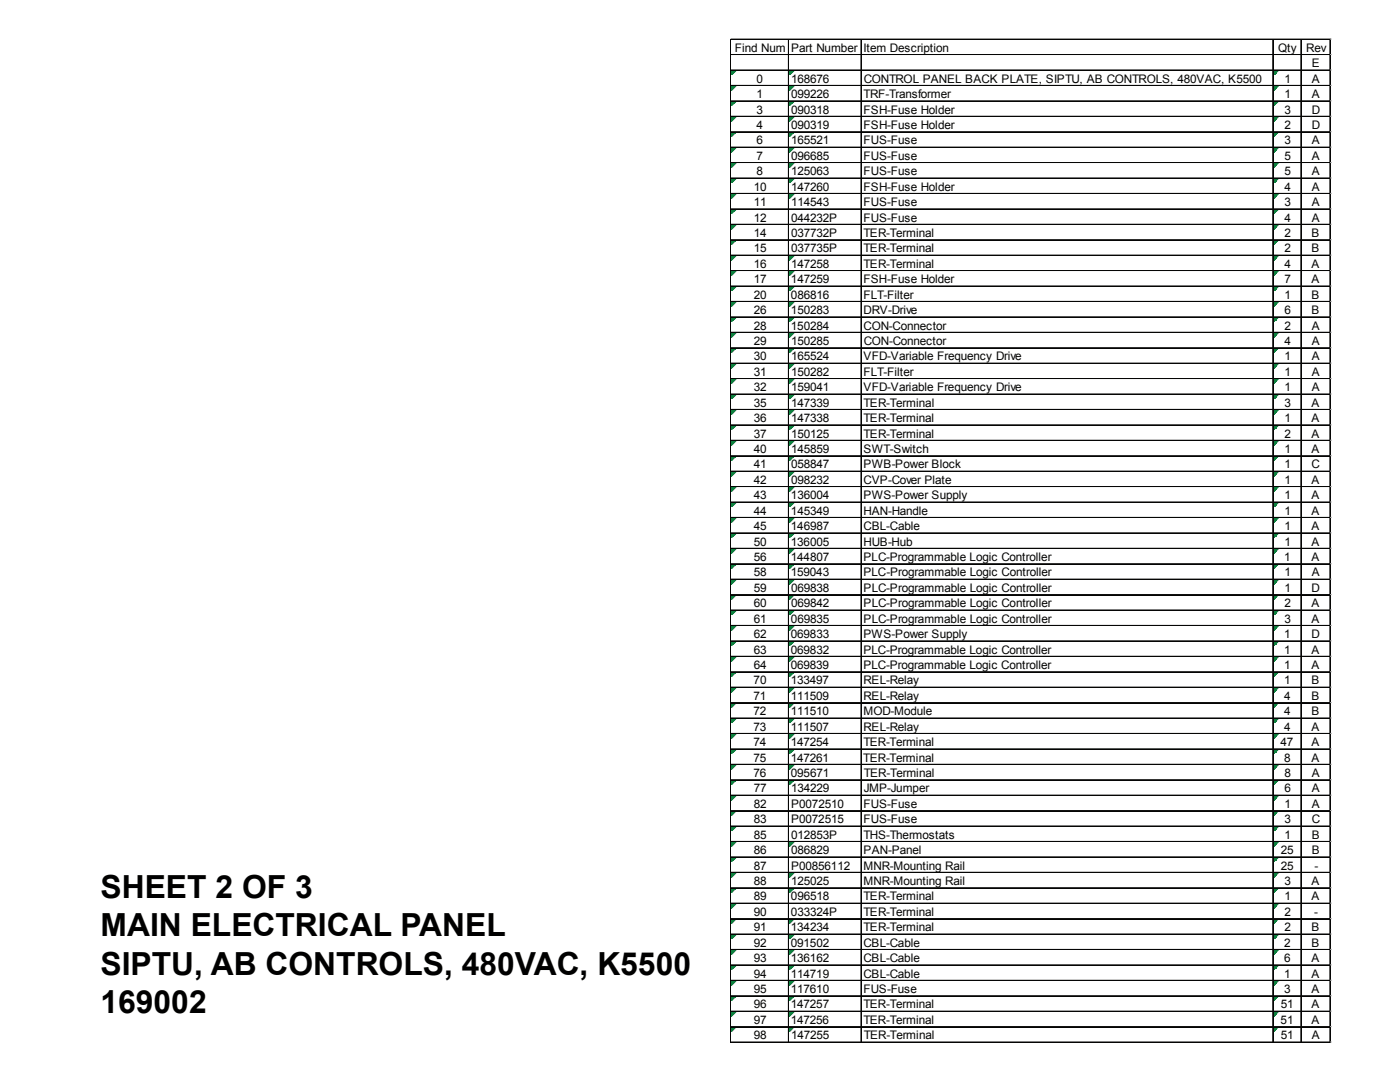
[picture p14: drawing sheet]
<svg xmlns="http://www.w3.org/2000/svg" width="279mm" height="216mm" viewBox="0 0 279 216" stroke-linecap="round" stroke-linejoin="round" font-family="sans-serif">
<defs><g id="words">
<g font-size="6.3">
<text x="20.1" y="179.2">SHEET 2 OF 3</text>
<text x="20.1" y="186.9">MAIN ELECTRICAL PANEL</text>
<text x="20.1" y="194.5">SIPTU, AB CONTROLS, 480VAC, K5500</text>
<text x="20.1" y="202.1">169002</text>
</g>
<g font-size="2.4" fill="#050504">
<text x="146.7" y="10.3">Find Num Part Number Item Description</text>
<text x="255.1" y="10.3">Qty</text>
<text x="260.7" y="10.3">Rev</text>
<text x="151" y="16.5">0</text>
<text x="157.9" y="16.5">168676</text>
<text x="172.4" y="16.5">CONTROL PANEL BACK PLATE, SIPTU, AB CONTROLS, 480VAC, K5500</text>
<text x="256.4" y="16.5">1</text>
<text x="261.8" y="16.5">A</text>
<text x="261.8" y="13.4">E</text>
<text x="151" y="19.6">1</text>
<text x="151" y="22.7">3</text>
<text x="157.9" y="19.6">099226</text>
<text x="157.9" y="22.7">090318</text>
<text x="172.4" y="19.6">TRF-Transformer</text>
<text x="172.4" y="22.7">FSH-Fuse Holder</text>
<text x="256.3" y="22.7">3</text>
<text x="256.4" y="19.6">1</text>
<text x="261.8" y="22.7">D</text>
<text x="261.8" y="19.6">A</text>
<text x="151" y="28.8">6</text>
<text x="151" y="25.7">4</text>
<text x="157.9" y="28.8">165521</text>
<text x="157.9" y="25.7">090319</text>
<text x="172.4" y="28.8">FUS-Fuse</text>
<text x="172.4" y="25.7">FSH-Fuse Holder</text>
<text x="256.3" y="25.7">2</text>
<text x="256.3" y="28.8">3</text>
<text x="261.8" y="25.7">D</text>
<text x="261.8" y="28.8">A</text>
<text x="151" y="31.9">7</text>
<text x="151" y="35">8</text>
<text x="157.9" y="31.9">096685</text>
<text x="157.9" y="35">125063</text>
<text x="172.4" y="31.9">FUS-Fuse</text>
<text x="172.4" y="35">FUS-Fuse</text>
<text x="256.3" y="31.9">5</text>
<text x="256.3" y="35">5</text>
<text x="261.8" y="31.9">A</text>
<text x="261.8" y="35">A</text>
<text x="150.5" y="41.1">11</text>
<text x="150.5" y="38">10</text>
<text x="157.9" y="41.1">114543</text>
<text x="157.9" y="38">147260</text>
<text x="172.4" y="41.1">FUS-Fuse</text>
<text x="172.4" y="38">FSH-Fuse Holder</text>
<text x="256.3" y="38">4</text>
<text x="256.3" y="41.1">3</text>
<text x="261.8" y="38">A</text>
<text x="261.8" y="41.1">A</text>
<text x="150.5" y="47.3">14</text>
<text x="150.5" y="44.2">12</text>
<text x="157.9" y="47.3">037732P</text>
<text x="157.9" y="44.2">044232P</text>
<text x="172.4" y="47.3">TER-Terminal</text>
<text x="172.4" y="44.2">FUS-Fuse</text>
<text x="256.3" y="47.3">2</text>
<text x="256.3" y="44.2">4</text>
<text x="261.8" y="47.3">B</text>
<text x="261.8" y="44.2">A</text>
<text x="150.4" y="53.4">16</text>
<text x="150.4" y="50.4">15</text>
<text x="157.9" y="53.4">147258</text>
<text x="157.9" y="50.4">037735P</text>
<text x="172.3" y="53.4">TER-Terminal</text>
<text x="172.3" y="50.4">TER-Terminal</text>
<text x="256.3" y="53.4">4</text>
<text x="256.3" y="50.4">2</text>
<text x="261.8" y="53.4">A</text>
<text x="261.8" y="50.4">B</text>
<text x="150.4" y="59.6">20</text>
<text x="150.4" y="56.5">17</text>
<text x="157.9" y="59.6">086816</text>
<text x="157.9" y="56.5">147259</text>
<text x="172.3" y="59.6">FLT-Filter</text>
<text x="172.3" y="56.5">FSH-Fuse Holder</text>
<text x="256.3" y="56.5">7</text>
<text x="256.3" y="59.6">1</text>
<text x="261.8" y="56.5">A</text>
<text x="261.8" y="59.6">B</text>
<text x="150.4" y="65.8">28</text>
<text x="150.4" y="62.7">26</text>
<text x="157.9" y="65.8">150284</text>
<text x="157.9" y="62.7">150283</text>
<text x="172.3" y="65.8">CON-Connector</text>
<text x="172.3" y="62.7">DRV-Drive</text>
<text x="256.3" y="62.7">6</text>
<text x="256.4" y="65.8">2</text>
<text x="261.8" y="62.7">B</text>
<text x="261.8" y="65.8">A</text>
<text x="150.5" y="71.9">30</text>
<text x="150.5" y="68.8">29</text>
<text x="157.9" y="71.9">165524</text>
<text x="157.9" y="68.8">150285</text>
<text x="172.4" y="71.9">VFD-Variable Frequency Drive</text>
<text x="172.4" y="68.8">CON-Connector</text>
<text x="256.3" y="71.9">1</text>
<text x="256.4" y="68.8">4</text>
<text x="261.8" y="71.9">A</text>
<text x="261.8" y="68.8">A</text>
<text x="150.5" y="75">31</text>
<text x="157.9" y="75">150282</text>
<text x="172.4" y="75">FLT-Filter</text>
<text x="256.3" y="75">1</text>
<text x="261.8" y="75">A</text>
<text x="150.5" y="81.1">35</text>
<text x="150.5" y="78.1">32</text>
<text x="157.9" y="81.1">147339</text>
<text x="157.9" y="78.1">159041</text>
<text x="172.4" y="81.1">TER-Terminal</text>
<text x="172.4" y="78.1">VFD-Variable Frequency Drive</text>
<text x="256.3" y="81.1">3</text>
<text x="256.3" y="78.1">1</text>
<text x="261.8" y="81.1">A</text>
<text x="261.8" y="78.1">A</text>
<text x="150.4" y="87.3">37</text>
<text x="150.4" y="84.2">36</text>
<text x="157.9" y="87.3">150125</text>
<text x="157.9" y="84.2">147338</text>
<text x="172.3" y="87.3">TER-Terminal</text>
<text x="172.4" y="84.2">TER-Terminal</text>
<text x="256.3" y="87.3">2</text>
<text x="256.3" y="84.2">1</text>
<text x="261.8" y="87.3">A</text>
<text x="261.8" y="84.2">A</text>
<text x="150.4" y="90.4">40</text>
<text x="150.4" y="93.5">41</text>
<text x="157.9" y="90.4">145859</text>
<text x="157.9" y="93.5">058847</text>
<text x="172.3" y="90.4">SWT-Switch</text>
<text x="172.3" y="93.5">PWB-Power Block</text>
<text x="256.3" y="93.5">1</text>
<text x="256.3" y="90.4">1</text>
<text x="261.8" y="93.5">C</text>
<text x="261.8" y="90.4">A</text>
<text x="150.4" y="99.6">43</text>
<text x="150.4" y="96.5">42</text>
<text x="157.9" y="99.6">136004</text>
<text x="157.9" y="96.5">098232</text>
<text x="172.3" y="99.6">PWS-Power Supply</text>
<text x="172.3" y="96.5">CVP-Cover Plate</text>
<text x="256.3" y="99.6">1</text>
<text x="256.3" y="96.5">1</text>
<text x="261.8" y="99.6">A</text>
<text x="261.8" y="96.5">A</text>
<text x="150.4" y="105.8">45</text>
<text x="150.4" y="102.7">44</text>
<text x="157.9" y="105.8">146987</text>
<text x="157.9" y="102.7">145349</text>
<text x="172.3" y="105.8">CBL-Cable</text>
<text x="172.3" y="102.7">HAN-Handle</text>
<text x="256.3" y="105.8">1</text>
<text x="256.3" y="102.7">1</text>
<text x="261.8" y="105.8">A</text>
<text x="261.8" y="102.7">A</text>
<text x="150.4" y="111.9">56</text>
<text x="150.4" y="108.9">50</text>
<text x="157.8" y="111.9">144807</text>
<text x="157.9" y="108.9">136005</text>
<text x="172.3" y="111.9">PLC-Programmable Logic Controller</text>
<text x="172.3" y="108.9">HUB-Hub</text>
<text x="256.3" y="111.9">1</text>
<text x="256.3" y="108.9">1</text>
<text x="261.7" y="111.9">A</text>
<text x="261.8" y="108.9">A</text>
<text x="150.4" y="115">58</text>
<text x="150.5" y="118.1">59</text>
<text x="157.8" y="115">159043</text>
<text x="157.9" y="118.1">069838</text>
<text x="172.3" y="115">PLC-Programmable Logic Controller</text>
<text x="172.4" y="118.1">PLC-Programmable Logic Controller</text>
<text x="256.3" y="118.1">1</text>
<text x="256.3" y="115">1</text>
<text x="261.8" y="118.1">D</text>
<text x="261.8" y="115">A</text>
<text x="150.4" y="124.2">61</text>
<text x="150.4" y="121.2">60</text>
<text x="157.9" y="124.2">069835</text>
<text x="157.9" y="121.2">069842</text>
<text x="172.3" y="124.2">PLC-Programmable Logic Controller</text>
<text x="172.3" y="121.2">PLC-Programmable Logic Controller</text>
<text x="256.3" y="124.2">3</text>
<text x="256.3" y="121.2">2</text>
<text x="261.7" y="124.2">A</text>
<text x="261.8" y="121.2">A</text>
<text x="150.4" y="130.4">63</text>
<text x="150.4" y="127.3">62</text>
<text x="157.8" y="130.4">069832</text>
<text x="157.8" y="127.3">069833</text>
<text x="172.3" y="130.4">PLC-Programmable Logic Controller</text>
<text x="172.3" y="127.3">PWS-Power Supply</text>
<text x="256.3" y="130.4">1</text>
<text x="256.3" y="127.3">1</text>
<text x="261.7" y="130.4">A</text>
<text x="261.7" y="127.3">D</text>
<text x="150.4" y="136.6">70</text>
<text x="150.4" y="133.5">64</text>
<text x="157.8" y="136.6">133497</text>
<text x="157.8" y="133.5">069839</text>
<text x="172.3" y="136.6">REL-Relay</text>
<text x="172.3" y="133.5">PLC-Programmable Logic Controller</text>
<text x="256.3" y="136.6">1</text>
<text x="256.3" y="133.5">1</text>
<text x="261.7" y="136.6">B</text>
<text x="261.7" y="133.5">A</text>
<text x="150.4" y="142.7">72</text>
<text x="150.4" y="139.6">71</text>
<text x="157.8" y="142.7">111510</text>
<text x="157.8" y="139.6">111509</text>
<text x="172.3" y="142.7">MOD-Module</text>
<text x="172.3" y="139.6">REL-Relay</text>
<text x="256.3" y="142.7">4</text>
<text x="256.3" y="139.6">4</text>
<text x="261.7" y="142.7">B</text>
<text x="261.7" y="139.6">B</text>
<text x="150.4" y="148.9">74</text>
<text x="150.4" y="145.8">73</text>
<text x="157.8" y="148.9">147254</text>
<text x="157.8" y="145.8">111507</text>
<text x="172.3" y="148.9">TER-Terminal</text>
<text x="172.3" y="145.8">REL-Relay</text>
<text x="255.6" y="148.9">47</text>
<text x="256.3" y="145.8">4</text>
<text x="261.7" y="148.9">A</text>
<text x="261.7" y="145.8">A</text>
<text x="150.4" y="155">76</text>
<text x="150.4" y="152">75</text>
<text x="157.8" y="155">095671</text>
<text x="157.8" y="152">147261</text>
<text x="172.3" y="152">TER-Terminal</text>
<text x="172.4" y="155">TER-Terminal</text>
<text x="256.3" y="152">8</text>
<text x="256.4" y="155">8</text>
<text x="261.7" y="152">A</text>
<text x="261.8" y="155">A</text>
<text x="150.5" y="158.1">77</text>
<text x="150.5" y="161.2">82</text>
<text x="157.9" y="158.1">134229</text>
<text x="157.9" y="161.2">P0072510</text>
<text x="172.4" y="161.2">FUS-Fuse</text>
<text x="172.4" y="158.1">JMP-Jumper</text>
<text x="256.4" y="161.2">1</text>
<text x="256.4" y="158.1">6</text>
<text x="261.8" y="161.2">A</text>
<text x="261.8" y="158.1">A</text>
<text x="150.5" y="167.3">85</text>
<text x="150.5" y="164.3">83</text>
<text x="157.9" y="167.3">012853P</text>
<text x="157.9" y="164.3">P0072515</text>
<text x="172.4" y="167.3">THS-Thermostats</text>
<text x="172.4" y="164.3">FUS-Fuse</text>
<text x="256.3" y="167.3">1</text>
<text x="256.3" y="164.3">3</text>
<text x="261.8" y="167.3">B</text>
<text x="261.8" y="164.3">C</text>
<text x="150.5" y="173.5">87</text>
<text x="150.5" y="170.4">86</text>
<text x="157.9" y="173.5">P00856112</text>
<text x="157.9" y="170.4">086829</text>
<text x="172.4" y="173.5">MNR-Mounting Rail</text>
<text x="172.4" y="170.4">PAN-Panel</text>
<text x="255.6" y="173.5">25</text>
<text x="255.6" y="170.4">25</text>
<text x="261.8" y="170.4">B</text>
<text x="262.3" y="173.5">-</text>
<text x="150.4" y="179.7">89</text>
<text x="150.4" y="176.6">88</text>
<text x="157.9" y="179.7">096518</text>
<text x="157.9" y="176.6">125025</text>
<text x="172.3" y="179.7">TER-Terminal</text>
<text x="172.3" y="176.6">MNR-Mounting Rail</text>
<text x="256.3" y="179.7">1</text>
<text x="256.3" y="176.6">3</text>
<text x="261.8" y="179.7">A</text>
<text x="261.8" y="176.6">A</text>
<text x="150.4" y="185.8">91</text>
<text x="150.4" y="182.7">90</text>
<text x="157.8" y="185.8">134234</text>
<text x="157.9" y="182.7">033324P</text>
<text x="172.3" y="185.8">TER-Terminal</text>
<text x="172.3" y="182.7">TER-Terminal</text>
<text x="256.3" y="185.8">2</text>
<text x="256.3" y="182.7">2</text>
<text x="261.7" y="185.8">B</text>
<text x="262.3" y="182.7">-</text>
<text x="150.4" y="192">93</text>
<text x="150.4" y="188.9">92</text>
<text x="157.8" y="192">136162</text>
<text x="157.8" y="188.9">091502</text>
<text x="172.3" y="192">CBL-Cable</text>
<text x="172.3" y="188.9">CBL-Cable</text>
<text x="256.3" y="192">6</text>
<text x="256.3" y="188.9">2</text>
<text x="261.7" y="192">A</text>
<text x="261.7" y="188.9">B</text>
<text x="150.4" y="195.1">94</text>
<text x="157.8" y="195.1">114719</text>
<text x="172.3" y="195.1">CBL-Cable</text>
<text x="256.3" y="195.1">1</text>
<text x="261.7" y="195.1">A</text>
<text x="150.4" y="198.1">95</text>
<text x="150.4" y="201.2">96</text>
<text x="157.8" y="198.1">117610</text>
<text x="157.8" y="201.2">147257</text>
<text x="172.3" y="198.1">FUS-Fuse</text>
<text x="172.3" y="201.2">TER-Terminal</text>
<text x="255.6" y="201.2">51</text>
<text x="256.3" y="198.1">3</text>
<text x="261.7" y="201.2">A</text>
<text x="261.7" y="198.1">A</text>
<text x="150.4" y="204.3">97</text>
<text x="150.5" y="207.4">98</text>
<text x="157.8" y="204.3">147256</text>
<text x="157.9" y="207.4">147255</text>
<text x="172.3" y="204.3">TER-Terminal</text>
<text x="172.4" y="207.4">TER-Terminal</text>
<text x="255.6" y="204.3">51</text>
<text x="255.6" y="207.4">51</text>
<text x="261.7" y="204.3">A</text>
<text x="261.8" y="207.4">A</text>
</g>
</g></defs>
<!-- layer: Layer 1 -->
<path d="M145.9 14.1h.9" fill="none" stroke="#0e803f" stroke-width=".2"/>
<path d="M145.9 14.1h.9v.2h-.9z" fill="#0e803f"/>
<path d="M145.9 14.3h.8" fill="none" stroke="#0e803f" stroke-width=".2"/>
<path d="M145.9 14.3h.8v.2h-.8z" fill="#0e803f"/>
<path d="M145.9 14.5h.6" fill="none" stroke="#0e803f" stroke-width=".2"/>
<path d="M145.9 14.5h.6v.2h-.6z" fill="#0e803f"/>
<path d="M145.9 14.7h.4" fill="none" stroke="#0e803f" stroke-width=".2"/>
<path d="M145.9 14.7h.4v.2h-.4z" fill="#0e803f"/>
<path d="M145.9 14.9h.2" fill="none" stroke="#0e803f" stroke-width=".2"/>
<path d="M145.9 14.9h.2v.1h-.2z" fill="#0e803f"/>
<path d="M157.5 14.1h.9" fill="none" stroke="#0e803f" stroke-width=".2"/>
<path d="M157.5 14.1h.9v.2h-.9z" fill="#0e803f"/>
<path d="M157.5 14.3h.7" fill="none" stroke="#0e803f" stroke-width=".2"/>
<path d="M157.5 14.3h.7v.2h-.7z" fill="#0e803f"/>
<path d="M157.5 14.5h.6" fill="none" stroke="#0e803f" stroke-width=".2"/>
<path d="M157.5 14.5h.6v.2h-.6z" fill="#0e803f"/>
<path d="M157.5 14.7h.4" fill="none" stroke="#0e803f" stroke-width=".2"/>
<path d="M157.5 14.7h.4v.2h-.4z" fill="#0e803f"/>
<path d="M157.5 14.9h.2" fill="none" stroke="#0e803f" stroke-width=".2"/>
<path d="M157.5 14.9h.2v.1h-.2z" fill="#0e803f"/>
<path d="M254.2 14.1h.9" fill="none" stroke="#0e803f" stroke-width=".2"/>
<path d="M254.2 14.1h.9v.2h-.9z" fill="#0e803f"/>
<path d="M254.2 14.3h.7" fill="none" stroke="#0e803f" stroke-width=".2"/>
<path d="M254.2 14.3h.7v.2h-.7z" fill="#0e803f"/>
<path d="M254.2 14.5h.5" fill="none" stroke="#0e803f" stroke-width=".2"/>
<path d="M254.2 14.5h.5v.2h-.5z" fill="#0e803f"/>
<path d="M254.2 14.7h.3" fill="none" stroke="#0e803f" stroke-width=".2"/>
<path d="M254.2 14.7h.3v.2h-.3z" fill="#0e803f"/>
<path d="M254.2 14.9h.2" fill="none" stroke="#0e803f" stroke-width=".2"/>
<path d="M254.2 14.9h.2v.1h-.2z" fill="#0e803f"/>
<path d="M145.9 17.2h.9" fill="none" stroke="#0e803f" stroke-width=".2"/>
<path d="M145.9 17.2h.9v.2h-.9z" fill="#0e803f"/>
<path d="M145.9 17.4h.8" fill="none" stroke="#0e803f" stroke-width=".2"/>
<path d="M145.9 17.4h.8v.2h-.8z" fill="#0e803f"/>
<path d="M145.9 17.6h.6" fill="none" stroke="#0e803f" stroke-width=".2"/>
<path d="M145.9 17.6h.6v.2h-.6z" fill="#0e803f"/>
<path d="M145.9 17.8h.4" fill="none" stroke="#0e803f" stroke-width=".2"/>
<path d="M145.9 17.8h.4v.1h-.4z" fill="#0e803f"/>
<path d="M145.9 17.9h.2" fill="none" stroke="#0e803f" stroke-width=".2"/>
<path d="M145.9 17.9h.2v.2h-.2z" fill="#0e803f"/>
<path d="M157.5 17.2h.9" fill="none" stroke="#0e803f" stroke-width=".2"/>
<path d="M157.5 17.2h.9v.2h-.9z" fill="#0e803f"/>
<path d="M157.5 17.4h.7" fill="none" stroke="#0e803f" stroke-width=".2"/>
<path d="M157.5 17.4h.7v.2h-.7z" fill="#0e803f"/>
<path d="M157.5 17.6h.6" fill="none" stroke="#0e803f" stroke-width=".2"/>
<path d="M157.5 17.6h.6v.2h-.6z" fill="#0e803f"/>
<path d="M157.5 17.8h.4" fill="none" stroke="#0e803f" stroke-width=".2"/>
<path d="M157.5 17.8h.4v.1h-.4z" fill="#0e803f"/>
<path d="M157.5 17.9h.2" fill="none" stroke="#0e803f" stroke-width=".2"/>
<path d="M157.5 17.9h.2v.2h-.2z" fill="#0e803f"/>
<path d="M254.2 17.2h.9" fill="none" stroke="#0e803f" stroke-width=".2"/>
<path d="M254.2 17.2h.9v.2h-.9z" fill="#0e803f"/>
<path d="M254.2 17.4h.7" fill="none" stroke="#0e803f" stroke-width=".2"/>
<path d="M254.2 17.4h.7v.2h-.7z" fill="#0e803f"/>
<path d="M254.2 17.6h.5" fill="none" stroke="#0e803f" stroke-width=".2"/>
<path d="M254.2 17.6h.5v.2h-.5z" fill="#0e803f"/>
<path d="M254.2 17.8h.3" fill="none" stroke="#0e803f" stroke-width=".2"/>
<path d="M254.2 17.8h.3v.1h-.3z" fill="#0e803f"/>
<path d="M254.2 17.9h.2" fill="none" stroke="#0e803f" stroke-width=".2"/>
<path d="M254.2 17.9h.2v.2h-.2z" fill="#0e803f"/>
<path d="M145.9 20.3h.9" fill="none" stroke="#0e803f" stroke-width=".2"/>
<path d="M145.9 20.3h.9v.2h-.9z" fill="#0e803f"/>
<path d="M145.9 20.5h.8" fill="none" stroke="#0e803f" stroke-width=".2"/>
<path d="M145.9 20.5h.8v.2h-.8z" fill="#0e803f"/>
<path d="M145.9 20.7h.6" fill="none" stroke="#0e803f" stroke-width=".2"/>
<path d="M145.9 20.7h.6v.1h-.6z" fill="#0e803f"/>
<path d="M145.9 20.8h.4" fill="none" stroke="#0e803f" stroke-width=".2"/>
<path d="M145.9 20.8h.4v.2h-.4z" fill="#0e803f"/>
<path d="M145.9 21h.2" fill="none" stroke="#0e803f" stroke-width=".2"/>
<path d="M145.9 21h.2v.2h-.2z" fill="#0e803f"/>
<path d="M157.5 20.3h.9" fill="none" stroke="#0e803f" stroke-width=".2"/>
<path d="M157.5 20.3h.9v.2h-.9z" fill="#0e803f"/>
<path d="M157.5 20.5h.7" fill="none" stroke="#0e803f" stroke-width=".2"/>
<path d="M157.5 20.5h.7v.2h-.7z" fill="#0e803f"/>
<path d="M157.5 20.7h.6" fill="none" stroke="#0e803f" stroke-width=".2"/>
<path d="M157.5 20.7h.6v.1h-.6z" fill="#0e803f"/>
<path d="M157.5 20.8h.4" fill="none" stroke="#0e803f" stroke-width=".2"/>
<path d="M157.5 20.8h.4v.2h-.4z" fill="#0e803f"/>
<path d="M157.5 21h.2" fill="none" stroke="#0e803f" stroke-width=".2"/>
<path d="M157.5 21h.2v.2h-.2z" fill="#0e803f"/>
<path d="M254.2 20.3h.9" fill="none" stroke="#0e803f" stroke-width=".2"/>
<path d="M254.2 20.3h.9v.2h-.9z" fill="#0e803f"/>
<path d="M254.2 20.5h.7" fill="none" stroke="#0e803f" stroke-width=".2"/>
<path d="M254.2 20.5h.7v.2h-.7z" fill="#0e803f"/>
<path d="M254.2 20.7h.5" fill="none" stroke="#0e803f" stroke-width=".2"/>
<path d="M254.2 20.7h.5v.1h-.5z" fill="#0e803f"/>
<path d="M254.2 20.8h.3" fill="none" stroke="#0e803f" stroke-width=".2"/>
<path d="M254.2 20.8h.3v.2h-.3z" fill="#0e803f"/>
<path d="M254.2 21h.2" fill="none" stroke="#0e803f" stroke-width=".2"/>
<path d="M254.2 21h.2v.2h-.2z" fill="#0e803f"/>
<path d="M145.9 23.4h.9" fill="none" stroke="#0e803f" stroke-width=".2"/>
<path d="M145.9 23.4h.9v.2h-.9z" fill="#0e803f"/>
<path d="M145.9 23.6h.8" fill="none" stroke="#0e803f" stroke-width=".2"/>
<path d="M145.9 23.6h.8v.1h-.8z" fill="#0e803f"/>
<path d="M145.9 23.7h.6" fill="none" stroke="#0e803f" stroke-width=".2"/>
<path d="M145.9 23.7h.6v.2h-.6z" fill="#0e803f"/>
<path d="M145.9 23.9h.4" fill="none" stroke="#0e803f" stroke-width=".2"/>
<path d="M145.9 23.9h.4v.2h-.4z" fill="#0e803f"/>
<path d="M145.9 24.1h.2" fill="none" stroke="#0e803f" stroke-width=".2"/>
<path d="M145.9 24.1h.2v.2h-.2z" fill="#0e803f"/>
<path d="M157.5 23.4h.9" fill="none" stroke="#0e803f" stroke-width=".2"/>
<path d="M157.5 23.4h.9v.2h-.9z" fill="#0e803f"/>
<path d="M157.5 23.6h.7" fill="none" stroke="#0e803f" stroke-width=".2"/>
<path d="M157.5 23.6h.7v.1h-.7z" fill="#0e803f"/>
<path d="M157.5 23.7h.6" fill="none" stroke="#0e803f" stroke-width=".2"/>
<path d="M157.5 23.7h.6v.2h-.6z" fill="#0e803f"/>
<path d="M157.5 23.9h.4" fill="none" stroke="#0e803f" stroke-width=".2"/>
<path d="M157.5 23.9h.4v.2h-.4z" fill="#0e803f"/>
<path d="M157.5 24.1h.2" fill="none" stroke="#0e803f" stroke-width=".2"/>
<path d="M157.5 24.1h.2v.2h-.2z" fill="#0e803f"/>
<path d="M254.2 23.4h.9" fill="none" stroke="#0e803f" stroke-width=".2"/>
<path d="M254.2 23.4h.9v.2h-.9z" fill="#0e803f"/>
<path d="M254.2 23.6h.7" fill="none" stroke="#0e803f" stroke-width=".2"/>
<path d="M254.2 23.6h.7v.1h-.7z" fill="#0e803f"/>
<path d="M254.2 23.7h.5" fill="none" stroke="#0e803f" stroke-width=".2"/>
<path d="M254.2 23.7h.5v.2h-.5z" fill="#0e803f"/>
<path d="M254.2 23.9h.3" fill="none" stroke="#0e803f" stroke-width=".2"/>
<path d="M254.2 23.9h.3v.2h-.3z" fill="#0e803f"/>
<path d="M254.2 24.1h.2" fill="none" stroke="#0e803f" stroke-width=".2"/>
<path d="M254.2 24.1h.2v.2h-.2z" fill="#0e803f"/>
<path d="M145.9 26.5h.9" fill="none" stroke="#0e803f" stroke-width=".2"/>
<path d="M145.9 26.5h.9v.1h-.9z" fill="#0e803f"/>
<path d="M145.9 26.6h.8" fill="none" stroke="#0e803f" stroke-width=".2"/>
<path d="M145.9 26.6h.8v.2h-.8z" fill="#0e803f"/>
<path d="M145.9 26.8h.6" fill="none" stroke="#0e803f" stroke-width=".2"/>
<path d="M145.9 26.8h.6v.2h-.6z" fill="#0e803f"/>
<path d="M145.9 27h.4" fill="none" stroke="#0e803f" stroke-width=".2"/>
<path d="M145.9 27h.4v.2h-.4z" fill="#0e803f"/>
<path d="M145.9 27.2h.2" fill="none" stroke="#0e803f" stroke-width=".2"/>
<path d="M145.9 27.2h.2v.2h-.2z" fill="#0e803f"/>
<path d="M157.5 26.5h.9" fill="none" stroke="#0e803f" stroke-width=".2"/>
<path d="M157.5 26.5h.9v.1h-.9z" fill="#0e803f"/>
<path d="M157.5 26.6h.7" fill="none" stroke="#0e803f" stroke-width=".2"/>
<path d="M157.5 26.6h.7v.2h-.7z" fill="#0e803f"/>
<path d="M157.5 26.8h.6" fill="none" stroke="#0e803f" stroke-width=".2"/>
<path d="M157.5 26.8h.6v.2h-.6z" fill="#0e803f"/>
<path d="M157.5 27h.4" fill="none" stroke="#0e803f" stroke-width=".2"/>
<path d="M157.5 27h.4v.2h-.4z" fill="#0e803f"/>
<path d="M157.5 27.2h.2" fill="none" stroke="#0e803f" stroke-width=".2"/>
<path d="M157.5 27.2h.2v.2h-.2z" fill="#0e803f"/>
<path d="M254.2 26.5h.9" fill="none" stroke="#0e803f" stroke-width=".2"/>
<path d="M254.2 26.5h.9v.1h-.9z" fill="#0e803f"/>
<path d="M254.2 26.6h.7" fill="none" stroke="#0e803f" stroke-width=".2"/>
<path d="M254.2 26.6h.7v.2h-.7z" fill="#0e803f"/>
<path d="M254.2 26.8h.5" fill="none" stroke="#0e803f" stroke-width=".2"/>
<path d="M254.2 26.8h.5v.2h-.5z" fill="#0e803f"/>
<path d="M254.2 27h.3" fill="none" stroke="#0e803f" stroke-width=".2"/>
<path d="M254.2 27h.3v.2h-.3z" fill="#0e803f"/>
<path d="M254.2 27.2h.2" fill="none" stroke="#0e803f" stroke-width=".2"/>
<path d="M254.2 27.2h.2v.2h-.2z" fill="#0e803f"/>
<path d="M145.9 29.5h.9" fill="none" stroke="#0e803f" stroke-width=".2"/>
<path d="M145.9 29.5h.9v.2h-.9z" fill="#0e803f"/>
<path d="M145.9 29.7h.8" fill="none" stroke="#0e803f" stroke-width=".2"/>
<path d="M145.9 29.7h.8v.2h-.8z" fill="#0e803f"/>
<path d="M145.9 29.9h.6" fill="none" stroke="#0e803f" stroke-width=".2"/>
<path d="M145.9 29.9h.6v.2h-.6z" fill="#0e803f"/>
<path d="M145.9 30.1h.4" fill="none" stroke="#0e803f" stroke-width=".2"/>
<path d="M145.9 30.1h.4v.2h-.4z" fill="#0e803f"/>
<path d="M145.9 30.3h.2" fill="none" stroke="#0e803f" stroke-width=".2"/>
<path d="M145.9 30.3h.2v.1h-.2z" fill="#0e803f"/>
<path d="M157.5 29.5h.9" fill="none" stroke="#0e803f" stroke-width=".2"/>
<path d="M157.5 29.5h.9v.2h-.9z" fill="#0e803f"/>
<path d="M157.5 29.7h.7" fill="none" stroke="#0e803f" stroke-width=".2"/>
<path d="M157.5 29.7h.7v.2h-.7z" fill="#0e803f"/>
<path d="M157.5 29.9h.6" fill="none" stroke="#0e803f" stroke-width=".2"/>
<path d="M157.5 29.9h.6v.2h-.6z" fill="#0e803f"/>
<path d="M157.5 30.1h.4" fill="none" stroke="#0e803f" stroke-width=".2"/>
<path d="M157.5 30.1h.4v.2h-.4z" fill="#0e803f"/>
<path d="M157.5 30.3h.2" fill="none" stroke="#0e803f" stroke-width=".2"/>
<path d="M157.5 30.3h.2v.1h-.2z" fill="#0e803f"/>
<path d="M254.2 29.5h.9" fill="none" stroke="#0e803f" stroke-width=".2"/>
<path d="M254.2 29.5h.9v.2h-.9z" fill="#0e803f"/>
<path d="M254.2 29.7h.7" fill="none" stroke="#0e803f" stroke-width=".2"/>
<path d="M254.2 29.7h.7v.2h-.7z" fill="#0e803f"/>
<path d="M254.2 29.9h.5" fill="none" stroke="#0e803f" stroke-width=".2"/>
<path d="M254.2 29.9h.5v.2h-.5z" fill="#0e803f"/>
<path d="M254.2 30.1h.3" fill="none" stroke="#0e803f" stroke-width=".2"/>
<path d="M254.2 30.1h.3v.2h-.3z" fill="#0e803f"/>
<path d="M254.2 30.3h.2" fill="none" stroke="#0e803f" stroke-width=".2"/>
<path d="M254.2 30.3h.2v.1h-.2z" fill="#0e803f"/>
<path d="M145.9 32.6h.9" fill="none" stroke="#0e803f" stroke-width=".2"/>
<path d="M145.9 32.6h.9v.2h-.9z" fill="#0e803f"/>
<path d="M145.9 32.8h.8" fill="none" stroke="#0e803f" stroke-width=".2"/>
<path d="M145.9 32.8h.8v.2h-.8z" fill="#0e803f"/>
<path d="M145.9 33h.6" fill="none" stroke="#0e803f" stroke-width=".2"/>
<path d="M145.9 33h.6v.2h-.6z" fill="#0e803f"/>
<path d="M145.9 33.2h.4" fill="none" stroke="#0e803f" stroke-width=".2"/>
<path d="M145.9 33.2h.4v.1h-.4z" fill="#0e803f"/>
<path d="M145.9 33.3h.2" fill="none" stroke="#0e803f" stroke-width=".2"/>
<path d="M145.9 33.3h.2v.2h-.2z" fill="#0e803f"/>
<path d="M157.5 32.6h.9" fill="none" stroke="#0e803f" stroke-width=".2"/>
<path d="M157.5 32.6h.9v.2h-.9z" fill="#0e803f"/>
<path d="M157.5 32.8h.7" fill="none" stroke="#0e803f" stroke-width=".2"/>
<path d="M157.5 32.8h.7v.2h-.7z" fill="#0e803f"/>
<path d="M157.5 33h.6" fill="none" stroke="#0e803f" stroke-width=".2"/>
<path d="M157.5 33h.6v.2h-.6z" fill="#0e803f"/>
<path d="M157.5 33.2h.4" fill="none" stroke="#0e803f" stroke-width=".2"/>
<path d="M157.5 33.2h.4v.1h-.4z" fill="#0e803f"/>
<path d="M157.5 33.3h.2" fill="none" stroke="#0e803f" stroke-width=".2"/>
<path d="M157.5 33.3h.2v.2h-.2z" fill="#0e803f"/>
<path d="M254.2 32.6h.9" fill="none" stroke="#0e803f" stroke-width=".2"/>
<path d="M254.2 32.6h.9v.2h-.9z" fill="#0e803f"/>
<path d="M254.2 32.8h.7" fill="none" stroke="#0e803f" stroke-width=".2"/>
<path d="M254.2 32.8h.7v.2h-.7z" fill="#0e803f"/>
<path d="M254.2 33h.5" fill="none" stroke="#0e803f" stroke-width=".2"/>
<path d="M254.2 33h.5v.2h-.5z" fill="#0e803f"/>
<path d="M254.2 33.2h.3" fill="none" stroke="#0e803f" stroke-width=".2"/>
<path d="M254.2 33.2h.3v.1h-.3z" fill="#0e803f"/>
<path d="M254.2 33.3h.2" fill="none" stroke="#0e803f" stroke-width=".2"/>
<path d="M254.2 33.3h.2v.2h-.2z" fill="#0e803f"/>
<path d="M145.9 35.7h.9" fill="none" stroke="#0e803f" stroke-width=".2"/>
<path d="M145.9 35.7h.9v.2h-.9z" fill="#0e803f"/>
<path d="M145.9 35.9h.8" fill="none" stroke="#0e803f" stroke-width=".2"/>
<path d="M145.9 35.9h.8v.2h-.8z" fill="#0e803f"/>
<path d="M145.9 36.1h.6" fill="none" stroke="#0e803f" stroke-width=".2"/>
<path d="M145.9 36.1h.6v.1h-.6z" fill="#0e803f"/>
<path d="M145.9 36.2h.4" fill="none" stroke="#0e803f" stroke-width=".2"/>
<path d="M145.9 36.2h.4v.2h-.4z" fill="#0e803f"/>
<path d="M145.9 36.4h.2" fill="none" stroke="#0e803f" stroke-width=".2"/>
<path d="M145.9 36.4h.2v.2h-.2z" fill="#0e803f"/>
<path d="M157.5 35.7h.9" fill="none" stroke="#0e803f" stroke-width=".2"/>
<path d="M157.5 35.7h.9v.2h-.9z" fill="#0e803f"/>
<path d="M157.5 35.9h.7" fill="none" stroke="#0e803f" stroke-width=".2"/>
<path d="M157.5 35.9h.7v.2h-.7z" fill="#0e803f"/>
<path d="M157.5 36.1h.6" fill="none" stroke="#0e803f" stroke-width=".2"/>
<path d="M157.5 36.1h.6v.1h-.6z" fill="#0e803f"/>
<path d="M157.5 36.2h.4" fill="none" stroke="#0e803f" stroke-width=".2"/>
<path d="M157.5 36.2h.4v.2h-.4z" fill="#0e803f"/>
<path d="M157.5 36.4h.2" fill="none" stroke="#0e803f" stroke-width=".2"/>
<path d="M157.5 36.4h.2v.2h-.2z" fill="#0e803f"/>
<path d="M254.2 35.7h.9" fill="none" stroke="#0e803f" stroke-width=".2"/>
<path d="M254.2 35.7h.9v.2h-.9z" fill="#0e803f"/>
<path d="M254.2 35.9h.7" fill="none" stroke="#0e803f" stroke-width=".2"/>
<path d="M254.2 35.9h.7v.2h-.7z" fill="#0e803f"/>
<path d="M254.2 36.1h.5" fill="none" stroke="#0e803f" stroke-width=".2"/>
<path d="M254.2 36.1h.5v.1h-.5z" fill="#0e803f"/>
<path d="M254.2 36.2h.3" fill="none" stroke="#0e803f" stroke-width=".2"/>
<path d="M254.2 36.2h.3v.2h-.3z" fill="#0e803f"/>
<path d="M254.2 36.4h.2" fill="none" stroke="#0e803f" stroke-width=".2"/>
<path d="M254.2 36.4h.2v.2h-.2z" fill="#0e803f"/>
<path d="M145.9 38.8h.9" fill="none" stroke="#0e803f" stroke-width=".2"/>
<path d="M145.9 38.8h.9v.2h-.9z" fill="#0e803f"/>
<path d="M145.9 39h.8" fill="none" stroke="#0e803f" stroke-width=".2"/>
<path d="M145.9 39h.8v.1h-.8z" fill="#0e803f"/>
<path d="M145.9 39.1h.6" fill="none" stroke="#0e803f" stroke-width=".2"/>
<path d="M145.9 39.1h.6v.2h-.6z" fill="#0e803f"/>
<path d="M145.9 39.3h.4" fill="none" stroke="#0e803f" stroke-width=".2"/>
<path d="M145.9 39.3h.4v.2h-.4z" fill="#0e803f"/>
<path d="M145.9 39.5h.2" fill="none" stroke="#0e803f" stroke-width=".2"/>
<path d="M145.9 39.5h.2v.2h-.2z" fill="#0e803f"/>
<path d="M157.5 38.8h.9" fill="none" stroke="#0e803f" stroke-width=".2"/>
<path d="M157.5 38.8h.9v.2h-.9z" fill="#0e803f"/>
<path d="M157.5 39h.7" fill="none" stroke="#0e803f" stroke-width=".2"/>
<path d="M157.5 39h.7v.1h-.7z" fill="#0e803f"/>
<path d="M157.5 39.1h.6" fill="none" stroke="#0e803f" stroke-width=".2"/>
<path d="M157.5 39.1h.6v.2h-.6z" fill="#0e803f"/>
<path d="M157.5 39.3h.4" fill="none" stroke="#0e803f" stroke-width=".2"/>
<path d="M157.5 39.3h.4v.2h-.4z" fill="#0e803f"/>
<path d="M157.5 39.5h.2" fill="none" stroke="#0e803f" stroke-width=".2"/>
<path d="M157.5 39.5h.2v.2h-.2z" fill="#0e803f"/>
<path d="M254.2 38.8h.9" fill="none" stroke="#0e803f" stroke-width=".2"/>
<path d="M254.2 38.8h.9v.2h-.9z" fill="#0e803f"/>
<path d="M254.2 39h.7" fill="none" stroke="#0e803f" stroke-width=".2"/>
<path d="M254.2 39h.7v.1h-.7z" fill="#0e803f"/>
<path d="M254.2 39.1h.5" fill="none" stroke="#0e803f" stroke-width=".2"/>
<path d="M254.2 39.1h.5v.2h-.5z" fill="#0e803f"/>
<path d="M254.2 39.3h.3" fill="none" stroke="#0e803f" stroke-width=".2"/>
<path d="M254.2 39.3h.3v.2h-.3z" fill="#0e803f"/>
<path d="M254.2 39.5h.2" fill="none" stroke="#0e803f" stroke-width=".2"/>
<path d="M254.2 39.5h.2v.2h-.2z" fill="#0e803f"/>
<path d="M145.9 41.8h.9" fill="none" stroke="#0e803f" stroke-width=".2"/>
<path d="M145.9 41.8h.9v.2h-.9z" fill="#0e803f"/>
<path d="M145.9 42h.8" fill="none" stroke="#0e803f" stroke-width=".2"/>
<path d="M145.9 42h.8v.2h-.8z" fill="#0e803f"/>
<path d="M145.9 42.2h.6" fill="none" stroke="#0e803f" stroke-width=".2"/>
<path d="M145.9 42.2h.6v.2h-.6z" fill="#0e803f"/>
<path d="M145.9 42.4h.4" fill="none" stroke="#0e803f" stroke-width=".2"/>
<path d="M145.9 42.4h.4v.2h-.4z" fill="#0e803f"/>
<path d="M145.9 42.6h.2" fill="none" stroke="#0e803f" stroke-width=".2"/>
<path d="M145.9 42.6h.2v.2h-.2z" fill="#0e803f"/>
<path d="M254.2 41.8h.9" fill="none" stroke="#0e803f" stroke-width=".2"/>
<path d="M254.2 41.8h.9v.2h-.9z" fill="#0e803f"/>
<path d="M254.2 42h.7" fill="none" stroke="#0e803f" stroke-width=".2"/>
<path d="M254.2 42h.7v.2h-.7z" fill="#0e803f"/>
<path d="M254.2 42.2h.5" fill="none" stroke="#0e803f" stroke-width=".2"/>
<path d="M254.2 42.2h.5v.2h-.5z" fill="#0e803f"/>
<path d="M254.2 42.4h.3" fill="none" stroke="#0e803f" stroke-width=".2"/>
<path d="M254.2 42.4h.3v.2h-.3z" fill="#0e803f"/>
<path d="M254.2 42.6h.2" fill="none" stroke="#0e803f" stroke-width=".2"/>
<path d="M254.2 42.6h.2v.2h-.2z" fill="#0e803f"/>
<path d="M145.9 44.9h.9" fill="none" stroke="#0e803f" stroke-width=".2"/>
<path d="M145.9 44.9h.9v.2h-.9z" fill="#0e803f"/>
<path d="M145.9 45.1h.8" fill="none" stroke="#0e803f" stroke-width=".2"/>
<path d="M145.9 45.1h.8v.2h-.8z" fill="#0e803f"/>
<path d="M145.9 45.3h.6" fill="none" stroke="#0e803f" stroke-width=".2"/>
<path d="M145.9 45.3h.6v.2h-.6z" fill="#0e803f"/>
<path d="M145.9 45.5h.4" fill="none" stroke="#0e803f" stroke-width=".2"/>
<path d="M145.9 45.5h.4v.2h-.4z" fill="#0e803f"/>
<path d="M145.9 45.7h.2" fill="none" stroke="#0e803f" stroke-width=".2"/>
<path d="M145.9 45.7h.2v.1h-.2z" fill="#0e803f"/>
<path d="M254.2 44.9h.9" fill="none" stroke="#0e803f" stroke-width=".2"/>
<path d="M254.2 44.9h.9v.2h-.9z" fill="#0e803f"/>
<path d="M254.2 45.1h.7" fill="none" stroke="#0e803f" stroke-width=".2"/>
<path d="M254.2 45.1h.7v.2h-.7z" fill="#0e803f"/>
<path d="M254.2 45.3h.5" fill="none" stroke="#0e803f" stroke-width=".2"/>
<path d="M254.2 45.3h.5v.2h-.5z" fill="#0e803f"/>
<path d="M254.2 45.5h.3" fill="none" stroke="#0e803f" stroke-width=".2"/>
<path d="M254.2 45.5h.3v.2h-.3z" fill="#0e803f"/>
<path d="M254.2 45.7h.2" fill="none" stroke="#0e803f" stroke-width=".2"/>
<path d="M254.2 45.7h.2v.1h-.2z" fill="#0e803f"/>
<path d="M145.9 48h.9" fill="none" stroke="#0e803f" stroke-width=".2"/>
<path d="M145.9 48h.9v.2h-.9z" fill="#0e803f"/>
<path d="M145.9 48.2h.8" fill="none" stroke="#0e803f" stroke-width=".2"/>
<path d="M145.9 48.2h.8v.2h-.8z" fill="#0e803f"/>
<path d="M145.9 48.4h.6" fill="none" stroke="#0e803f" stroke-width=".2"/>
<path d="M145.9 48.4h.6v.1h-.6z" fill="#0e803f"/>
<path d="M145.9 48.5h.4" fill="none" stroke="#0e803f" stroke-width=".2"/>
<path d="M145.9 48.5h.4v.2h-.4z" fill="#0e803f"/>
<path d="M145.9 48.7h.2" fill="none" stroke="#0e803f" stroke-width=".2"/>
<path d="M145.9 48.7h.2v.2h-.2z" fill="#0e803f"/>
<path d="M254.2 48h.9" fill="none" stroke="#0e803f" stroke-width=".2"/>
<path d="M254.2 48h.9v.2h-.9z" fill="#0e803f"/>
<path d="M254.2 48.2h.7" fill="none" stroke="#0e803f" stroke-width=".2"/>
<path d="M254.2 48.2h.7v.2h-.7z" fill="#0e803f"/>
<path d="M254.2 48.4h.5" fill="none" stroke="#0e803f" stroke-width=".2"/>
<path d="M254.2 48.4h.5v.1h-.5z" fill="#0e803f"/>
<path d="M254.2 48.5h.3" fill="none" stroke="#0e803f" stroke-width=".2"/>
<path d="M254.2 48.5h.3v.2h-.3z" fill="#0e803f"/>
<path d="M254.2 48.7h.2" fill="none" stroke="#0e803f" stroke-width=".2"/>
<path d="M254.2 48.7h.2v.2h-.2z" fill="#0e803f"/>
<path d="M145.9 51.1h.9" fill="none" stroke="#0e803f" stroke-width=".2"/>
<path d="M145.9 51.1h.9v.2h-.9z" fill="#0e803f"/>
<path d="M145.9 51.3h.8" fill="none" stroke="#0e803f" stroke-width=".2"/>
<path d="M145.9 51.3h.8v.1h-.8z" fill="#0e803f"/>
<path d="M145.9 51.4h.6" fill="none" stroke="#0e803f" stroke-width=".2"/>
<path d="M145.9 51.4h.6v.2h-.6z" fill="#0e803f"/>
<path d="M145.9 51.6h.4" fill="none" stroke="#0e803f" stroke-width=".2"/>
<path d="M145.9 51.6h.4v.2h-.4z" fill="#0e803f"/>
<path d="M145.9 51.8h.2" fill="none" stroke="#0e803f" stroke-width=".2"/>
<path d="M145.9 51.8h.2v.2h-.2z" fill="#0e803f"/>
<path d="M157.5 51.1h.9" fill="none" stroke="#0e803f" stroke-width=".2"/>
<path d="M157.5 51.1h.9v.2h-.9z" fill="#0e803f"/>
<path d="M157.5 51.3h.7" fill="none" stroke="#0e803f" stroke-width=".2"/>
<path d="M157.5 51.3h.7v.1h-.7z" fill="#0e803f"/>
<path d="M157.5 51.4h.6" fill="none" stroke="#0e803f" stroke-width=".2"/>
<path d="M157.5 51.4h.6v.2h-.6z" fill="#0e803f"/>
<path d="M157.5 51.6h.4" fill="none" stroke="#0e803f" stroke-width=".2"/>
<path d="M157.5 51.6h.4v.2h-.4z" fill="#0e803f"/>
<path d="M157.5 51.8h.2" fill="none" stroke="#0e803f" stroke-width=".2"/>
<path d="M157.5 51.8h.2v.2h-.2z" fill="#0e803f"/>
<path d="M254.2 51.1h.9" fill="none" stroke="#0e803f" stroke-width=".2"/>
<path d="M254.2 51.1h.9v.2h-.9z" fill="#0e803f"/>
<path d="M254.2 51.3h.7" fill="none" stroke="#0e803f" stroke-width=".2"/>
<path d="M254.2 51.3h.7v.1h-.7z" fill="#0e803f"/>
<path d="M254.2 51.4h.5" fill="none" stroke="#0e803f" stroke-width=".2"/>
<path d="M254.2 51.4h.5v.2h-.5z" fill="#0e803f"/>
<path d="M254.2 51.6h.3" fill="none" stroke="#0e803f" stroke-width=".2"/>
<path d="M254.2 51.6h.3v.2h-.3z" fill="#0e803f"/>
<path d="M254.2 51.8h.2" fill="none" stroke="#0e803f" stroke-width=".2"/>
<path d="M254.2 51.8h.2v.2h-.2z" fill="#0e803f"/>
<path d="M145.9 54.2h.9" fill="none" stroke="#0e803f" stroke-width=".2"/>
<path d="M145.9 54.2h.9v.1h-.9z" fill="#0e803f"/>
<path d="M145.9 54.3h.8" fill="none" stroke="#0e803f" stroke-width=".2"/>
<path d="M145.9 54.3h.8v.2h-.8z" fill="#0e803f"/>
<path d="M145.9 54.5h.6" fill="none" stroke="#0e803f" stroke-width=".2"/>
<path d="M145.9 54.5h.6v.2h-.6z" fill="#0e803f"/>
<path d="M145.9 54.7h.4" fill="none" stroke="#0e803f" stroke-width=".2"/>
<path d="M145.9 54.7h.4v.2h-.4z" fill="#0e803f"/>
<path d="M145.9 54.9h.2" fill="none" stroke="#0e803f" stroke-width=".2"/>
<path d="M145.9 54.9h.2v.2h-.2z" fill="#0e803f"/>
<path d="M157.5 54.2h.9" fill="none" stroke="#0e803f" stroke-width=".2"/>
<path d="M157.5 54.2h.9v.1h-.9z" fill="#0e803f"/>
<path d="M157.5 54.3h.7" fill="none" stroke="#0e803f" stroke-width=".2"/>
<path d="M157.5 54.3h.7v.2h-.7z" fill="#0e803f"/>
<path d="M157.5 54.5h.6" fill="none" stroke="#0e803f" stroke-width=".2"/>
<path d="M157.5 54.5h.6v.2h-.6z" fill="#0e803f"/>
<path d="M157.5 54.7h.4" fill="none" stroke="#0e803f" stroke-width=".2"/>
<path d="M157.5 54.7h.4v.2h-.4z" fill="#0e803f"/>
<path d="M157.5 54.9h.2" fill="none" stroke="#0e803f" stroke-width=".2"/>
<path d="M157.5 54.9h.2v.2h-.2z" fill="#0e803f"/>
<path d="M254.2 54.2h.9" fill="none" stroke="#0e803f" stroke-width=".2"/>
<path d="M254.2 54.2h.9v.1h-.9z" fill="#0e803f"/>
<path d="M254.2 54.3h.7" fill="none" stroke="#0e803f" stroke-width=".2"/>
<path d="M254.2 54.3h.7v.2h-.7z" fill="#0e803f"/>
<path d="M254.2 54.5h.5" fill="none" stroke="#0e803f" stroke-width=".2"/>
<path d="M254.2 54.5h.5v.2h-.5z" fill="#0e803f"/>
<path d="M254.2 54.7h.3" fill="none" stroke="#0e803f" stroke-width=".2"/>
<path d="M254.2 54.7h.3v.2h-.3z" fill="#0e803f"/>
<path d="M254.2 54.9h.2" fill="none" stroke="#0e803f" stroke-width=".2"/>
<path d="M254.2 54.9h.2v.2h-.2z" fill="#0e803f"/>
<path d="M145.9 57.2h.9" fill="none" stroke="#0e803f" stroke-width=".2"/>
<path d="M145.9 57.2h.9v.2h-.9z" fill="#0e803f"/>
<path d="M145.9 57.4h.8" fill="none" stroke="#0e803f" stroke-width=".2"/>
<path d="M145.9 57.4h.8v.2h-.8z" fill="#0e803f"/>
<path d="M145.9 57.6h.6" fill="none" stroke="#0e803f" stroke-width=".2"/>
<path d="M145.9 57.6h.6v.2h-.6z" fill="#0e803f"/>
<path d="M145.9 57.8h.4" fill="none" stroke="#0e803f" stroke-width=".2"/>
<path d="M145.9 57.8h.4v.2h-.4z" fill="#0e803f"/>
<path d="M145.9 58h.2" fill="none" stroke="#0e803f" stroke-width=".2"/>
<path d="M145.9 58h.2v.1h-.2z" fill="#0e803f"/>
<path d="M157.5 57.2h.9" fill="none" stroke="#0e803f" stroke-width=".2"/>
<path d="M157.5 57.2h.9v.2h-.9z" fill="#0e803f"/>
<path d="M157.5 57.4h.7" fill="none" stroke="#0e803f" stroke-width=".2"/>
<path d="M157.5 57.4h.7v.2h-.7z" fill="#0e803f"/>
<path d="M157.5 57.6h.6" fill="none" stroke="#0e803f" stroke-width=".2"/>
<path d="M157.5 57.6h.6v.2h-.6z" fill="#0e803f"/>
<path d="M157.5 57.8h.4" fill="none" stroke="#0e803f" stroke-width=".2"/>
<path d="M157.5 57.8h.4v.2h-.4z" fill="#0e803f"/>
<path d="M157.5 58h.2" fill="none" stroke="#0e803f" stroke-width=".2"/>
<path d="M157.5 58h.2v.1h-.2z" fill="#0e803f"/>
<path d="M254.2 57.2h.9" fill="none" stroke="#0e803f" stroke-width=".2"/>
<path d="M254.2 57.2h.9v.2h-.9z" fill="#0e803f"/>
<path d="M254.2 57.4h.7" fill="none" stroke="#0e803f" stroke-width=".2"/>
<path d="M254.2 57.4h.7v.2h-.7z" fill="#0e803f"/>
<path d="M254.2 57.6h.5" fill="none" stroke="#0e803f" stroke-width=".2"/>
<path d="M254.2 57.6h.5v.2h-.5z" fill="#0e803f"/>
<path d="M254.2 57.8h.3" fill="none" stroke="#0e803f" stroke-width=".2"/>
<path d="M254.2 57.8h.3v.2h-.3z" fill="#0e803f"/>
<path d="M254.2 58h.2" fill="none" stroke="#0e803f" stroke-width=".2"/>
<path d="M254.2 58h.2v.1h-.2z" fill="#0e803f"/>
<path d="M145.9 60.3h.9" fill="none" stroke="#0e803f" stroke-width=".2"/>
<path d="M145.9 60.3h.9v.2h-.9z" fill="#0e803f"/>
<path d="M145.9 60.5h.8" fill="none" stroke="#0e803f" stroke-width=".2"/>
<path d="M145.9 60.5h.8v.2h-.8z" fill="#0e803f"/>
<path d="M145.9 60.7h.6" fill="none" stroke="#0e803f" stroke-width=".2"/>
<path d="M145.9 60.7h.6v.2h-.6z" fill="#0e803f"/>
<path d="M145.9 60.9h.4" fill="none" stroke="#0e803f" stroke-width=".2"/>
<path d="M145.9 60.9h.4v.1h-.4z" fill="#0e803f"/>
<path d="M145.9 61h.2" fill="none" stroke="#0e803f" stroke-width=".2"/>
<path d="M145.9 61h.2v.2h-.2z" fill="#0e803f"/>
<path d="M157.5 60.3h.9" fill="none" stroke="#0e803f" stroke-width=".2"/>
<path d="M157.5 60.3h.9v.2h-.9z" fill="#0e803f"/>
<path d="M157.5 60.5h.7" fill="none" stroke="#0e803f" stroke-width=".2"/>
<path d="M157.5 60.5h.7v.2h-.7z" fill="#0e803f"/>
<path d="M157.5 60.7h.6" fill="none" stroke="#0e803f" stroke-width=".2"/>
<path d="M157.5 60.7h.6v.2h-.6z" fill="#0e803f"/>
<path d="M157.5 60.9h.4" fill="none" stroke="#0e803f" stroke-width=".2"/>
<path d="M157.5 60.9h.4v.1h-.4z" fill="#0e803f"/>
<path d="M157.5 61h.2" fill="none" stroke="#0e803f" stroke-width=".2"/>
<path d="M157.5 61h.2v.2h-.2z" fill="#0e803f"/>
<path d="M254.2 60.3h.9" fill="none" stroke="#0e803f" stroke-width=".2"/>
<path d="M254.2 60.3h.9v.2h-.9z" fill="#0e803f"/>
<path d="M254.2 60.5h.7" fill="none" stroke="#0e803f" stroke-width=".2"/>
<path d="M254.2 60.5h.7v.2h-.7z" fill="#0e803f"/>
<path d="M254.2 60.7h.5" fill="none" stroke="#0e803f" stroke-width=".2"/>
<path d="M254.2 60.7h.5v.2h-.5z" fill="#0e803f"/>
<path d="M254.2 60.9h.3" fill="none" stroke="#0e803f" stroke-width=".2"/>
<path d="M254.2 60.9h.3v.1h-.3z" fill="#0e803f"/>
<path d="M254.2 61h.2" fill="none" stroke="#0e803f" stroke-width=".2"/>
<path d="M254.2 61h.2v.2h-.2z" fill="#0e803f"/>
<path d="M145.9 63.4h.9" fill="none" stroke="#0e803f" stroke-width=".2"/>
<path d="M145.9 63.4h.9v.2h-.9z" fill="#0e803f"/>
<path d="M145.9 63.6h.8" fill="none" stroke="#0e803f" stroke-width=".2"/>
<path d="M145.9 63.6h.8v.2h-.8z" fill="#0e803f"/>
<path d="M145.9 63.8h.6" fill="none" stroke="#0e803f" stroke-width=".2"/>
<path d="M145.9 63.8h.6v.1h-.6z" fill="#0e803f"/>
<path d="M145.9 63.9h.4" fill="none" stroke="#0e803f" stroke-width=".2"/>
<path d="M145.9 63.9h.4v.2h-.4z" fill="#0e803f"/>
<path d="M145.9 64.1h.2" fill="none" stroke="#0e803f" stroke-width=".2"/>
<path d="M145.9 64.1h.2v.2h-.2z" fill="#0e803f"/>
<path d="M157.5 63.4h.9" fill="none" stroke="#0e803f" stroke-width=".2"/>
<path d="M157.5 63.4h.9v.2h-.9z" fill="#0e803f"/>
<path d="M157.5 63.6h.7" fill="none" stroke="#0e803f" stroke-width=".2"/>
<path d="M157.5 63.6h.7v.2h-.7z" fill="#0e803f"/>
<path d="M157.5 63.8h.6" fill="none" stroke="#0e803f" stroke-width=".2"/>
<path d="M157.5 63.8h.6v.1h-.6z" fill="#0e803f"/>
<path d="M157.5 63.9h.4" fill="none" stroke="#0e803f" stroke-width=".2"/>
<path d="M157.5 63.9h.4v.2h-.4z" fill="#0e803f"/>
<path d="M157.5 64.1h.2" fill="none" stroke="#0e803f" stroke-width=".2"/>
<path d="M157.5 64.1h.2v.2h-.2z" fill="#0e803f"/>
<path d="M254.2 63.4h.9" fill="none" stroke="#0e803f" stroke-width=".2"/>
<path d="M254.2 63.4h.9v.2h-.9z" fill="#0e803f"/>
<path d="M254.2 63.6h.7" fill="none" stroke="#0e803f" stroke-width=".2"/>
<path d="M254.2 63.6h.7v.2h-.7z" fill="#0e803f"/>
<path d="M254.2 63.8h.5" fill="none" stroke="#0e803f" stroke-width=".2"/>
<path d="M254.2 63.8h.5v.1h-.5z" fill="#0e803f"/>
<path d="M254.2 63.9h.3" fill="none" stroke="#0e803f" stroke-width=".2"/>
<path d="M254.2 63.9h.3v.2h-.3z" fill="#0e803f"/>
<path d="M254.2 64.1h.2" fill="none" stroke="#0e803f" stroke-width=".2"/>
<path d="M254.2 64.1h.2v.2h-.2z" fill="#0e803f"/>
<path d="M145.9 66.5h.9" fill="none" stroke="#0e803f" stroke-width=".2"/>
<path d="M145.9 66.5h.9v.2h-.9z" fill="#0e803f"/>
<path d="M145.9 66.7h.8" fill="none" stroke="#0e803f" stroke-width=".2"/>
<path d="M145.9 66.7h.8v.1h-.8z" fill="#0e803f"/>
<path d="M145.9 66.8h.6" fill="none" stroke="#0e803f" stroke-width=".2"/>
<path d="M145.9 66.8h.6v.2h-.6z" fill="#0e803f"/>
<path d="M145.9 67h.4" fill="none" stroke="#0e803f" stroke-width=".2"/>
<path d="M145.9 67h.4v.2h-.4z" fill="#0e803f"/>
<path d="M145.9 67.2h.2" fill="none" stroke="#0e803f" stroke-width=".2"/>
<path d="M145.9 67.2h.2v.2h-.2z" fill="#0e803f"/>
<path d="M157.5 66.5h.9" fill="none" stroke="#0e803f" stroke-width=".2"/>
<path d="M157.5 66.5h.9v.2h-.9z" fill="#0e803f"/>
<path d="M157.5 66.7h.7" fill="none" stroke="#0e803f" stroke-width=".2"/>
<path d="M157.5 66.7h.7v.1h-.7z" fill="#0e803f"/>
<path d="M157.5 66.8h.6" fill="none" stroke="#0e803f" stroke-width=".2"/>
<path d="M157.5 66.8h.6v.2h-.6z" fill="#0e803f"/>
<path d="M157.5 67h.4" fill="none" stroke="#0e803f" stroke-width=".2"/>
<path d="M157.5 67h.4v.2h-.4z" fill="#0e803f"/>
<path d="M157.5 67.2h.2" fill="none" stroke="#0e803f" stroke-width=".2"/>
<path d="M157.5 67.2h.2v.2h-.2z" fill="#0e803f"/>
<path d="M254.2 66.5h.9" fill="none" stroke="#0e803f" stroke-width=".2"/>
<path d="M254.2 66.5h.9v.2h-.9z" fill="#0e803f"/>
<path d="M254.2 66.7h.7" fill="none" stroke="#0e803f" stroke-width=".2"/>
<path d="M254.2 66.7h.7v.1h-.7z" fill="#0e803f"/>
<path d="M254.2 66.8h.5" fill="none" stroke="#0e803f" stroke-width=".2"/>
<path d="M254.2 66.8h.5v.2h-.5z" fill="#0e803f"/>
<path d="M254.2 67h.3" fill="none" stroke="#0e803f" stroke-width=".2"/>
<path d="M254.2 67h.3v.2h-.3z" fill="#0e803f"/>
<path d="M254.2 67.2h.2" fill="none" stroke="#0e803f" stroke-width=".2"/>
<path d="M254.2 67.2h.2v.2h-.2z" fill="#0e803f"/>
<path d="M145.9 69.6h.9" fill="none" stroke="#0e803f" stroke-width=".2"/>
<path d="M145.9 69.6h.9v.1h-.9z" fill="#0e803f"/>
<path d="M145.9 69.7h.8" fill="none" stroke="#0e803f" stroke-width=".2"/>
<path d="M145.9 69.7h.8v.2h-.8z" fill="#0e803f"/>
<path d="M145.9 69.9h.6" fill="none" stroke="#0e803f" stroke-width=".2"/>
<path d="M145.9 69.9h.6v.2h-.6z" fill="#0e803f"/>
<path d="M145.9 70.1h.4" fill="none" stroke="#0e803f" stroke-width=".2"/>
<path d="M145.9 70.1h.4v.2h-.4z" fill="#0e803f"/>
<path d="M145.9 70.3h.2" fill="none" stroke="#0e803f" stroke-width=".2"/>
<path d="M145.9 70.3h.2v.2h-.2z" fill="#0e803f"/>
<path d="M157.5 69.6h.9" fill="none" stroke="#0e803f" stroke-width=".2"/>
<path d="M157.5 69.6h.9v.1h-.9z" fill="#0e803f"/>
<path d="M157.5 69.7h.7" fill="none" stroke="#0e803f" stroke-width=".2"/>
<path d="M157.5 69.7h.7v.2h-.7z" fill="#0e803f"/>
<path d="M157.5 69.9h.6" fill="none" stroke="#0e803f" stroke-width=".2"/>
<path d="M157.5 69.9h.6v.2h-.6z" fill="#0e803f"/>
<path d="M157.5 70.1h.4" fill="none" stroke="#0e803f" stroke-width=".2"/>
<path d="M157.5 70.1h.4v.2h-.4z" fill="#0e803f"/>
<path d="M157.5 70.3h.2" fill="none" stroke="#0e803f" stroke-width=".2"/>
<path d="M157.5 70.3h.2v.2h-.2z" fill="#0e803f"/>
<path d="M254.2 69.6h.9" fill="none" stroke="#0e803f" stroke-width=".2"/>
<path d="M254.2 69.6h.9v.1h-.9z" fill="#0e803f"/>
<path d="M254.2 69.7h.7" fill="none" stroke="#0e803f" stroke-width=".2"/>
<path d="M254.2 69.7h.7v.2h-.7z" fill="#0e803f"/>
<path d="M254.2 69.9h.5" fill="none" stroke="#0e803f" stroke-width=".2"/>
<path d="M254.2 69.9h.5v.2h-.5z" fill="#0e803f"/>
<path d="M254.2 70.1h.3" fill="none" stroke="#0e803f" stroke-width=".2"/>
<path d="M254.2 70.1h.3v.2h-.3z" fill="#0e803f"/>
<path d="M254.2 70.3h.2" fill="none" stroke="#0e803f" stroke-width=".2"/>
<path d="M254.2 70.3h.2v.2h-.2z" fill="#0e803f"/>
<path d="M145.9 72.6h.9" fill="none" stroke="#0e803f" stroke-width=".2"/>
<path d="M145.9 72.6h.9v.2h-.9z" fill="#0e803f"/>
<path d="M145.9 72.8h.8" fill="none" stroke="#0e803f" stroke-width=".2"/>
<path d="M145.9 72.8h.8v.2h-.8z" fill="#0e803f"/>
<path d="M145.9 73h.6" fill="none" stroke="#0e803f" stroke-width=".2"/>
<path d="M145.9 73h.6v.2h-.6z" fill="#0e803f"/>
<path d="M145.9 73.2h.4" fill="none" stroke="#0e803f" stroke-width=".2"/>
<path d="M145.9 73.2h.4v.2h-.4z" fill="#0e803f"/>
<path d="M145.9 73.4h.2" fill="none" stroke="#0e803f" stroke-width=".2"/>
<path d="M145.9 73.4h.2v.1h-.2z" fill="#0e803f"/>
<path d="M157.5 72.6h.9" fill="none" stroke="#0e803f" stroke-width=".2"/>
<path d="M157.5 72.6h.9v.2h-.9z" fill="#0e803f"/>
<path d="M157.5 72.8h.7" fill="none" stroke="#0e803f" stroke-width=".2"/>
<path d="M157.5 72.8h.7v.2h-.7z" fill="#0e803f"/>
<path d="M157.5 73h.6" fill="none" stroke="#0e803f" stroke-width=".2"/>
<path d="M157.5 73h.6v.2h-.6z" fill="#0e803f"/>
<path d="M157.5 73.2h.4" fill="none" stroke="#0e803f" stroke-width=".2"/>
<path d="M157.5 73.2h.4v.2h-.4z" fill="#0e803f"/>
<path d="M157.5 73.4h.2" fill="none" stroke="#0e803f" stroke-width=".2"/>
<path d="M157.5 73.4h.2v.1h-.2z" fill="#0e803f"/>
<path d="M254.2 72.6h.9" fill="none" stroke="#0e803f" stroke-width=".2"/>
<path d="M254.2 72.6h.9v.2h-.9z" fill="#0e803f"/>
<path d="M254.2 72.8h.7" fill="none" stroke="#0e803f" stroke-width=".2"/>
<path d="M254.2 72.8h.7v.2h-.7z" fill="#0e803f"/>
<path d="M254.2 73h.5" fill="none" stroke="#0e803f" stroke-width=".2"/>
<path d="M254.2 73h.5v.2h-.5z" fill="#0e803f"/>
<path d="M254.2 73.2h.3" fill="none" stroke="#0e803f" stroke-width=".2"/>
<path d="M254.2 73.2h.3v.2h-.3z" fill="#0e803f"/>
<path d="M254.2 73.4h.2" fill="none" stroke="#0e803f" stroke-width=".2"/>
<path d="M254.2 73.4h.2v.1h-.2z" fill="#0e803f"/>
<path d="M145.9 75.7h.9" fill="none" stroke="#0e803f" stroke-width=".2"/>
<path d="M145.9 75.7h.9v.2h-.9z" fill="#0e803f"/>
<path d="M145.9 75.9h.8" fill="none" stroke="#0e803f" stroke-width=".2"/>
<path d="M145.9 75.9h.8v.2h-.8z" fill="#0e803f"/>
<path d="M145.9 76.1h.6" fill="none" stroke="#0e803f" stroke-width=".2"/>
<path d="M145.9 76.1h.6v.2h-.6z" fill="#0e803f"/>
<path d="M145.9 76.3h.4" fill="none" stroke="#0e803f" stroke-width=".2"/>
<path d="M145.9 76.3h.4v.1h-.4z" fill="#0e803f"/>
<path d="M145.9 76.4h.2" fill="none" stroke="#0e803f" stroke-width=".2"/>
<path d="M145.9 76.4h.2v.2h-.2z" fill="#0e803f"/>
<path d="M157.5 75.7h.9" fill="none" stroke="#0e803f" stroke-width=".2"/>
<path d="M157.5 75.7h.9v.2h-.9z" fill="#0e803f"/>
<path d="M157.5 75.9h.7" fill="none" stroke="#0e803f" stroke-width=".2"/>
<path d="M157.5 75.9h.7v.2h-.7z" fill="#0e803f"/>
<path d="M157.5 76.1h.6" fill="none" stroke="#0e803f" stroke-width=".2"/>
<path d="M157.5 76.1h.6v.2h-.6z" fill="#0e803f"/>
<path d="M157.5 76.3h.4" fill="none" stroke="#0e803f" stroke-width=".2"/>
<path d="M157.5 76.3h.4v.1h-.4z" fill="#0e803f"/>
<path d="M157.5 76.4h.2" fill="none" stroke="#0e803f" stroke-width=".2"/>
<path d="M157.5 76.4h.2v.2h-.2z" fill="#0e803f"/>
<path d="M254.2 75.7h.9" fill="none" stroke="#0e803f" stroke-width=".2"/>
<path d="M254.2 75.7h.9v.2h-.9z" fill="#0e803f"/>
<path d="M254.2 75.9h.7" fill="none" stroke="#0e803f" stroke-width=".2"/>
<path d="M254.2 75.9h.7v.2h-.7z" fill="#0e803f"/>
<path d="M254.2 76.1h.5" fill="none" stroke="#0e803f" stroke-width=".2"/>
<path d="M254.2 76.1h.5v.2h-.5z" fill="#0e803f"/>
<path d="M254.2 76.3h.3" fill="none" stroke="#0e803f" stroke-width=".2"/>
<path d="M254.2 76.3h.3v.1h-.3z" fill="#0e803f"/>
<path d="M254.2 76.4h.2" fill="none" stroke="#0e803f" stroke-width=".2"/>
<path d="M254.2 76.4h.2v.2h-.2z" fill="#0e803f"/>
<path d="M145.9 78.8h.9" fill="none" stroke="#0e803f" stroke-width=".2"/>
<path d="M145.9 78.8h.9v.2h-.9z" fill="#0e803f"/>
<path d="M145.9 79h.8" fill="none" stroke="#0e803f" stroke-width=".2"/>
<path d="M145.9 79h.8v.2h-.8z" fill="#0e803f"/>
<path d="M145.9 79.2h.6" fill="none" stroke="#0e803f" stroke-width=".2"/>
<path d="M145.9 79.2h.6v.1h-.6z" fill="#0e803f"/>
<path d="M145.9 79.3h.4" fill="none" stroke="#0e803f" stroke-width=".2"/>
<path d="M145.9 79.3h.4v.2h-.4z" fill="#0e803f"/>
<path d="M145.9 79.5h.2" fill="none" stroke="#0e803f" stroke-width=".2"/>
<path d="M145.9 79.5h.2v.2h-.2z" fill="#0e803f"/>
<path d="M157.5 78.8h.9" fill="none" stroke="#0e803f" stroke-width=".2"/>
<path d="M157.5 78.8h.9v.2h-.9z" fill="#0e803f"/>
<path d="M157.5 79h.7" fill="none" stroke="#0e803f" stroke-width=".2"/>
<path d="M157.5 79h.7v.2h-.7z" fill="#0e803f"/>
<path d="M157.5 79.2h.6" fill="none" stroke="#0e803f" stroke-width=".2"/>
<path d="M157.5 79.2h.6v.1h-.6z" fill="#0e803f"/>
<path d="M157.5 79.3h.4" fill="none" stroke="#0e803f" stroke-width=".2"/>
<path d="M157.5 79.3h.4v.2h-.4z" fill="#0e803f"/>
<path d="M157.5 79.5h.2" fill="none" stroke="#0e803f" stroke-width=".2"/>
<path d="M157.5 79.5h.2v.2h-.2z" fill="#0e803f"/>
<path d="M254.2 78.8h.9" fill="none" stroke="#0e803f" stroke-width=".2"/>
<path d="M254.2 78.8h.9v.2h-.9z" fill="#0e803f"/>
<path d="M254.2 79h.7" fill="none" stroke="#0e803f" stroke-width=".2"/>
<path d="M254.2 79h.7v.2h-.7z" fill="#0e803f"/>
<path d="M254.2 79.2h.5" fill="none" stroke="#0e803f" stroke-width=".2"/>
<path d="M254.2 79.2h.5v.1h-.5z" fill="#0e803f"/>
<path d="M254.2 79.3h.3" fill="none" stroke="#0e803f" stroke-width=".2"/>
<path d="M254.2 79.3h.3v.2h-.3z" fill="#0e803f"/>
<path d="M254.2 79.5h.2" fill="none" stroke="#0e803f" stroke-width=".2"/>
<path d="M254.2 79.5h.2v.2h-.2z" fill="#0e803f"/>
<path d="M145.9 81.9h.9" fill="none" stroke="#0e803f" stroke-width=".2"/>
<path d="M145.9 81.9h.9v.2h-.9z" fill="#0e803f"/>
<path d="M145.9 82.1h.8" fill="none" stroke="#0e803f" stroke-width=".2"/>
<path d="M145.9 82.1h.8v.1h-.8z" fill="#0e803f"/>
<path d="M145.9 82.2h.6" fill="none" stroke="#0e803f" stroke-width=".2"/>
<path d="M145.9 82.2h.6v.2h-.6z" fill="#0e803f"/>
<path d="M145.9 82.4h.4" fill="none" stroke="#0e803f" stroke-width=".2"/>
<path d="M145.9 82.4h.4v.2h-.4z" fill="#0e803f"/>
<path d="M145.9 82.6h.2" fill="none" stroke="#0e803f" stroke-width=".2"/>
<path d="M145.9 82.6h.2v.2h-.2z" fill="#0e803f"/>
<path d="M157.5 81.9h.9" fill="none" stroke="#0e803f" stroke-width=".2"/>
<path d="M157.5 81.9h.9v.2h-.9z" fill="#0e803f"/>
<path d="M157.5 82.1h.7" fill="none" stroke="#0e803f" stroke-width=".2"/>
<path d="M157.5 82.1h.7v.1h-.7z" fill="#0e803f"/>
<path d="M157.5 82.2h.6" fill="none" stroke="#0e803f" stroke-width=".2"/>
<path d="M157.5 82.2h.6v.2h-.6z" fill="#0e803f"/>
<path d="M157.5 82.4h.4" fill="none" stroke="#0e803f" stroke-width=".2"/>
<path d="M157.5 82.4h.4v.2h-.4z" fill="#0e803f"/>
<path d="M157.5 82.6h.2" fill="none" stroke="#0e803f" stroke-width=".2"/>
<path d="M157.5 82.6h.2v.2h-.2z" fill="#0e803f"/>
<path d="M254.2 81.9h.9" fill="none" stroke="#0e803f" stroke-width=".2"/>
<path d="M254.2 81.9h.9v.2h-.9z" fill="#0e803f"/>
<path d="M254.2 82.1h.7" fill="none" stroke="#0e803f" stroke-width=".2"/>
<path d="M254.2 82.1h.7v.1h-.7z" fill="#0e803f"/>
<path d="M254.2 82.2h.5" fill="none" stroke="#0e803f" stroke-width=".2"/>
<path d="M254.2 82.2h.5v.2h-.5z" fill="#0e803f"/>
<path d="M254.2 82.4h.3" fill="none" stroke="#0e803f" stroke-width=".2"/>
<path d="M254.2 82.4h.3v.2h-.3z" fill="#0e803f"/>
<path d="M254.2 82.6h.2" fill="none" stroke="#0e803f" stroke-width=".2"/>
<path d="M254.2 82.6h.2v.2h-.2z" fill="#0e803f"/>
<path d="M145.9 85h.9" fill="none" stroke="#0e803f" stroke-width=".2"/>
<path d="M145.9 85h.9v.1h-.9z" fill="#0e803f"/>
<path d="M145.9 85.1h.8" fill="none" stroke="#0e803f" stroke-width=".2"/>
<path d="M145.9 85.1h.8v.2h-.8z" fill="#0e803f"/>
<path d="M145.9 85.3h.6" fill="none" stroke="#0e803f" stroke-width=".2"/>
<path d="M145.9 85.3h.6v.2h-.6z" fill="#0e803f"/>
<path d="M145.9 85.5h.4" fill="none" stroke="#0e803f" stroke-width=".2"/>
<path d="M145.9 85.5h.4v.2h-.4z" fill="#0e803f"/>
<path d="M145.9 85.7h.2" fill="none" stroke="#0e803f" stroke-width=".2"/>
<path d="M145.9 85.7h.2v.2h-.2z" fill="#0e803f"/>
<path d="M157.5 85h.9" fill="none" stroke="#0e803f" stroke-width=".2"/>
<path d="M157.5 85h.9v.1h-.9z" fill="#0e803f"/>
<path d="M157.5 85.1h.7" fill="none" stroke="#0e803f" stroke-width=".2"/>
<path d="M157.5 85.1h.7v.2h-.7z" fill="#0e803f"/>
<path d="M157.5 85.3h.6" fill="none" stroke="#0e803f" stroke-width=".2"/>
<path d="M157.5 85.3h.6v.2h-.6z" fill="#0e803f"/>
<path d="M157.5 85.5h.4" fill="none" stroke="#0e803f" stroke-width=".2"/>
<path d="M157.5 85.5h.4v.2h-.4z" fill="#0e803f"/>
<path d="M157.5 85.7h.2" fill="none" stroke="#0e803f" stroke-width=".2"/>
<path d="M157.5 85.7h.2v.2h-.2z" fill="#0e803f"/>
<path d="M254.2 85h.9" fill="none" stroke="#0e803f" stroke-width=".2"/>
<path d="M254.2 85h.9v.1h-.9z" fill="#0e803f"/>
<path d="M254.2 85.1h.7" fill="none" stroke="#0e803f" stroke-width=".2"/>
<path d="M254.2 85.1h.7v.2h-.7z" fill="#0e803f"/>
<path d="M254.2 85.3h.5" fill="none" stroke="#0e803f" stroke-width=".2"/>
<path d="M254.2 85.3h.5v.2h-.5z" fill="#0e803f"/>
<path d="M254.2 85.5h.3" fill="none" stroke="#0e803f" stroke-width=".2"/>
<path d="M254.2 85.5h.3v.2h-.3z" fill="#0e803f"/>
<path d="M254.2 85.7h.2" fill="none" stroke="#0e803f" stroke-width=".2"/>
<path d="M254.2 85.7h.2v.2h-.2z" fill="#0e803f"/>
<path d="M145.9 88h.9" fill="none" stroke="#0e803f" stroke-width=".2"/>
<path d="M145.9 88h.9v.2h-.9z" fill="#0e803f"/>
<path d="M145.9 88.2h.8" fill="none" stroke="#0e803f" stroke-width=".2"/>
<path d="M145.9 88.2h.8v.2h-.8z" fill="#0e803f"/>
<path d="M145.9 88.4h.6" fill="none" stroke="#0e803f" stroke-width=".2"/>
<path d="M145.9 88.4h.6v.2h-.6z" fill="#0e803f"/>
<path d="M145.9 88.6h.4" fill="none" stroke="#0e803f" stroke-width=".2"/>
<path d="M145.9 88.6h.4v.2h-.4z" fill="#0e803f"/>
<path d="M145.9 88.8h.2" fill="none" stroke="#0e803f" stroke-width=".2"/>
<path d="M145.9 88.8h.2v.1h-.2z" fill="#0e803f"/>
<path d="M157.5 88h.9" fill="none" stroke="#0e803f" stroke-width=".2"/>
<path d="M157.5 88h.9v.2h-.9z" fill="#0e803f"/>
<path d="M157.5 88.2h.7" fill="none" stroke="#0e803f" stroke-width=".2"/>
<path d="M157.5 88.2h.7v.2h-.7z" fill="#0e803f"/>
<path d="M157.5 88.4h.6" fill="none" stroke="#0e803f" stroke-width=".2"/>
<path d="M157.5 88.4h.6v.2h-.6z" fill="#0e803f"/>
<path d="M157.5 88.6h.4" fill="none" stroke="#0e803f" stroke-width=".2"/>
<path d="M157.5 88.6h.4v.2h-.4z" fill="#0e803f"/>
<path d="M157.5 88.8h.2" fill="none" stroke="#0e803f" stroke-width=".2"/>
<path d="M157.5 88.8h.2v.1h-.2z" fill="#0e803f"/>
<path d="M254.2 88h.9" fill="none" stroke="#0e803f" stroke-width=".2"/>
<path d="M254.2 88h.9v.2h-.9z" fill="#0e803f"/>
<path d="M254.2 88.2h.7" fill="none" stroke="#0e803f" stroke-width=".2"/>
<path d="M254.2 88.2h.7v.2h-.7z" fill="#0e803f"/>
<path d="M254.2 88.4h.5" fill="none" stroke="#0e803f" stroke-width=".2"/>
<path d="M254.2 88.4h.5v.2h-.5z" fill="#0e803f"/>
<path d="M254.2 88.6h.3" fill="none" stroke="#0e803f" stroke-width=".2"/>
<path d="M254.2 88.6h.3v.2h-.3z" fill="#0e803f"/>
<path d="M254.2 88.8h.2" fill="none" stroke="#0e803f" stroke-width=".2"/>
<path d="M254.2 88.8h.2v.1h-.2z" fill="#0e803f"/>
<path d="M145.9 91.1h.9" fill="none" stroke="#0e803f" stroke-width=".2"/>
<path d="M145.9 91.1h.9v.2h-.9z" fill="#0e803f"/>
<path d="M145.9 91.3h.8" fill="none" stroke="#0e803f" stroke-width=".2"/>
<path d="M145.9 91.3h.8v.2h-.8z" fill="#0e803f"/>
<path d="M145.9 91.5h.6" fill="none" stroke="#0e803f" stroke-width=".2"/>
<path d="M145.9 91.5h.6v.2h-.6z" fill="#0e803f"/>
<path d="M145.9 91.7h.4" fill="none" stroke="#0e803f" stroke-width=".2"/>
<path d="M145.9 91.7h.4v.1h-.4z" fill="#0e803f"/>
<path d="M145.9 91.8h.2" fill="none" stroke="#0e803f" stroke-width=".2"/>
<path d="M145.9 91.8h.2v.2h-.2z" fill="#0e803f"/>
<path d="M157.5 91.1h.9" fill="none" stroke="#0e803f" stroke-width=".2"/>
<path d="M157.5 91.1h.9v.2h-.9z" fill="#0e803f"/>
<path d="M157.5 91.3h.7" fill="none" stroke="#0e803f" stroke-width=".2"/>
<path d="M157.5 91.3h.7v.2h-.7z" fill="#0e803f"/>
<path d="M157.5 91.5h.6" fill="none" stroke="#0e803f" stroke-width=".2"/>
<path d="M157.5 91.5h.6v.2h-.6z" fill="#0e803f"/>
<path d="M157.5 91.7h.4" fill="none" stroke="#0e803f" stroke-width=".2"/>
<path d="M157.5 91.7h.4v.1h-.4z" fill="#0e803f"/>
<path d="M157.5 91.8h.2" fill="none" stroke="#0e803f" stroke-width=".2"/>
<path d="M157.5 91.8h.2v.2h-.2z" fill="#0e803f"/>
<path d="M254.2 91.1h.9" fill="none" stroke="#0e803f" stroke-width=".2"/>
<path d="M254.2 91.1h.9v.2h-.9z" fill="#0e803f"/>
<path d="M254.2 91.3h.7" fill="none" stroke="#0e803f" stroke-width=".2"/>
<path d="M254.2 91.3h.7v.2h-.7z" fill="#0e803f"/>
<path d="M254.2 91.5h.5" fill="none" stroke="#0e803f" stroke-width=".2"/>
<path d="M254.2 91.5h.5v.2h-.5z" fill="#0e803f"/>
<path d="M254.2 91.7h.3" fill="none" stroke="#0e803f" stroke-width=".2"/>
<path d="M254.2 91.7h.3v.1h-.3z" fill="#0e803f"/>
<path d="M254.2 91.8h.2" fill="none" stroke="#0e803f" stroke-width=".2"/>
<path d="M254.2 91.8h.2v.2h-.2z" fill="#0e803f"/>
<path d="M145.9 94.2h.9" fill="none" stroke="#0e803f" stroke-width=".2"/>
<path d="M145.9 94.2h.9v.2h-.9z" fill="#0e803f"/>
<path d="M145.9 94.4h.8" fill="none" stroke="#0e803f" stroke-width=".2"/>
<path d="M145.9 94.4h.8v.1h-.8z" fill="#0e803f"/>
<path d="M145.9 94.5h.6" fill="none" stroke="#0e803f" stroke-width=".2"/>
<path d="M145.9 94.5h.6v.2h-.6z" fill="#0e803f"/>
<path d="M145.9 94.7h.4" fill="none" stroke="#0e803f" stroke-width=".2"/>
<path d="M145.9 94.7h.4v.2h-.4z" fill="#0e803f"/>
<path d="M145.9 94.9h.2" fill="none" stroke="#0e803f" stroke-width=".2"/>
<path d="M145.9 94.9h.2v.2h-.2z" fill="#0e803f"/>
<path d="M157.5 94.2h.9" fill="none" stroke="#0e803f" stroke-width=".2"/>
<path d="M157.5 94.2h.9v.2h-.9z" fill="#0e803f"/>
<path d="M157.5 94.4h.7" fill="none" stroke="#0e803f" stroke-width=".2"/>
<path d="M157.5 94.4h.7v.1h-.7z" fill="#0e803f"/>
<path d="M157.5 94.5h.6" fill="none" stroke="#0e803f" stroke-width=".2"/>
<path d="M157.5 94.5h.6v.2h-.6z" fill="#0e803f"/>
<path d="M157.5 94.7h.4" fill="none" stroke="#0e803f" stroke-width=".2"/>
<path d="M157.5 94.7h.4v.2h-.4z" fill="#0e803f"/>
<path d="M157.5 94.9h.2" fill="none" stroke="#0e803f" stroke-width=".2"/>
<path d="M157.5 94.9h.2v.2h-.2z" fill="#0e803f"/>
<path d="M254.2 94.2h.9" fill="none" stroke="#0e803f" stroke-width=".2"/>
<path d="M254.2 94.2h.9v.2h-.9z" fill="#0e803f"/>
<path d="M254.2 94.4h.7" fill="none" stroke="#0e803f" stroke-width=".2"/>
<path d="M254.2 94.4h.7v.1h-.7z" fill="#0e803f"/>
<path d="M254.2 94.5h.5" fill="none" stroke="#0e803f" stroke-width=".2"/>
<path d="M254.2 94.5h.5v.2h-.5z" fill="#0e803f"/>
<path d="M254.2 94.7h.3" fill="none" stroke="#0e803f" stroke-width=".2"/>
<path d="M254.2 94.7h.3v.2h-.3z" fill="#0e803f"/>
<path d="M254.2 94.9h.2" fill="none" stroke="#0e803f" stroke-width=".2"/>
<path d="M254.2 94.9h.2v.2h-.2z" fill="#0e803f"/>
<path d="M145.9 97.3h.9" fill="none" stroke="#0e803f" stroke-width=".2"/>
<path d="M145.9 97.3h.9v.1h-.9z" fill="#0e803f"/>
<path d="M145.9 97.4h.8" fill="none" stroke="#0e803f" stroke-width=".2"/>
<path d="M145.9 97.4h.8v.2h-.8z" fill="#0e803f"/>
<path d="M145.9 97.6h.6" fill="none" stroke="#0e803f" stroke-width=".2"/>
<path d="M145.9 97.6h.6v.2h-.6z" fill="#0e803f"/>
<path d="M145.9 97.8h.4" fill="none" stroke="#0e803f" stroke-width=".2"/>
<path d="M145.9 97.8h.4v.2h-.4z" fill="#0e803f"/>
<path d="M145.9 98h.2" fill="none" stroke="#0e803f" stroke-width=".2"/>
<path d="M145.9 98h.2v.2h-.2z" fill="#0e803f"/>
<path d="M157.5 97.3h.9" fill="none" stroke="#0e803f" stroke-width=".2"/>
<path d="M157.5 97.3h.9v.1h-.9z" fill="#0e803f"/>
<path d="M157.5 97.4h.7" fill="none" stroke="#0e803f" stroke-width=".2"/>
<path d="M157.5 97.4h.7v.2h-.7z" fill="#0e803f"/>
<path d="M157.5 97.6h.6" fill="none" stroke="#0e803f" stroke-width=".2"/>
<path d="M157.5 97.6h.6v.2h-.6z" fill="#0e803f"/>
<path d="M157.5 97.8h.4" fill="none" stroke="#0e803f" stroke-width=".2"/>
<path d="M157.5 97.8h.4v.2h-.4z" fill="#0e803f"/>
<path d="M157.5 98h.2" fill="none" stroke="#0e803f" stroke-width=".2"/>
<path d="M157.5 98h.2v.2h-.2z" fill="#0e803f"/>
<path d="M254.2 97.3h.9" fill="none" stroke="#0e803f" stroke-width=".2"/>
<path d="M254.2 97.3h.9v.1h-.9z" fill="#0e803f"/>
<path d="M254.2 97.4h.7" fill="none" stroke="#0e803f" stroke-width=".2"/>
<path d="M254.2 97.4h.7v.2h-.7z" fill="#0e803f"/>
<path d="M254.2 97.6h.5" fill="none" stroke="#0e803f" stroke-width=".2"/>
<path d="M254.2 97.6h.5v.2h-.5z" fill="#0e803f"/>
<path d="M254.2 97.8h.3" fill="none" stroke="#0e803f" stroke-width=".2"/>
<path d="M254.2 97.8h.3v.2h-.3z" fill="#0e803f"/>
<path d="M254.2 98h.2" fill="none" stroke="#0e803f" stroke-width=".2"/>
<path d="M254.2 98h.2v.2h-.2z" fill="#0e803f"/>
<path d="M145.9 100.3h.9" fill="none" stroke="#0e803f" stroke-width=".2"/>
<path d="M145.9 100.3h.9v.2h-.9z" fill="#0e803f"/>
<path d="M145.9 100.5h.8" fill="none" stroke="#0e803f" stroke-width=".2"/>
<path d="M145.9 100.5h.8v.2h-.8z" fill="#0e803f"/>
<path d="M145.9 100.7h.6" fill="none" stroke="#0e803f" stroke-width=".2"/>
<path d="M145.9 100.7h.6v.2h-.6z" fill="#0e803f"/>
<path d="M145.9 100.9h.4" fill="none" stroke="#0e803f" stroke-width=".2"/>
<path d="M145.9 100.9h.4v.2h-.4z" fill="#0e803f"/>
<path d="M145.9 101.1h.2" fill="none" stroke="#0e803f" stroke-width=".2"/>
<path d="M145.9 101.1h.2v.1h-.2z" fill="#0e803f"/>
<path d="M157.5 100.3h.9" fill="none" stroke="#0e803f" stroke-width=".2"/>
<path d="M157.5 100.3h.9v.2h-.9z" fill="#0e803f"/>
<path d="M157.5 100.5h.7" fill="none" stroke="#0e803f" stroke-width=".2"/>
<path d="M157.5 100.5h.7v.2h-.7z" fill="#0e803f"/>
<path d="M157.5 100.7h.6" fill="none" stroke="#0e803f" stroke-width=".2"/>
<path d="M157.5 100.7h.6v.2h-.6z" fill="#0e803f"/>
<path d="M157.5 100.9h.4" fill="none" stroke="#0e803f" stroke-width=".2"/>
<path d="M157.5 100.9h.4v.2h-.4z" fill="#0e803f"/>
<path d="M157.5 101.1h.2" fill="none" stroke="#0e803f" stroke-width=".2"/>
<path d="M157.5 101.1h.2v.1h-.2z" fill="#0e803f"/>
<path d="M254.2 100.3h.9" fill="none" stroke="#0e803f" stroke-width=".2"/>
<path d="M254.2 100.3h.9v.2h-.9z" fill="#0e803f"/>
<path d="M254.2 100.5h.7" fill="none" stroke="#0e803f" stroke-width=".2"/>
<path d="M254.2 100.5h.7v.2h-.7z" fill="#0e803f"/>
<path d="M254.2 100.7h.5" fill="none" stroke="#0e803f" stroke-width=".2"/>
<path d="M254.2 100.7h.5v.2h-.5z" fill="#0e803f"/>
<path d="M254.2 100.9h.3" fill="none" stroke="#0e803f" stroke-width=".2"/>
<path d="M254.2 100.9h.3v.2h-.3z" fill="#0e803f"/>
<path d="M254.2 101.1h.2" fill="none" stroke="#0e803f" stroke-width=".2"/>
<path d="M254.2 101.1h.2v.1h-.2z" fill="#0e803f"/>
<path d="M145.9 103.4h.9" fill="none" stroke="#0e803f" stroke-width=".2"/>
<path d="M145.9 103.4h.9v.2h-.9z" fill="#0e803f"/>
<path d="M145.9 103.6h.8" fill="none" stroke="#0e803f" stroke-width=".2"/>
<path d="M145.9 103.6h.8v.2h-.8z" fill="#0e803f"/>
<path d="M145.9 103.8h.6" fill="none" stroke="#0e803f" stroke-width=".2"/>
<path d="M145.9 103.8h.6v.2h-.6z" fill="#0e803f"/>
<path d="M145.9 104h.4" fill="none" stroke="#0e803f" stroke-width=".2"/>
<path d="M145.9 104h.4v.1h-.4z" fill="#0e803f"/>
<path d="M145.9 104.1h.2" fill="none" stroke="#0e803f" stroke-width=".2"/>
<path d="M145.9 104.1h.2v.2h-.2z" fill="#0e803f"/>
<path d="M157.5 103.4h.9" fill="none" stroke="#0e803f" stroke-width=".2"/>
<path d="M157.5 103.4h.9v.2h-.9z" fill="#0e803f"/>
<path d="M157.5 103.6h.7" fill="none" stroke="#0e803f" stroke-width=".2"/>
<path d="M157.5 103.6h.7v.2h-.7z" fill="#0e803f"/>
<path d="M157.5 103.8h.6" fill="none" stroke="#0e803f" stroke-width=".2"/>
<path d="M157.5 103.8h.6v.2h-.6z" fill="#0e803f"/>
<path d="M157.5 104h.4" fill="none" stroke="#0e803f" stroke-width=".2"/>
<path d="M157.5 104h.4v.1h-.4z" fill="#0e803f"/>
<path d="M157.5 104.1h.2" fill="none" stroke="#0e803f" stroke-width=".2"/>
<path d="M157.5 104.1h.2v.2h-.2z" fill="#0e803f"/>
<path d="M254.2 103.4h.9" fill="none" stroke="#0e803f" stroke-width=".2"/>
<path d="M254.2 103.4h.9v.2h-.9z" fill="#0e803f"/>
<path d="M254.2 103.6h.7" fill="none" stroke="#0e803f" stroke-width=".2"/>
<path d="M254.2 103.6h.7v.2h-.7z" fill="#0e803f"/>
<path d="M254.2 103.8h.5" fill="none" stroke="#0e803f" stroke-width=".2"/>
<path d="M254.2 103.8h.5v.2h-.5z" fill="#0e803f"/>
<path d="M254.2 104h.3" fill="none" stroke="#0e803f" stroke-width=".2"/>
<path d="M254.2 104h.3v.1h-.3z" fill="#0e803f"/>
<path d="M254.2 104.1h.2" fill="none" stroke="#0e803f" stroke-width=".2"/>
<path d="M254.2 104.1h.2v.2h-.2z" fill="#0e803f"/>
<path d="M145.9 106.5h.9" fill="none" stroke="#0e803f" stroke-width=".2"/>
<path d="M145.9 106.5h.9v.2h-.9z" fill="#0e803f"/>
<path d="M145.9 106.7h.8" fill="none" stroke="#0e803f" stroke-width=".2"/>
<path d="M145.9 106.7h.8v.2h-.8z" fill="#0e803f"/>
<path d="M145.9 106.9h.6" fill="none" stroke="#0e803f" stroke-width=".2"/>
<path d="M145.9 106.9h.6v.1h-.6z" fill="#0e803f"/>
<path d="M145.9 107h.4" fill="none" stroke="#0e803f" stroke-width=".2"/>
<path d="M145.9 107h.4v.2h-.4z" fill="#0e803f"/>
<path d="M145.9 107.2h.2" fill="none" stroke="#0e803f" stroke-width=".2"/>
<path d="M145.9 107.2h.2v.2h-.2z" fill="#0e803f"/>
<path d="M157.5 106.5h.9" fill="none" stroke="#0e803f" stroke-width=".2"/>
<path d="M157.5 106.5h.9v.2h-.9z" fill="#0e803f"/>
<path d="M157.5 106.7h.7" fill="none" stroke="#0e803f" stroke-width=".2"/>
<path d="M157.5 106.7h.7v.2h-.7z" fill="#0e803f"/>
<path d="M157.5 106.9h.6" fill="none" stroke="#0e803f" stroke-width=".2"/>
<path d="M157.5 106.9h.6v.1h-.6z" fill="#0e803f"/>
<path d="M157.5 107h.4" fill="none" stroke="#0e803f" stroke-width=".2"/>
<path d="M157.5 107h.4v.2h-.4z" fill="#0e803f"/>
<path d="M157.5 107.2h.2" fill="none" stroke="#0e803f" stroke-width=".2"/>
<path d="M157.5 107.2h.2v.2h-.2z" fill="#0e803f"/>
<path d="M254.2 106.5h.9" fill="none" stroke="#0e803f" stroke-width=".2"/>
<path d="M254.2 106.5h.9v.2h-.9z" fill="#0e803f"/>
<path d="M254.2 106.7h.7" fill="none" stroke="#0e803f" stroke-width=".2"/>
<path d="M254.2 106.7h.7v.2h-.7z" fill="#0e803f"/>
<path d="M254.2 106.9h.5" fill="none" stroke="#0e803f" stroke-width=".2"/>
<path d="M254.2 106.9h.5v.1h-.5z" fill="#0e803f"/>
<path d="M254.2 107h.3" fill="none" stroke="#0e803f" stroke-width=".2"/>
<path d="M254.2 107h.3v.2h-.3z" fill="#0e803f"/>
<path d="M254.2 107.2h.2" fill="none" stroke="#0e803f" stroke-width=".2"/>
<path d="M254.2 107.2h.2v.2h-.2z" fill="#0e803f"/>
<path d="M145.9 109.6h.9" fill="none" stroke="#0e803f" stroke-width=".2"/>
<path d="M145.9 109.6h.9v.2h-.9z" fill="#0e803f"/>
<path d="M145.9 109.8h.8" fill="none" stroke="#0e803f" stroke-width=".2"/>
<path d="M145.9 109.8h.8v.1h-.8z" fill="#0e803f"/>
<path d="M145.9 109.9h.6" fill="none" stroke="#0e803f" stroke-width=".2"/>
<path d="M145.9 109.9h.6v.2h-.6z" fill="#0e803f"/>
<path d="M145.9 110.1h.4" fill="none" stroke="#0e803f" stroke-width=".2"/>
<path d="M145.9 110.1h.4v.2h-.4z" fill="#0e803f"/>
<path d="M145.9 110.3h.2" fill="none" stroke="#0e803f" stroke-width=".2"/>
<path d="M145.9 110.3h.2v.2h-.2z" fill="#0e803f"/>
<path d="M157.5 109.6h.9" fill="none" stroke="#0e803f" stroke-width=".2"/>
<path d="M157.5 109.6h.9v.2h-.9z" fill="#0e803f"/>
<path d="M157.5 109.8h.7" fill="none" stroke="#0e803f" stroke-width=".2"/>
<path d="M157.5 109.8h.7v.1h-.7z" fill="#0e803f"/>
<path d="M157.5 109.9h.6" fill="none" stroke="#0e803f" stroke-width=".2"/>
<path d="M157.5 109.9h.6v.2h-.6z" fill="#0e803f"/>
<path d="M157.5 110.1h.4" fill="none" stroke="#0e803f" stroke-width=".2"/>
<path d="M157.5 110.1h.4v.2h-.4z" fill="#0e803f"/>
<path d="M157.5 110.3h.2" fill="none" stroke="#0e803f" stroke-width=".2"/>
<path d="M157.5 110.3h.2v.2h-.2z" fill="#0e803f"/>
<path d="M254.2 109.6h.9" fill="none" stroke="#0e803f" stroke-width=".2"/>
<path d="M254.2 109.6h.9v.2h-.9z" fill="#0e803f"/>
<path d="M254.2 109.8h.7" fill="none" stroke="#0e803f" stroke-width=".2"/>
<path d="M254.2 109.8h.7v.1h-.7z" fill="#0e803f"/>
<path d="M254.2 109.9h.5" fill="none" stroke="#0e803f" stroke-width=".2"/>
<path d="M254.2 109.9h.5v.2h-.5z" fill="#0e803f"/>
<path d="M254.2 110.1h.3" fill="none" stroke="#0e803f" stroke-width=".2"/>
<path d="M254.2 110.1h.3v.2h-.3z" fill="#0e803f"/>
<path d="M254.2 110.3h.2" fill="none" stroke="#0e803f" stroke-width=".2"/>
<path d="M254.2 110.3h.2v.2h-.2z" fill="#0e803f"/>
<path d="M145.9 112.7h.9" fill="none" stroke="#0e803f" stroke-width=".2"/>
<path d="M145.9 112.7h.9v.1h-.9z" fill="#0e803f"/>
<path d="M145.9 112.8h.8" fill="none" stroke="#0e803f" stroke-width=".2"/>
<path d="M145.9 112.8h.8v.2h-.8z" fill="#0e803f"/>
<path d="M145.9 113h.6" fill="none" stroke="#0e803f" stroke-width=".2"/>
<path d="M145.9 113h.6v.2h-.6z" fill="#0e803f"/>
<path d="M145.9 113.2h.4" fill="none" stroke="#0e803f" stroke-width=".2"/>
<path d="M145.9 113.2h.4v.2h-.4z" fill="#0e803f"/>
<path d="M145.9 113.4h.2" fill="none" stroke="#0e803f" stroke-width=".2"/>
<path d="M145.9 113.4h.2v.2h-.2z" fill="#0e803f"/>
<path d="M157.5 112.7h.9" fill="none" stroke="#0e803f" stroke-width=".2"/>
<path d="M157.5 112.7h.9v.1h-.9z" fill="#0e803f"/>
<path d="M157.5 112.8h.7" fill="none" stroke="#0e803f" stroke-width=".2"/>
<path d="M157.5 112.8h.7v.2h-.7z" fill="#0e803f"/>
<path d="M157.5 113h.6" fill="none" stroke="#0e803f" stroke-width=".2"/>
<path d="M157.5 113h.6v.2h-.6z" fill="#0e803f"/>
<path d="M157.5 113.2h.4" fill="none" stroke="#0e803f" stroke-width=".2"/>
<path d="M157.5 113.2h.4v.2h-.4z" fill="#0e803f"/>
<path d="M157.5 113.4h.2" fill="none" stroke="#0e803f" stroke-width=".2"/>
<path d="M157.5 113.4h.2v.2h-.2z" fill="#0e803f"/>
<path d="M254.2 112.7h.9" fill="none" stroke="#0e803f" stroke-width=".2"/>
<path d="M254.2 112.7h.9v.1h-.9z" fill="#0e803f"/>
<path d="M254.2 112.8h.7" fill="none" stroke="#0e803f" stroke-width=".2"/>
<path d="M254.2 112.8h.7v.2h-.7z" fill="#0e803f"/>
<path d="M254.2 113h.5" fill="none" stroke="#0e803f" stroke-width=".2"/>
<path d="M254.2 113h.5v.2h-.5z" fill="#0e803f"/>
<path d="M254.2 113.2h.3" fill="none" stroke="#0e803f" stroke-width=".2"/>
<path d="M254.2 113.2h.3v.2h-.3z" fill="#0e803f"/>
<path d="M254.2 113.4h.2" fill="none" stroke="#0e803f" stroke-width=".2"/>
<path d="M254.2 113.4h.2v.2h-.2z" fill="#0e803f"/>
<path d="M145.9 115.7h.9" fill="none" stroke="#0e803f" stroke-width=".2"/>
<path d="M145.9 115.7h.9v.2h-.9z" fill="#0e803f"/>
<path d="M145.9 115.9h.8" fill="none" stroke="#0e803f" stroke-width=".2"/>
<path d="M145.9 115.9h.8v.2h-.8z" fill="#0e803f"/>
<path d="M145.9 116.1h.6" fill="none" stroke="#0e803f" stroke-width=".2"/>
<path d="M145.9 116.1h.6v.2h-.6z" fill="#0e803f"/>
<path d="M145.9 116.3h.4" fill="none" stroke="#0e803f" stroke-width=".2"/>
<path d="M145.9 116.3h.4v.2h-.4z" fill="#0e803f"/>
<path d="M145.9 116.5h.2" fill="none" stroke="#0e803f" stroke-width=".2"/>
<path d="M145.9 116.5h.2v.1h-.2z" fill="#0e803f"/>
<path d="M157.5 115.7h.9" fill="none" stroke="#0e803f" stroke-width=".2"/>
<path d="M157.5 115.7h.9v.2h-.9z" fill="#0e803f"/>
<path d="M157.5 115.9h.7" fill="none" stroke="#0e803f" stroke-width=".2"/>
<path d="M157.5 115.9h.7v.2h-.7z" fill="#0e803f"/>
<path d="M157.5 116.1h.6" fill="none" stroke="#0e803f" stroke-width=".2"/>
<path d="M157.5 116.1h.6v.2h-.6z" fill="#0e803f"/>
<path d="M157.5 116.3h.4" fill="none" stroke="#0e803f" stroke-width=".2"/>
<path d="M157.5 116.3h.4v.2h-.4z" fill="#0e803f"/>
<path d="M157.5 116.5h.2" fill="none" stroke="#0e803f" stroke-width=".2"/>
<path d="M157.5 116.5h.2v.1h-.2z" fill="#0e803f"/>
<path d="M254.2 115.7h.9" fill="none" stroke="#0e803f" stroke-width=".2"/>
<path d="M254.2 115.7h.9v.2h-.9z" fill="#0e803f"/>
<path d="M254.2 115.9h.7" fill="none" stroke="#0e803f" stroke-width=".2"/>
<path d="M254.2 115.9h.7v.2h-.7z" fill="#0e803f"/>
<path d="M254.2 116.1h.5" fill="none" stroke="#0e803f" stroke-width=".2"/>
<path d="M254.2 116.1h.5v.2h-.5z" fill="#0e803f"/>
<path d="M254.2 116.3h.3" fill="none" stroke="#0e803f" stroke-width=".2"/>
<path d="M254.2 116.3h.3v.2h-.3z" fill="#0e803f"/>
<path d="M254.2 116.5h.2" fill="none" stroke="#0e803f" stroke-width=".2"/>
<path d="M254.2 116.5h.2v.1h-.2z" fill="#0e803f"/>
<path d="M145.9 118.8h.9" fill="none" stroke="#0e803f" stroke-width=".2"/>
<path d="M145.9 118.8h.9v.2h-.9z" fill="#0e803f"/>
<path d="M145.9 119h.8" fill="none" stroke="#0e803f" stroke-width=".2"/>
<path d="M145.9 119h.8v.2h-.8z" fill="#0e803f"/>
<path d="M145.9 119.2h.6" fill="none" stroke="#0e803f" stroke-width=".2"/>
<path d="M145.9 119.2h.6v.2h-.6z" fill="#0e803f"/>
<path d="M145.9 119.4h.4" fill="none" stroke="#0e803f" stroke-width=".2"/>
<path d="M145.9 119.4h.4v.1h-.4z" fill="#0e803f"/>
<path d="M145.9 119.5h.2" fill="none" stroke="#0e803f" stroke-width=".2"/>
<path d="M145.9 119.5h.2v.2h-.2z" fill="#0e803f"/>
<path d="M157.5 118.8h.9" fill="none" stroke="#0e803f" stroke-width=".2"/>
<path d="M157.5 118.8h.9v.2h-.9z" fill="#0e803f"/>
<path d="M157.5 119h.7" fill="none" stroke="#0e803f" stroke-width=".2"/>
<path d="M157.5 119h.7v.2h-.7z" fill="#0e803f"/>
<path d="M157.5 119.2h.6" fill="none" stroke="#0e803f" stroke-width=".2"/>
<path d="M157.5 119.2h.6v.2h-.6z" fill="#0e803f"/>
<path d="M157.5 119.4h.4" fill="none" stroke="#0e803f" stroke-width=".2"/>
<path d="M157.5 119.4h.4v.1h-.4z" fill="#0e803f"/>
<path d="M157.5 119.5h.2" fill="none" stroke="#0e803f" stroke-width=".2"/>
<path d="M157.5 119.5h.2v.2h-.2z" fill="#0e803f"/>
<path d="M254.2 118.8h.9" fill="none" stroke="#0e803f" stroke-width=".2"/>
<path d="M254.2 118.8h.9v.2h-.9z" fill="#0e803f"/>
<path d="M254.2 119h.7" fill="none" stroke="#0e803f" stroke-width=".2"/>
<path d="M254.2 119h.7v.2h-.7z" fill="#0e803f"/>
<path d="M254.2 119.2h.5" fill="none" stroke="#0e803f" stroke-width=".2"/>
<path d="M254.2 119.2h.5v.2h-.5z" fill="#0e803f"/>
<path d="M254.2 119.4h.3" fill="none" stroke="#0e803f" stroke-width=".2"/>
<path d="M254.2 119.4h.3v.1h-.3z" fill="#0e803f"/>
<path d="M254.2 119.5h.2" fill="none" stroke="#0e803f" stroke-width=".2"/>
<path d="M254.2 119.5h.2v.2h-.2z" fill="#0e803f"/>
<path d="M145.9 121.9h.9" fill="none" stroke="#0e803f" stroke-width=".2"/>
<path d="M145.9 121.9h.9v.2h-.9z" fill="#0e803f"/>
<path d="M145.9 122.1h.8" fill="none" stroke="#0e803f" stroke-width=".2"/>
<path d="M145.9 122.1h.8v.2h-.8z" fill="#0e803f"/>
<path d="M145.9 122.3h.6" fill="none" stroke="#0e803f" stroke-width=".2"/>
<path d="M145.9 122.3h.6v.1h-.6z" fill="#0e803f"/>
<path d="M145.9 122.4h.4" fill="none" stroke="#0e803f" stroke-width=".2"/>
<path d="M145.9 122.4h.4v.2h-.4z" fill="#0e803f"/>
<path d="M145.9 122.6h.2" fill="none" stroke="#0e803f" stroke-width=".2"/>
<path d="M145.9 122.6h.2v.2h-.2z" fill="#0e803f"/>
<path d="M157.5 121.9h.9" fill="none" stroke="#0e803f" stroke-width=".2"/>
<path d="M157.5 121.9h.9v.2h-.9z" fill="#0e803f"/>
<path d="M157.5 122.1h.7" fill="none" stroke="#0e803f" stroke-width=".2"/>
<path d="M157.5 122.1h.7v.2h-.7z" fill="#0e803f"/>
<path d="M157.5 122.3h.6" fill="none" stroke="#0e803f" stroke-width=".2"/>
<path d="M157.5 122.3h.6v.1h-.6z" fill="#0e803f"/>
<path d="M157.5 122.4h.4" fill="none" stroke="#0e803f" stroke-width=".2"/>
<path d="M157.5 122.4h.4v.2h-.4z" fill="#0e803f"/>
<path d="M157.5 122.6h.2" fill="none" stroke="#0e803f" stroke-width=".2"/>
<path d="M157.5 122.6h.2v.2h-.2z" fill="#0e803f"/>
<path d="M254.2 121.9h.9" fill="none" stroke="#0e803f" stroke-width=".2"/>
<path d="M254.2 121.9h.9v.2h-.9z" fill="#0e803f"/>
<path d="M254.2 122.1h.7" fill="none" stroke="#0e803f" stroke-width=".2"/>
<path d="M254.2 122.1h.7v.2h-.7z" fill="#0e803f"/>
<path d="M254.2 122.3h.5" fill="none" stroke="#0e803f" stroke-width=".2"/>
<path d="M254.2 122.3h.5v.1h-.5z" fill="#0e803f"/>
<path d="M254.2 122.4h.3" fill="none" stroke="#0e803f" stroke-width=".2"/>
<path d="M254.2 122.4h.3v.2h-.3z" fill="#0e803f"/>
<path d="M254.2 122.6h.2" fill="none" stroke="#0e803f" stroke-width=".2"/>
<path d="M254.2 122.6h.2v.2h-.2z" fill="#0e803f"/>
<path d="M145.9 125h.9" fill="none" stroke="#0e803f" stroke-width=".2"/>
<path d="M145.9 125h.9v.2h-.9z" fill="#0e803f"/>
<path d="M145.9 125.2h.8" fill="none" stroke="#0e803f" stroke-width=".2"/>
<path d="M145.9 125.2h.8v.1h-.8z" fill="#0e803f"/>
<path d="M145.9 125.3h.6" fill="none" stroke="#0e803f" stroke-width=".2"/>
<path d="M145.9 125.3h.6v.2h-.6z" fill="#0e803f"/>
<path d="M145.9 125.5h.4" fill="none" stroke="#0e803f" stroke-width=".2"/>
<path d="M145.9 125.5h.4v.2h-.4z" fill="#0e803f"/>
<path d="M145.9 125.7h.2" fill="none" stroke="#0e803f" stroke-width=".2"/>
<path d="M145.9 125.7h.2v.2h-.2z" fill="#0e803f"/>
<path d="M157.5 125h.9" fill="none" stroke="#0e803f" stroke-width=".2"/>
<path d="M157.5 125h.9v.2h-.9z" fill="#0e803f"/>
<path d="M157.5 125.2h.7" fill="none" stroke="#0e803f" stroke-width=".2"/>
<path d="M157.5 125.2h.7v.1h-.7z" fill="#0e803f"/>
<path d="M157.5 125.3h.6" fill="none" stroke="#0e803f" stroke-width=".2"/>
<path d="M157.5 125.3h.6v.2h-.6z" fill="#0e803f"/>
<path d="M157.5 125.5h.4" fill="none" stroke="#0e803f" stroke-width=".2"/>
<path d="M157.5 125.5h.4v.2h-.4z" fill="#0e803f"/>
<path d="M157.5 125.7h.2" fill="none" stroke="#0e803f" stroke-width=".2"/>
<path d="M157.5 125.7h.2v.2h-.2z" fill="#0e803f"/>
<path d="M254.2 125h.9" fill="none" stroke="#0e803f" stroke-width=".2"/>
<path d="M254.2 125h.9v.2h-.9z" fill="#0e803f"/>
<path d="M254.2 125.2h.7" fill="none" stroke="#0e803f" stroke-width=".2"/>
<path d="M254.2 125.2h.7v.1h-.7z" fill="#0e803f"/>
<path d="M254.2 125.3h.5" fill="none" stroke="#0e803f" stroke-width=".2"/>
<path d="M254.2 125.3h.5v.2h-.5z" fill="#0e803f"/>
<path d="M254.2 125.5h.3" fill="none" stroke="#0e803f" stroke-width=".2"/>
<path d="M254.2 125.5h.3v.2h-.3z" fill="#0e803f"/>
<path d="M254.2 125.7h.2" fill="none" stroke="#0e803f" stroke-width=".2"/>
<path d="M254.2 125.7h.2v.2h-.2z" fill="#0e803f"/>
<path d="M145.9 128.1h.9" fill="none" stroke="#0e803f" stroke-width=".2"/>
<path d="M145.9 128.1h.9v.1h-.9z" fill="#0e803f"/>
<path d="M145.9 128.2h.8" fill="none" stroke="#0e803f" stroke-width=".2"/>
<path d="M145.9 128.2h.8v.2h-.8z" fill="#0e803f"/>
<path d="M145.9 128.4h.6" fill="none" stroke="#0e803f" stroke-width=".2"/>
<path d="M145.9 128.4h.6v.2h-.6z" fill="#0e803f"/>
<path d="M145.9 128.6h.4" fill="none" stroke="#0e803f" stroke-width=".2"/>
<path d="M145.9 128.6h.4v.2h-.4z" fill="#0e803f"/>
<path d="M145.9 128.8h.2" fill="none" stroke="#0e803f" stroke-width=".2"/>
<path d="M145.9 128.8h.2v.2h-.2z" fill="#0e803f"/>
<path d="M157.5 128.1h.9" fill="none" stroke="#0e803f" stroke-width=".2"/>
<path d="M157.5 128.1h.9v.1h-.9z" fill="#0e803f"/>
<path d="M157.5 128.2h.7" fill="none" stroke="#0e803f" stroke-width=".2"/>
<path d="M157.5 128.2h.7v.2h-.7z" fill="#0e803f"/>
<path d="M157.5 128.4h.6" fill="none" stroke="#0e803f" stroke-width=".2"/>
<path d="M157.5 128.4h.6v.2h-.6z" fill="#0e803f"/>
<path d="M157.5 128.6h.4" fill="none" stroke="#0e803f" stroke-width=".2"/>
<path d="M157.5 128.6h.4v.2h-.4z" fill="#0e803f"/>
<path d="M157.5 128.8h.2" fill="none" stroke="#0e803f" stroke-width=".2"/>
<path d="M157.5 128.8h.2v.2h-.2z" fill="#0e803f"/>
<path d="M254.2 128.1h.9" fill="none" stroke="#0e803f" stroke-width=".2"/>
<path d="M254.2 128.1h.9v.1h-.9z" fill="#0e803f"/>
<path d="M254.2 128.2h.7" fill="none" stroke="#0e803f" stroke-width=".2"/>
<path d="M254.2 128.2h.7v.2h-.7z" fill="#0e803f"/>
<path d="M254.2 128.4h.5" fill="none" stroke="#0e803f" stroke-width=".2"/>
<path d="M254.2 128.4h.5v.2h-.5z" fill="#0e803f"/>
<path d="M254.2 128.6h.3" fill="none" stroke="#0e803f" stroke-width=".2"/>
<path d="M254.2 128.6h.3v.2h-.3z" fill="#0e803f"/>
<path d="M254.2 128.8h.2" fill="none" stroke="#0e803f" stroke-width=".2"/>
<path d="M254.2 128.8h.2v.2h-.2z" fill="#0e803f"/>
<path d="M145.9 131.1h.9" fill="none" stroke="#0e803f" stroke-width=".2"/>
<path d="M145.9 131.1h.9v.2h-.9z" fill="#0e803f"/>
<path d="M145.9 131.3h.8" fill="none" stroke="#0e803f" stroke-width=".2"/>
<path d="M145.9 131.3h.8v.2h-.8z" fill="#0e803f"/>
<path d="M145.9 131.5h.6" fill="none" stroke="#0e803f" stroke-width=".2"/>
<path d="M145.9 131.5h.6v.2h-.6z" fill="#0e803f"/>
<path d="M145.9 131.7h.4" fill="none" stroke="#0e803f" stroke-width=".2"/>
<path d="M145.9 131.7h.4v.2h-.4z" fill="#0e803f"/>
<path d="M145.9 131.9h.2" fill="none" stroke="#0e803f" stroke-width=".2"/>
<path d="M145.9 131.9h.2v.1h-.2z" fill="#0e803f"/>
<path d="M157.5 131.1h.9" fill="none" stroke="#0e803f" stroke-width=".2"/>
<path d="M157.5 131.1h.9v.2h-.9z" fill="#0e803f"/>
<path d="M157.5 131.3h.7" fill="none" stroke="#0e803f" stroke-width=".2"/>
<path d="M157.5 131.3h.7v.2h-.7z" fill="#0e803f"/>
<path d="M157.5 131.5h.6" fill="none" stroke="#0e803f" stroke-width=".2"/>
<path d="M157.5 131.5h.6v.2h-.6z" fill="#0e803f"/>
<path d="M157.5 131.7h.4" fill="none" stroke="#0e803f" stroke-width=".2"/>
<path d="M157.5 131.7h.4v.2h-.4z" fill="#0e803f"/>
<path d="M157.5 131.9h.2" fill="none" stroke="#0e803f" stroke-width=".2"/>
<path d="M157.5 131.9h.2v.1h-.2z" fill="#0e803f"/>
<path d="M254.2 131.1h.9" fill="none" stroke="#0e803f" stroke-width=".2"/>
<path d="M254.2 131.1h.9v.2h-.9z" fill="#0e803f"/>
<path d="M254.2 131.3h.7" fill="none" stroke="#0e803f" stroke-width=".2"/>
<path d="M254.2 131.3h.7v.2h-.7z" fill="#0e803f"/>
<path d="M254.2 131.5h.5" fill="none" stroke="#0e803f" stroke-width=".2"/>
<path d="M254.2 131.5h.5v.2h-.5z" fill="#0e803f"/>
<path d="M254.2 131.7h.3" fill="none" stroke="#0e803f" stroke-width=".2"/>
<path d="M254.2 131.7h.3v.2h-.3z" fill="#0e803f"/>
<path d="M254.2 131.9h.2" fill="none" stroke="#0e803f" stroke-width=".2"/>
<path d="M254.2 131.9h.2v.1h-.2z" fill="#0e803f"/>
<path d="M145.9 134.2h.9" fill="none" stroke="#0e803f" stroke-width=".2"/>
<path d="M145.9 134.2h.9v.2h-.9z" fill="#0e803f"/>
<path d="M145.9 134.4h.8" fill="none" stroke="#0e803f" stroke-width=".2"/>
<path d="M145.9 134.4h.8v.2h-.8z" fill="#0e803f"/>
<path d="M145.9 134.6h.6" fill="none" stroke="#0e803f" stroke-width=".2"/>
<path d="M145.9 134.6h.6v.2h-.6z" fill="#0e803f"/>
<path d="M145.9 134.8h.4" fill="none" stroke="#0e803f" stroke-width=".2"/>
<path d="M145.9 134.8h.4v.1h-.4z" fill="#0e803f"/>
<path d="M145.9 134.9h.2" fill="none" stroke="#0e803f" stroke-width=".2"/>
<path d="M145.9 134.9h.2v.2h-.2z" fill="#0e803f"/>
<path d="M157.5 134.2h.9" fill="none" stroke="#0e803f" stroke-width=".2"/>
<path d="M157.5 134.2h.9v.2h-.9z" fill="#0e803f"/>
<path d="M157.5 134.4h.7" fill="none" stroke="#0e803f" stroke-width=".2"/>
<path d="M157.5 134.4h.7v.2h-.7z" fill="#0e803f"/>
<path d="M157.5 134.6h.6" fill="none" stroke="#0e803f" stroke-width=".2"/>
<path d="M157.5 134.6h.6v.2h-.6z" fill="#0e803f"/>
<path d="M157.5 134.8h.4" fill="none" stroke="#0e803f" stroke-width=".2"/>
<path d="M157.5 134.8h.4v.1h-.4z" fill="#0e803f"/>
<path d="M157.5 134.9h.2" fill="none" stroke="#0e803f" stroke-width=".2"/>
<path d="M157.5 134.9h.2v.2h-.2z" fill="#0e803f"/>
<path d="M254.2 134.2h.9" fill="none" stroke="#0e803f" stroke-width=".2"/>
<path d="M254.2 134.2h.9v.2h-.9z" fill="#0e803f"/>
<path d="M254.2 134.4h.7" fill="none" stroke="#0e803f" stroke-width=".2"/>
<path d="M254.2 134.4h.7v.2h-.7z" fill="#0e803f"/>
<path d="M254.2 134.6h.5" fill="none" stroke="#0e803f" stroke-width=".2"/>
<path d="M254.2 134.6h.5v.2h-.5z" fill="#0e803f"/>
<path d="M254.2 134.8h.3" fill="none" stroke="#0e803f" stroke-width=".2"/>
<path d="M254.2 134.8h.3v.1h-.3z" fill="#0e803f"/>
<path d="M254.2 134.9h.2" fill="none" stroke="#0e803f" stroke-width=".2"/>
<path d="M254.2 134.9h.2v.2h-.2z" fill="#0e803f"/>
<path d="M145.9 137.3h.9" fill="none" stroke="#0e803f" stroke-width=".2"/>
<path d="M145.9 137.3h.9v.2h-.9z" fill="#0e803f"/>
<path d="M145.9 137.5h.8" fill="none" stroke="#0e803f" stroke-width=".2"/>
<path d="M145.9 137.5h.8v.2h-.8z" fill="#0e803f"/>
<path d="M145.9 137.7h.6" fill="none" stroke="#0e803f" stroke-width=".2"/>
<path d="M145.9 137.7h.6v.1h-.6z" fill="#0e803f"/>
<path d="M145.9 137.8h.4" fill="none" stroke="#0e803f" stroke-width=".2"/>
<path d="M145.9 137.8h.4v.2h-.4z" fill="#0e803f"/>
<path d="M145.9 138h.2" fill="none" stroke="#0e803f" stroke-width=".2"/>
<path d="M145.9 138h.2v.2h-.2z" fill="#0e803f"/>
<path d="M157.5 137.3h.9" fill="none" stroke="#0e803f" stroke-width=".2"/>
<path d="M157.5 137.3h.9v.2h-.9z" fill="#0e803f"/>
<path d="M157.5 137.5h.7" fill="none" stroke="#0e803f" stroke-width=".2"/>
<path d="M157.5 137.5h.7v.2h-.7z" fill="#0e803f"/>
<path d="M157.5 137.7h.6" fill="none" stroke="#0e803f" stroke-width=".2"/>
<path d="M157.5 137.7h.6v.1h-.6z" fill="#0e803f"/>
<path d="M157.5 137.8h.4" fill="none" stroke="#0e803f" stroke-width=".2"/>
<path d="M157.5 137.8h.4v.2h-.4z" fill="#0e803f"/>
<path d="M157.5 138h.2" fill="none" stroke="#0e803f" stroke-width=".2"/>
<path d="M157.5 138h.2v.2h-.2z" fill="#0e803f"/>
<path d="M254.2 137.3h.9" fill="none" stroke="#0e803f" stroke-width=".2"/>
<path d="M254.2 137.3h.9v.2h-.9z" fill="#0e803f"/>
<path d="M254.2 137.5h.7" fill="none" stroke="#0e803f" stroke-width=".2"/>
<path d="M254.2 137.5h.7v.2h-.7z" fill="#0e803f"/>
<path d="M254.2 137.7h.5" fill="none" stroke="#0e803f" stroke-width=".2"/>
<path d="M254.2 137.7h.5v.1h-.5z" fill="#0e803f"/>
<path d="M254.2 137.8h.3" fill="none" stroke="#0e803f" stroke-width=".2"/>
<path d="M254.2 137.8h.3v.2h-.3z" fill="#0e803f"/>
<path d="M254.2 138h.2" fill="none" stroke="#0e803f" stroke-width=".2"/>
<path d="M254.2 138h.2v.2h-.2z" fill="#0e803f"/>
<path d="M145.9 140.4h.9" fill="none" stroke="#0e803f" stroke-width=".2"/>
<path d="M145.9 140.4h.9v.1h-.9z" fill="#0e803f"/>
<path d="M145.9 140.5h.8" fill="none" stroke="#0e803f" stroke-width=".2"/>
<path d="M145.9 140.5h.8v.2h-.8z" fill="#0e803f"/>
<path d="M145.9 140.7h.6" fill="none" stroke="#0e803f" stroke-width=".2"/>
<path d="M145.9 140.7h.6v.2h-.6z" fill="#0e803f"/>
<path d="M145.9 140.9h.4" fill="none" stroke="#0e803f" stroke-width=".2"/>
<path d="M145.9 140.9h.4v.2h-.4z" fill="#0e803f"/>
<path d="M145.9 141.1h.2" fill="none" stroke="#0e803f" stroke-width=".2"/>
<path d="M145.9 141.1h.2v.2h-.2z" fill="#0e803f"/>
<path d="M157.5 140.4h.9" fill="none" stroke="#0e803f" stroke-width=".2"/>
<path d="M157.5 140.4h.9v.1h-.9z" fill="#0e803f"/>
<path d="M157.5 140.5h.7" fill="none" stroke="#0e803f" stroke-width=".2"/>
<path d="M157.5 140.5h.7v.2h-.7z" fill="#0e803f"/>
<path d="M157.5 140.7h.6" fill="none" stroke="#0e803f" stroke-width=".2"/>
<path d="M157.5 140.7h.6v.2h-.6z" fill="#0e803f"/>
<path d="M157.5 140.9h.4" fill="none" stroke="#0e803f" stroke-width=".2"/>
<path d="M157.5 140.9h.4v.2h-.4z" fill="#0e803f"/>
<path d="M157.5 141.1h.2" fill="none" stroke="#0e803f" stroke-width=".2"/>
<path d="M157.5 141.1h.2v.2h-.2z" fill="#0e803f"/>
<path d="M254.2 140.4h.9" fill="none" stroke="#0e803f" stroke-width=".2"/>
<path d="M254.2 140.4h.9v.1h-.9z" fill="#0e803f"/>
<path d="M254.2 140.5h.7" fill="none" stroke="#0e803f" stroke-width=".2"/>
<path d="M254.2 140.5h.7v.2h-.7z" fill="#0e803f"/>
<path d="M254.2 140.7h.5" fill="none" stroke="#0e803f" stroke-width=".2"/>
<path d="M254.2 140.7h.5v.2h-.5z" fill="#0e803f"/>
<path d="M254.2 140.9h.3" fill="none" stroke="#0e803f" stroke-width=".2"/>
<path d="M254.2 140.9h.3v.2h-.3z" fill="#0e803f"/>
<path d="M254.2 141.1h.2" fill="none" stroke="#0e803f" stroke-width=".2"/>
<path d="M254.2 141.1h.2v.2h-.2z" fill="#0e803f"/>
<path d="M145.9 143.4h.9" fill="none" stroke="#0e803f" stroke-width=".2"/>
<path d="M145.9 143.4h.9v.2h-.9z" fill="#0e803f"/>
<path d="M145.9 143.6h.8" fill="none" stroke="#0e803f" stroke-width=".2"/>
<path d="M145.9 143.6h.8v.2h-.8z" fill="#0e803f"/>
<path d="M145.9 143.8h.6" fill="none" stroke="#0e803f" stroke-width=".2"/>
<path d="M145.9 143.8h.6v.2h-.6z" fill="#0e803f"/>
<path d="M145.9 144h.4" fill="none" stroke="#0e803f" stroke-width=".2"/>
<path d="M145.9 144h.4v.2h-.4z" fill="#0e803f"/>
<path d="M145.9 144.2h.2" fill="none" stroke="#0e803f" stroke-width=".2"/>
<path d="M145.9 144.2h.2v.2h-.2z" fill="#0e803f"/>
<path d="M157.5 143.4h.9" fill="none" stroke="#0e803f" stroke-width=".2"/>
<path d="M157.5 143.4h.9v.2h-.9z" fill="#0e803f"/>
<path d="M157.5 143.6h.7" fill="none" stroke="#0e803f" stroke-width=".2"/>
<path d="M157.5 143.6h.7v.2h-.7z" fill="#0e803f"/>
<path d="M157.5 143.8h.6" fill="none" stroke="#0e803f" stroke-width=".2"/>
<path d="M157.5 143.8h.6v.2h-.6z" fill="#0e803f"/>
<path d="M157.5 144h.4" fill="none" stroke="#0e803f" stroke-width=".2"/>
<path d="M157.5 144h.4v.2h-.4z" fill="#0e803f"/>
<path d="M157.5 144.2h.2" fill="none" stroke="#0e803f" stroke-width=".2"/>
<path d="M157.5 144.2h.2v.2h-.2z" fill="#0e803f"/>
<path d="M254.2 143.4h.9" fill="none" stroke="#0e803f" stroke-width=".2"/>
<path d="M254.2 143.4h.9v.2h-.9z" fill="#0e803f"/>
<path d="M254.2 143.6h.7" fill="none" stroke="#0e803f" stroke-width=".2"/>
<path d="M254.2 143.6h.7v.2h-.7z" fill="#0e803f"/>
<path d="M254.2 143.8h.5" fill="none" stroke="#0e803f" stroke-width=".2"/>
<path d="M254.2 143.8h.5v.2h-.5z" fill="#0e803f"/>
<path d="M254.2 144h.3" fill="none" stroke="#0e803f" stroke-width=".2"/>
<path d="M254.2 144h.3v.2h-.3z" fill="#0e803f"/>
<path d="M254.2 144.2h.2" fill="none" stroke="#0e803f" stroke-width=".2"/>
<path d="M254.2 144.2h.2v.2h-.2z" fill="#0e803f"/>
<path d="M145.9 146.5h.9" fill="none" stroke="#0e803f" stroke-width=".2"/>
<path d="M145.9 146.5h.9v.2h-.9z" fill="#0e803f"/>
<path d="M145.9 146.7h.8" fill="none" stroke="#0e803f" stroke-width=".2"/>
<path d="M145.9 146.7h.8v.2h-.8z" fill="#0e803f"/>
<path d="M145.9 146.9h.6" fill="none" stroke="#0e803f" stroke-width=".2"/>
<path d="M145.9 146.9h.6v.2h-.6z" fill="#0e803f"/>
<path d="M145.9 147.1h.4" fill="none" stroke="#0e803f" stroke-width=".2"/>
<path d="M145.9 147.1h.4v.1h-.4z" fill="#0e803f"/>
<path d="M145.9 147.2h.2" fill="none" stroke="#0e803f" stroke-width=".2"/>
<path d="M145.9 147.2h.2v.2h-.2z" fill="#0e803f"/>
<path d="M157.5 146.5h.9" fill="none" stroke="#0e803f" stroke-width=".2"/>
<path d="M157.5 146.5h.9v.2h-.9z" fill="#0e803f"/>
<path d="M157.5 146.7h.7" fill="none" stroke="#0e803f" stroke-width=".2"/>
<path d="M157.5 146.7h.7v.2h-.7z" fill="#0e803f"/>
<path d="M157.5 146.9h.6" fill="none" stroke="#0e803f" stroke-width=".2"/>
<path d="M157.5 146.9h.6v.2h-.6z" fill="#0e803f"/>
<path d="M157.5 147.1h.4" fill="none" stroke="#0e803f" stroke-width=".2"/>
<path d="M157.5 147.1h.4v.1h-.4z" fill="#0e803f"/>
<path d="M157.5 147.2h.2" fill="none" stroke="#0e803f" stroke-width=".2"/>
<path d="M157.5 147.2h.2v.2h-.2z" fill="#0e803f"/>
<path d="M254.2 146.5h.9" fill="none" stroke="#0e803f" stroke-width=".2"/>
<path d="M254.2 146.5h.9v.2h-.9z" fill="#0e803f"/>
<path d="M254.2 146.7h.7" fill="none" stroke="#0e803f" stroke-width=".2"/>
<path d="M254.2 146.7h.7v.2h-.7z" fill="#0e803f"/>
<path d="M254.2 146.9h.5" fill="none" stroke="#0e803f" stroke-width=".2"/>
<path d="M254.2 146.9h.5v.2h-.5z" fill="#0e803f"/>
<path d="M254.2 147.1h.3" fill="none" stroke="#0e803f" stroke-width=".2"/>
<path d="M254.2 147.1h.3v.1h-.3z" fill="#0e803f"/>
<path d="M254.2 147.2h.2" fill="none" stroke="#0e803f" stroke-width=".2"/>
<path d="M254.2 147.2h.2v.2h-.2z" fill="#0e803f"/>
<path d="M145.9 149.6h.9" fill="none" stroke="#0e803f" stroke-width=".2"/>
<path d="M145.9 149.6h.9v.2h-.9z" fill="#0e803f"/>
<path d="M145.9 149.8h.8" fill="none" stroke="#0e803f" stroke-width=".2"/>
<path d="M145.9 149.8h.8v.2h-.8z" fill="#0e803f"/>
<path d="M145.9 150h.6" fill="none" stroke="#0e803f" stroke-width=".2"/>
<path d="M145.9 150h.6v.1h-.6z" fill="#0e803f"/>
<path d="M145.9 150.1h.4" fill="none" stroke="#0e803f" stroke-width=".2"/>
<path d="M145.9 150.1h.4v.2h-.4z" fill="#0e803f"/>
<path d="M145.9 150.3h.2" fill="none" stroke="#0e803f" stroke-width=".2"/>
<path d="M145.9 150.3h.2v.2h-.2z" fill="#0e803f"/>
<path d="M157.5 149.6h.9" fill="none" stroke="#0e803f" stroke-width=".2"/>
<path d="M157.5 149.6h.9v.2h-.9z" fill="#0e803f"/>
<path d="M157.5 149.8h.7" fill="none" stroke="#0e803f" stroke-width=".2"/>
<path d="M157.5 149.8h.7v.2h-.7z" fill="#0e803f"/>
<path d="M157.5 150h.6" fill="none" stroke="#0e803f" stroke-width=".2"/>
<path d="M157.5 150h.6v.1h-.6z" fill="#0e803f"/>
<path d="M157.5 150.1h.4" fill="none" stroke="#0e803f" stroke-width=".2"/>
<path d="M157.5 150.1h.4v.2h-.4z" fill="#0e803f"/>
<path d="M157.5 150.3h.2" fill="none" stroke="#0e803f" stroke-width=".2"/>
<path d="M157.5 150.3h.2v.2h-.2z" fill="#0e803f"/>
<path d="M254.2 149.6h.9" fill="none" stroke="#0e803f" stroke-width=".2"/>
<path d="M254.2 149.6h.9v.2h-.9z" fill="#0e803f"/>
<path d="M254.2 149.8h.7" fill="none" stroke="#0e803f" stroke-width=".2"/>
<path d="M254.2 149.8h.7v.2h-.7z" fill="#0e803f"/>
<path d="M254.2 150h.5" fill="none" stroke="#0e803f" stroke-width=".2"/>
<path d="M254.2 150h.5v.1h-.5z" fill="#0e803f"/>
<path d="M254.2 150.1h.3" fill="none" stroke="#0e803f" stroke-width=".2"/>
<path d="M254.2 150.1h.3v.2h-.3z" fill="#0e803f"/>
<path d="M254.2 150.3h.2" fill="none" stroke="#0e803f" stroke-width=".2"/>
<path d="M254.2 150.3h.2v.2h-.2z" fill="#0e803f"/>
<path d="M145.9 152.7h.9" fill="none" stroke="#0e803f" stroke-width=".2"/>
<path d="M145.9 152.7h.9v.2h-.9z" fill="#0e803f"/>
<path d="M145.9 152.9h.8" fill="none" stroke="#0e803f" stroke-width=".2"/>
<path d="M145.9 152.9h.8v.1h-.8z" fill="#0e803f"/>
<path d="M145.9 153h.6" fill="none" stroke="#0e803f" stroke-width=".2"/>
<path d="M145.9 153h.6v.2h-.6z" fill="#0e803f"/>
<path d="M145.9 153.2h.4" fill="none" stroke="#0e803f" stroke-width=".2"/>
<path d="M145.9 153.2h.4v.2h-.4z" fill="#0e803f"/>
<path d="M145.9 153.4h.2" fill="none" stroke="#0e803f" stroke-width=".2"/>
<path d="M145.9 153.4h.2v.2h-.2z" fill="#0e803f"/>
<path d="M157.5 152.7h.9" fill="none" stroke="#0e803f" stroke-width=".2"/>
<path d="M157.5 152.7h.9v.2h-.9z" fill="#0e803f"/>
<path d="M157.5 152.9h.7" fill="none" stroke="#0e803f" stroke-width=".2"/>
<path d="M157.5 152.9h.7v.1h-.7z" fill="#0e803f"/>
<path d="M157.5 153h.6" fill="none" stroke="#0e803f" stroke-width=".2"/>
<path d="M157.5 153h.6v.2h-.6z" fill="#0e803f"/>
<path d="M157.5 153.2h.4" fill="none" stroke="#0e803f" stroke-width=".2"/>
<path d="M157.5 153.2h.4v.2h-.4z" fill="#0e803f"/>
<path d="M157.5 153.4h.2" fill="none" stroke="#0e803f" stroke-width=".2"/>
<path d="M157.5 153.4h.2v.2h-.2z" fill="#0e803f"/>
<path d="M254.2 152.7h.9" fill="none" stroke="#0e803f" stroke-width=".2"/>
<path d="M254.2 152.7h.9v.2h-.9z" fill="#0e803f"/>
<path d="M254.2 152.9h.7" fill="none" stroke="#0e803f" stroke-width=".2"/>
<path d="M254.2 152.9h.7v.1h-.7z" fill="#0e803f"/>
<path d="M254.2 153h.5" fill="none" stroke="#0e803f" stroke-width=".2"/>
<path d="M254.2 153h.5v.2h-.5z" fill="#0e803f"/>
<path d="M254.2 153.2h.3" fill="none" stroke="#0e803f" stroke-width=".2"/>
<path d="M254.2 153.2h.3v.2h-.3z" fill="#0e803f"/>
<path d="M254.2 153.4h.2" fill="none" stroke="#0e803f" stroke-width=".2"/>
<path d="M254.2 153.4h.2v.2h-.2z" fill="#0e803f"/>
<path d="M145.9 155.8h.9" fill="none" stroke="#0e803f" stroke-width=".2"/>
<path d="M145.9 155.8h.9v.1h-.9z" fill="#0e803f"/>
<path d="M145.9 155.9h.8" fill="none" stroke="#0e803f" stroke-width=".2"/>
<path d="M145.9 155.9h.8v.2h-.8z" fill="#0e803f"/>
<path d="M145.9 156.1h.6" fill="none" stroke="#0e803f" stroke-width=".2"/>
<path d="M145.9 156.1h.6v.2h-.6z" fill="#0e803f"/>
<path d="M145.9 156.3h.4" fill="none" stroke="#0e803f" stroke-width=".2"/>
<path d="M145.9 156.3h.4v.2h-.4z" fill="#0e803f"/>
<path d="M145.9 156.5h.2" fill="none" stroke="#0e803f" stroke-width=".2"/>
<path d="M145.9 156.5h.2v.2h-.2z" fill="#0e803f"/>
<path d="M157.5 155.8h.9" fill="none" stroke="#0e803f" stroke-width=".2"/>
<path d="M157.5 155.8h.9v.1h-.9z" fill="#0e803f"/>
<path d="M157.5 155.9h.7" fill="none" stroke="#0e803f" stroke-width=".2"/>
<path d="M157.5 155.9h.7v.2h-.7z" fill="#0e803f"/>
<path d="M157.5 156.1h.6" fill="none" stroke="#0e803f" stroke-width=".2"/>
<path d="M157.5 156.1h.6v.2h-.6z" fill="#0e803f"/>
<path d="M157.5 156.3h.4" fill="none" stroke="#0e803f" stroke-width=".2"/>
<path d="M157.5 156.3h.4v.2h-.4z" fill="#0e803f"/>
<path d="M157.5 156.5h.2" fill="none" stroke="#0e803f" stroke-width=".2"/>
<path d="M157.5 156.5h.2v.2h-.2z" fill="#0e803f"/>
<path d="M254.2 155.8h.9" fill="none" stroke="#0e803f" stroke-width=".2"/>
<path d="M254.2 155.8h.9v.1h-.9z" fill="#0e803f"/>
<path d="M254.2 155.9h.7" fill="none" stroke="#0e803f" stroke-width=".2"/>
<path d="M254.2 155.9h.7v.2h-.7z" fill="#0e803f"/>
<path d="M254.2 156.1h.5" fill="none" stroke="#0e803f" stroke-width=".2"/>
<path d="M254.2 156.1h.5v.2h-.5z" fill="#0e803f"/>
<path d="M254.2 156.3h.3" fill="none" stroke="#0e803f" stroke-width=".2"/>
<path d="M254.2 156.3h.3v.2h-.3z" fill="#0e803f"/>
<path d="M254.2 156.5h.2" fill="none" stroke="#0e803f" stroke-width=".2"/>
<path d="M254.2 156.5h.2v.2h-.2z" fill="#0e803f"/>
<path d="M145.9 158.8h.9" fill="none" stroke="#0e803f" stroke-width=".2"/>
<path d="M145.9 158.8h.9v.2h-.9z" fill="#0e803f"/>
<path d="M145.9 159h.8" fill="none" stroke="#0e803f" stroke-width=".2"/>
<path d="M145.9 159h.8v.2h-.8z" fill="#0e803f"/>
<path d="M145.9 159.2h.6" fill="none" stroke="#0e803f" stroke-width=".2"/>
<path d="M145.9 159.2h.6v.2h-.6z" fill="#0e803f"/>
<path d="M145.9 159.4h.4" fill="none" stroke="#0e803f" stroke-width=".2"/>
<path d="M145.9 159.4h.4v.2h-.4z" fill="#0e803f"/>
<path d="M145.9 159.6h.2" fill="none" stroke="#0e803f" stroke-width=".2"/>
<path d="M145.9 159.6h.2v.1h-.2z" fill="#0e803f"/>
<path d="M254.2 158.8h.9" fill="none" stroke="#0e803f" stroke-width=".2"/>
<path d="M254.2 158.8h.9v.2h-.9z" fill="#0e803f"/>
<path d="M254.2 159h.7" fill="none" stroke="#0e803f" stroke-width=".2"/>
<path d="M254.2 159h.7v.2h-.7z" fill="#0e803f"/>
<path d="M254.2 159.2h.5" fill="none" stroke="#0e803f" stroke-width=".2"/>
<path d="M254.2 159.2h.5v.2h-.5z" fill="#0e803f"/>
<path d="M254.2 159.4h.3" fill="none" stroke="#0e803f" stroke-width=".2"/>
<path d="M254.2 159.4h.3v.2h-.3z" fill="#0e803f"/>
<path d="M254.2 159.6h.2" fill="none" stroke="#0e803f" stroke-width=".2"/>
<path d="M254.2 159.6h.2v.1h-.2z" fill="#0e803f"/>
<path d="M145.9 161.9h.9" fill="none" stroke="#0e803f" stroke-width=".2"/>
<path d="M145.9 161.9h.9v.2h-.9z" fill="#0e803f"/>
<path d="M145.9 162.1h.8" fill="none" stroke="#0e803f" stroke-width=".2"/>
<path d="M145.9 162.1h.8v.2h-.8z" fill="#0e803f"/>
<path d="M145.9 162.3h.6" fill="none" stroke="#0e803f" stroke-width=".2"/>
<path d="M145.9 162.3h.6v.2h-.6z" fill="#0e803f"/>
<path d="M145.9 162.5h.4" fill="none" stroke="#0e803f" stroke-width=".2"/>
<path d="M145.9 162.5h.4v.1h-.4z" fill="#0e803f"/>
<path d="M145.9 162.6h.2" fill="none" stroke="#0e803f" stroke-width=".2"/>
<path d="M145.9 162.6h.2v.2h-.2z" fill="#0e803f"/>
<path d="M254.2 161.9h.9" fill="none" stroke="#0e803f" stroke-width=".2"/>
<path d="M254.2 161.9h.9v.2h-.9z" fill="#0e803f"/>
<path d="M254.2 162.1h.7" fill="none" stroke="#0e803f" stroke-width=".2"/>
<path d="M254.2 162.1h.7v.2h-.7z" fill="#0e803f"/>
<path d="M254.2 162.3h.5" fill="none" stroke="#0e803f" stroke-width=".2"/>
<path d="M254.2 162.3h.5v.2h-.5z" fill="#0e803f"/>
<path d="M254.2 162.5h.3" fill="none" stroke="#0e803f" stroke-width=".2"/>
<path d="M254.2 162.5h.3v.1h-.3z" fill="#0e803f"/>
<path d="M254.2 162.6h.2" fill="none" stroke="#0e803f" stroke-width=".2"/>
<path d="M254.2 162.6h.2v.2h-.2z" fill="#0e803f"/>
<path d="M145.9 165h.9" fill="none" stroke="#0e803f" stroke-width=".2"/>
<path d="M145.9 165h.9v.2h-.9z" fill="#0e803f"/>
<path d="M145.9 165.2h.8" fill="none" stroke="#0e803f" stroke-width=".2"/>
<path d="M145.9 165.2h.8v.2h-.8z" fill="#0e803f"/>
<path d="M145.9 165.4h.6" fill="none" stroke="#0e803f" stroke-width=".2"/>
<path d="M145.9 165.4h.6v.1h-.6z" fill="#0e803f"/>
<path d="M145.9 165.5h.4" fill="none" stroke="#0e803f" stroke-width=".2"/>
<path d="M145.9 165.5h.4v.2h-.4z" fill="#0e803f"/>
<path d="M145.9 165.7h.2" fill="none" stroke="#0e803f" stroke-width=".2"/>
<path d="M145.9 165.7h.2v.2h-.2z" fill="#0e803f"/>
<path d="M254.2 165h.9" fill="none" stroke="#0e803f" stroke-width=".2"/>
<path d="M254.2 165h.9v.2h-.9z" fill="#0e803f"/>
<path d="M254.2 165.2h.7" fill="none" stroke="#0e803f" stroke-width=".2"/>
<path d="M254.2 165.2h.7v.2h-.7z" fill="#0e803f"/>
<path d="M254.2 165.4h.5" fill="none" stroke="#0e803f" stroke-width=".2"/>
<path d="M254.2 165.4h.5v.1h-.5z" fill="#0e803f"/>
<path d="M254.2 165.5h.3" fill="none" stroke="#0e803f" stroke-width=".2"/>
<path d="M254.2 165.5h.3v.2h-.3z" fill="#0e803f"/>
<path d="M254.2 165.7h.2" fill="none" stroke="#0e803f" stroke-width=".2"/>
<path d="M254.2 165.7h.2v.2h-.2z" fill="#0e803f"/>
<path d="M145.9 168.1h.9" fill="none" stroke="#0e803f" stroke-width=".2"/>
<path d="M145.9 168.1h.9v.2h-.9z" fill="#0e803f"/>
<path d="M145.9 168.3h.8" fill="none" stroke="#0e803f" stroke-width=".2"/>
<path d="M145.9 168.3h.8v.1h-.8z" fill="#0e803f"/>
<path d="M145.9 168.4h.6" fill="none" stroke="#0e803f" stroke-width=".2"/>
<path d="M145.9 168.4h.6v.2h-.6z" fill="#0e803f"/>
<path d="M145.9 168.6h.4" fill="none" stroke="#0e803f" stroke-width=".2"/>
<path d="M145.9 168.6h.4v.2h-.4z" fill="#0e803f"/>
<path d="M145.9 168.8h.2" fill="none" stroke="#0e803f" stroke-width=".2"/>
<path d="M145.9 168.8h.2v.2h-.2z" fill="#0e803f"/>
<path d="M157.5 168.1h.9" fill="none" stroke="#0e803f" stroke-width=".2"/>
<path d="M157.5 168.1h.9v.2h-.9z" fill="#0e803f"/>
<path d="M157.5 168.3h.7" fill="none" stroke="#0e803f" stroke-width=".2"/>
<path d="M157.5 168.3h.7v.1h-.7z" fill="#0e803f"/>
<path d="M157.5 168.4h.6" fill="none" stroke="#0e803f" stroke-width=".2"/>
<path d="M157.5 168.4h.6v.2h-.6z" fill="#0e803f"/>
<path d="M157.5 168.6h.4" fill="none" stroke="#0e803f" stroke-width=".2"/>
<path d="M157.5 168.6h.4v.2h-.4z" fill="#0e803f"/>
<path d="M157.5 168.8h.2" fill="none" stroke="#0e803f" stroke-width=".2"/>
<path d="M157.5 168.8h.2v.2h-.2z" fill="#0e803f"/>
<path d="M254.2 168.1h.9" fill="none" stroke="#0e803f" stroke-width=".2"/>
<path d="M254.2 168.1h.9v.2h-.9z" fill="#0e803f"/>
<path d="M254.2 168.3h.7" fill="none" stroke="#0e803f" stroke-width=".2"/>
<path d="M254.2 168.3h.7v.1h-.7z" fill="#0e803f"/>
<path d="M254.2 168.4h.5" fill="none" stroke="#0e803f" stroke-width=".2"/>
<path d="M254.2 168.4h.5v.2h-.5z" fill="#0e803f"/>
<path d="M254.2 168.6h.3" fill="none" stroke="#0e803f" stroke-width=".2"/>
<path d="M254.2 168.6h.3v.2h-.3z" fill="#0e803f"/>
<path d="M254.2 168.8h.2" fill="none" stroke="#0e803f" stroke-width=".2"/>
<path d="M254.2 168.8h.2v.2h-.2z" fill="#0e803f"/>
<path d="M145.9 171.2h.9" fill="none" stroke="#0e803f" stroke-width=".2"/>
<path d="M145.9 171.2h.9v.1h-.9z" fill="#0e803f"/>
<path d="M145.9 171.3h.8" fill="none" stroke="#0e803f" stroke-width=".2"/>
<path d="M145.9 171.3h.8v.2h-.8z" fill="#0e803f"/>
<path d="M145.9 171.5h.6" fill="none" stroke="#0e803f" stroke-width=".2"/>
<path d="M145.9 171.5h.6v.2h-.6z" fill="#0e803f"/>
<path d="M145.9 171.7h.4" fill="none" stroke="#0e803f" stroke-width=".2"/>
<path d="M145.9 171.7h.4v.2h-.4z" fill="#0e803f"/>
<path d="M145.9 171.9h.2" fill="none" stroke="#0e803f" stroke-width=".2"/>
<path d="M145.9 171.9h.2v.2h-.2z" fill="#0e803f"/>
<path d="M254.2 171.2h.9" fill="none" stroke="#0e803f" stroke-width=".2"/>
<path d="M254.2 171.2h.9v.1h-.9z" fill="#0e803f"/>
<path d="M254.2 171.3h.7" fill="none" stroke="#0e803f" stroke-width=".2"/>
<path d="M254.2 171.3h.7v.2h-.7z" fill="#0e803f"/>
<path d="M254.2 171.5h.5" fill="none" stroke="#0e803f" stroke-width=".2"/>
<path d="M254.2 171.5h.5v.2h-.5z" fill="#0e803f"/>
<path d="M254.2 171.7h.3" fill="none" stroke="#0e803f" stroke-width=".2"/>
<path d="M254.2 171.7h.3v.2h-.3z" fill="#0e803f"/>
<path d="M254.2 171.9h.2" fill="none" stroke="#0e803f" stroke-width=".2"/>
<path d="M254.2 171.9h.2v.2h-.2z" fill="#0e803f"/>
<path d="M145.9 174.2h.9" fill="none" stroke="#0e803f" stroke-width=".2"/>
<path d="M145.9 174.2h.9v.2h-.9z" fill="#0e803f"/>
<path d="M145.9 174.4h.8" fill="none" stroke="#0e803f" stroke-width=".2"/>
<path d="M145.9 174.4h.8v.2h-.8z" fill="#0e803f"/>
<path d="M145.9 174.6h.6" fill="none" stroke="#0e803f" stroke-width=".2"/>
<path d="M145.9 174.6h.6v.2h-.6z" fill="#0e803f"/>
<path d="M145.9 174.8h.4" fill="none" stroke="#0e803f" stroke-width=".2"/>
<path d="M145.9 174.8h.4v.2h-.4z" fill="#0e803f"/>
<path d="M145.9 175h.2" fill="none" stroke="#0e803f" stroke-width=".2"/>
<path d="M145.9 175h.2v.1h-.2z" fill="#0e803f"/>
<path d="M157.5 174.2h.9" fill="none" stroke="#0e803f" stroke-width=".2"/>
<path d="M157.5 174.2h.9v.2h-.9z" fill="#0e803f"/>
<path d="M157.5 174.4h.7" fill="none" stroke="#0e803f" stroke-width=".2"/>
<path d="M157.5 174.4h.7v.2h-.7z" fill="#0e803f"/>
<path d="M157.5 174.6h.6" fill="none" stroke="#0e803f" stroke-width=".2"/>
<path d="M157.5 174.6h.6v.2h-.6z" fill="#0e803f"/>
<path d="M157.5 174.8h.4" fill="none" stroke="#0e803f" stroke-width=".2"/>
<path d="M157.5 174.8h.4v.2h-.4z" fill="#0e803f"/>
<path d="M157.5 175h.2" fill="none" stroke="#0e803f" stroke-width=".2"/>
<path d="M157.5 175h.2v.1h-.2z" fill="#0e803f"/>
<path d="M254.2 174.2h.9" fill="none" stroke="#0e803f" stroke-width=".2"/>
<path d="M254.2 174.2h.9v.2h-.9z" fill="#0e803f"/>
<path d="M254.2 174.4h.7" fill="none" stroke="#0e803f" stroke-width=".2"/>
<path d="M254.2 174.4h.7v.2h-.7z" fill="#0e803f"/>
<path d="M254.2 174.6h.5" fill="none" stroke="#0e803f" stroke-width=".2"/>
<path d="M254.2 174.6h.5v.2h-.5z" fill="#0e803f"/>
<path d="M254.2 174.8h.3" fill="none" stroke="#0e803f" stroke-width=".2"/>
<path d="M254.2 174.8h.3v.2h-.3z" fill="#0e803f"/>
<path d="M254.2 175h.2" fill="none" stroke="#0e803f" stroke-width=".2"/>
<path d="M254.2 175h.2v.1h-.2z" fill="#0e803f"/>
<path d="M145.9 177.3h.9" fill="none" stroke="#0e803f" stroke-width=".2"/>
<path d="M145.9 177.3h.9v.2h-.9z" fill="#0e803f"/>
<path d="M145.9 177.5h.8" fill="none" stroke="#0e803f" stroke-width=".2"/>
<path d="M145.9 177.5h.8v.2h-.8z" fill="#0e803f"/>
<path d="M145.9 177.7h.6" fill="none" stroke="#0e803f" stroke-width=".2"/>
<path d="M145.9 177.7h.6v.2h-.6z" fill="#0e803f"/>
<path d="M145.9 177.9h.4" fill="none" stroke="#0e803f" stroke-width=".2"/>
<path d="M145.9 177.9h.4v.1h-.4z" fill="#0e803f"/>
<path d="M145.9 178h.2" fill="none" stroke="#0e803f" stroke-width=".2"/>
<path d="M145.9 178h.2v.2h-.2z" fill="#0e803f"/>
<path d="M157.5 177.3h.9" fill="none" stroke="#0e803f" stroke-width=".2"/>
<path d="M157.5 177.3h.9v.2h-.9z" fill="#0e803f"/>
<path d="M157.5 177.5h.7" fill="none" stroke="#0e803f" stroke-width=".2"/>
<path d="M157.5 177.5h.7v.2h-.7z" fill="#0e803f"/>
<path d="M157.5 177.7h.6" fill="none" stroke="#0e803f" stroke-width=".2"/>
<path d="M157.5 177.7h.6v.2h-.6z" fill="#0e803f"/>
<path d="M157.5 177.9h.4" fill="none" stroke="#0e803f" stroke-width=".2"/>
<path d="M157.5 177.9h.4v.1h-.4z" fill="#0e803f"/>
<path d="M157.5 178h.2" fill="none" stroke="#0e803f" stroke-width=".2"/>
<path d="M157.5 178h.2v.2h-.2z" fill="#0e803f"/>
<path d="M254.2 177.3h.9" fill="none" stroke="#0e803f" stroke-width=".2"/>
<path d="M254.2 177.3h.9v.2h-.9z" fill="#0e803f"/>
<path d="M254.2 177.5h.7" fill="none" stroke="#0e803f" stroke-width=".2"/>
<path d="M254.2 177.5h.7v.2h-.7z" fill="#0e803f"/>
<path d="M254.2 177.7h.5" fill="none" stroke="#0e803f" stroke-width=".2"/>
<path d="M254.2 177.7h.5v.2h-.5z" fill="#0e803f"/>
<path d="M254.2 177.9h.3" fill="none" stroke="#0e803f" stroke-width=".2"/>
<path d="M254.2 177.9h.3v.1h-.3z" fill="#0e803f"/>
<path d="M254.2 178h.2" fill="none" stroke="#0e803f" stroke-width=".2"/>
<path d="M254.2 178h.2v.2h-.2z" fill="#0e803f"/>
<path d="M145.9 180.4h.9" fill="none" stroke="#0e803f" stroke-width=".2"/>
<path d="M145.9 180.4h.9v.2h-.9z" fill="#0e803f"/>
<path d="M145.9 180.6h.8" fill="none" stroke="#0e803f" stroke-width=".2"/>
<path d="M145.9 180.6h.8v.2h-.8z" fill="#0e803f"/>
<path d="M145.9 180.8h.6" fill="none" stroke="#0e803f" stroke-width=".2"/>
<path d="M145.9 180.8h.6v.1h-.6z" fill="#0e803f"/>
<path d="M145.9 180.9h.4" fill="none" stroke="#0e803f" stroke-width=".2"/>
<path d="M145.9 180.9h.4v.2h-.4z" fill="#0e803f"/>
<path d="M145.9 181.1h.2" fill="none" stroke="#0e803f" stroke-width=".2"/>
<path d="M145.9 181.1h.2v.2h-.2z" fill="#0e803f"/>
<path d="M254.2 180.4h.9" fill="none" stroke="#0e803f" stroke-width=".2"/>
<path d="M254.2 180.4h.9v.2h-.9z" fill="#0e803f"/>
<path d="M254.2 180.6h.7" fill="none" stroke="#0e803f" stroke-width=".2"/>
<path d="M254.2 180.6h.7v.2h-.7z" fill="#0e803f"/>
<path d="M254.2 180.8h.5" fill="none" stroke="#0e803f" stroke-width=".2"/>
<path d="M254.2 180.8h.5v.1h-.5z" fill="#0e803f"/>
<path d="M254.2 180.9h.3" fill="none" stroke="#0e803f" stroke-width=".2"/>
<path d="M254.2 180.9h.3v.2h-.3z" fill="#0e803f"/>
<path d="M254.2 181.1h.2" fill="none" stroke="#0e803f" stroke-width=".2"/>
<path d="M254.2 181.1h.2v.2h-.2z" fill="#0e803f"/>
<path d="M145.9 183.5h.9" fill="none" stroke="#0e803f" stroke-width=".2"/>
<path d="M145.9 183.5h.9v.2h-.9z" fill="#0e803f"/>
<path d="M145.9 183.7h.8" fill="none" stroke="#0e803f" stroke-width=".2"/>
<path d="M145.9 183.6h.8v.2h-.8z" fill="#0e803f"/>
<path d="M145.9 183.8h.6" fill="none" stroke="#0e803f" stroke-width=".2"/>
<path d="M145.9 183.8h.6v.2h-.6z" fill="#0e803f"/>
<path d="M145.9 184h.4" fill="none" stroke="#0e803f" stroke-width=".2"/>
<path d="M145.9 184h.4v.2h-.4z" fill="#0e803f"/>
<path d="M145.9 184.2h.2" fill="none" stroke="#0e803f" stroke-width=".2"/>
<path d="M145.9 184.2h.2v.2h-.2z" fill="#0e803f"/>
<path d="M157.5 183.5h.9" fill="none" stroke="#0e803f" stroke-width=".2"/>
<path d="M157.5 183.5h.9v.2h-.9z" fill="#0e803f"/>
<path d="M157.5 183.7h.7" fill="none" stroke="#0e803f" stroke-width=".2"/>
<path d="M157.5 183.6h.7v.2h-.7z" fill="#0e803f"/>
<path d="M157.5 183.8h.6" fill="none" stroke="#0e803f" stroke-width=".2"/>
<path d="M157.5 183.8h.6v.2h-.6z" fill="#0e803f"/>
<path d="M157.5 184h.4" fill="none" stroke="#0e803f" stroke-width=".2"/>
<path d="M157.5 184h.4v.2h-.4z" fill="#0e803f"/>
<path d="M157.5 184.2h.2" fill="none" stroke="#0e803f" stroke-width=".2"/>
<path d="M157.5 184.2h.2v.2h-.2z" fill="#0e803f"/>
<path d="M254.2 183.5h.9" fill="none" stroke="#0e803f" stroke-width=".2"/>
<path d="M254.2 183.5h.9v.2h-.9z" fill="#0e803f"/>
<path d="M254.2 183.7h.7" fill="none" stroke="#0e803f" stroke-width=".2"/>
<path d="M254.2 183.6h.7v.2h-.7z" fill="#0e803f"/>
<path d="M254.2 183.8h.5" fill="none" stroke="#0e803f" stroke-width=".2"/>
<path d="M254.2 183.8h.5v.2h-.5z" fill="#0e803f"/>
<path d="M254.2 184h.3" fill="none" stroke="#0e803f" stroke-width=".2"/>
<path d="M254.2 184h.3v.2h-.3z" fill="#0e803f"/>
<path d="M254.2 184.2h.2" fill="none" stroke="#0e803f" stroke-width=".2"/>
<path d="M254.2 184.2h.2v.2h-.2z" fill="#0e803f"/>
<path d="M145.9 186.5h.9" fill="none" stroke="#0e803f" stroke-width=".2"/>
<path d="M145.9 186.5h.9v.2h-.9z" fill="#0e803f"/>
<path d="M145.9 186.7h.8" fill="none" stroke="#0e803f" stroke-width=".2"/>
<path d="M145.9 186.7h.8v.2h-.8z" fill="#0e803f"/>
<path d="M145.9 186.9h.6" fill="none" stroke="#0e803f" stroke-width=".2"/>
<path d="M145.9 186.9h.6v.2h-.6z" fill="#0e803f"/>
<path d="M145.9 187.1h.4" fill="none" stroke="#0e803f" stroke-width=".2"/>
<path d="M145.9 187.1h.4v.2h-.4z" fill="#0e803f"/>
<path d="M145.9 187.3h.2" fill="none" stroke="#0e803f" stroke-width=".2"/>
<path d="M145.9 187.3h.2v.2h-.2z" fill="#0e803f"/>
<path d="M157.5 186.5h.9" fill="none" stroke="#0e803f" stroke-width=".2"/>
<path d="M157.5 186.5h.9v.2h-.9z" fill="#0e803f"/>
<path d="M157.5 186.7h.7" fill="none" stroke="#0e803f" stroke-width=".2"/>
<path d="M157.5 186.7h.7v.2h-.7z" fill="#0e803f"/>
<path d="M157.5 186.9h.6" fill="none" stroke="#0e803f" stroke-width=".2"/>
<path d="M157.5 186.9h.6v.2h-.6z" fill="#0e803f"/>
<path d="M157.5 187.1h.4" fill="none" stroke="#0e803f" stroke-width=".2"/>
<path d="M157.5 187.1h.4v.2h-.4z" fill="#0e803f"/>
<path d="M157.5 187.3h.2" fill="none" stroke="#0e803f" stroke-width=".2"/>
<path d="M157.5 187.3h.2v.2h-.2z" fill="#0e803f"/>
<path d="M254.2 186.5h.9" fill="none" stroke="#0e803f" stroke-width=".2"/>
<path d="M254.2 186.5h.9v.2h-.9z" fill="#0e803f"/>
<path d="M254.2 186.7h.7" fill="none" stroke="#0e803f" stroke-width=".2"/>
<path d="M254.2 186.7h.7v.2h-.7z" fill="#0e803f"/>
<path d="M254.2 186.9h.5" fill="none" stroke="#0e803f" stroke-width=".2"/>
<path d="M254.2 186.9h.5v.2h-.5z" fill="#0e803f"/>
<path d="M254.2 187.1h.3" fill="none" stroke="#0e803f" stroke-width=".2"/>
<path d="M254.2 187.1h.3v.2h-.3z" fill="#0e803f"/>
<path d="M254.2 187.3h.2" fill="none" stroke="#0e803f" stroke-width=".2"/>
<path d="M254.2 187.3h.2v.2h-.2z" fill="#0e803f"/>
<path d="M145.9 189.6h.9" fill="none" stroke="#0e803f" stroke-width=".2"/>
<path d="M145.9 189.6h.9v.2h-.9z" fill="#0e803f"/>
<path d="M145.9 189.8h.8" fill="none" stroke="#0e803f" stroke-width=".2"/>
<path d="M145.9 189.8h.8v.2h-.8z" fill="#0e803f"/>
<path d="M145.9 190h.6" fill="none" stroke="#0e803f" stroke-width=".2"/>
<path d="M145.9 190h.6v.2h-.6z" fill="#0e803f"/>
<path d="M145.9 190.2h.4" fill="none" stroke="#0e803f" stroke-width=".2"/>
<path d="M145.9 190.2h.4v.2h-.4z" fill="#0e803f"/>
<path d="M145.9 190.4h.2" fill="none" stroke="#0e803f" stroke-width=".2"/>
<path d="M145.9 190.4h.2v.1h-.2z" fill="#0e803f"/>
<path d="M157.5 189.6h.9" fill="none" stroke="#0e803f" stroke-width=".2"/>
<path d="M157.5 189.6h.9v.2h-.9z" fill="#0e803f"/>
<path d="M157.5 189.8h.7" fill="none" stroke="#0e803f" stroke-width=".2"/>
<path d="M157.5 189.8h.7v.2h-.7z" fill="#0e803f"/>
<path d="M157.5 190h.6" fill="none" stroke="#0e803f" stroke-width=".2"/>
<path d="M157.5 190h.6v.2h-.6z" fill="#0e803f"/>
<path d="M157.5 190.2h.4" fill="none" stroke="#0e803f" stroke-width=".2"/>
<path d="M157.5 190.2h.4v.2h-.4z" fill="#0e803f"/>
<path d="M157.5 190.4h.2" fill="none" stroke="#0e803f" stroke-width=".2"/>
<path d="M157.5 190.4h.2v.1h-.2z" fill="#0e803f"/>
<path d="M254.2 189.6h.9" fill="none" stroke="#0e803f" stroke-width=".2"/>
<path d="M254.2 189.6h.9v.2h-.9z" fill="#0e803f"/>
<path d="M254.2 189.8h.7" fill="none" stroke="#0e803f" stroke-width=".2"/>
<path d="M254.2 189.8h.7v.2h-.7z" fill="#0e803f"/>
<path d="M254.2 190h.5" fill="none" stroke="#0e803f" stroke-width=".2"/>
<path d="M254.2 190h.5v.2h-.5z" fill="#0e803f"/>
<path d="M254.2 190.2h.3" fill="none" stroke="#0e803f" stroke-width=".2"/>
<path d="M254.2 190.2h.3v.2h-.3z" fill="#0e803f"/>
<path d="M254.2 190.4h.2" fill="none" stroke="#0e803f" stroke-width=".2"/>
<path d="M254.2 190.4h.2v.1h-.2z" fill="#0e803f"/>
<path d="M145.9 192.7h.9" fill="none" stroke="#0e803f" stroke-width=".2"/>
<path d="M145.9 192.7h.9v.2h-.9z" fill="#0e803f"/>
<path d="M145.9 192.9h.8" fill="none" stroke="#0e803f" stroke-width=".2"/>
<path d="M145.9 192.9h.8v.2h-.8z" fill="#0e803f"/>
<path d="M145.9 193.1h.6" fill="none" stroke="#0e803f" stroke-width=".2"/>
<path d="M145.9 193.1h.6v.1h-.6z" fill="#0e803f"/>
<path d="M145.9 193.2h.4" fill="none" stroke="#0e803f" stroke-width=".2"/>
<path d="M145.9 193.2h.4v.2h-.4z" fill="#0e803f"/>
<path d="M145.9 193.4h.2" fill="none" stroke="#0e803f" stroke-width=".2"/>
<path d="M145.9 193.4h.2v.2h-.2z" fill="#0e803f"/>
<path d="M157.5 192.7h.9" fill="none" stroke="#0e803f" stroke-width=".2"/>
<path d="M157.5 192.7h.9v.2h-.9z" fill="#0e803f"/>
<path d="M157.5 192.9h.7" fill="none" stroke="#0e803f" stroke-width=".2"/>
<path d="M157.5 192.9h.7v.2h-.7z" fill="#0e803f"/>
<path d="M157.5 193.1h.6" fill="none" stroke="#0e803f" stroke-width=".2"/>
<path d="M157.5 193.1h.6v.1h-.6z" fill="#0e803f"/>
<path d="M157.5 193.2h.4" fill="none" stroke="#0e803f" stroke-width=".2"/>
<path d="M157.5 193.2h.4v.2h-.4z" fill="#0e803f"/>
<path d="M157.5 193.4h.2" fill="none" stroke="#0e803f" stroke-width=".2"/>
<path d="M157.5 193.4h.2v.2h-.2z" fill="#0e803f"/>
<path d="M254.2 192.7h.9" fill="none" stroke="#0e803f" stroke-width=".2"/>
<path d="M254.2 192.7h.9v.2h-.9z" fill="#0e803f"/>
<path d="M254.2 192.9h.7" fill="none" stroke="#0e803f" stroke-width=".2"/>
<path d="M254.2 192.9h.7v.2h-.7z" fill="#0e803f"/>
<path d="M254.2 193.1h.5" fill="none" stroke="#0e803f" stroke-width=".2"/>
<path d="M254.2 193.1h.5v.1h-.5z" fill="#0e803f"/>
<path d="M254.2 193.2h.3" fill="none" stroke="#0e803f" stroke-width=".2"/>
<path d="M254.2 193.2h.3v.2h-.3z" fill="#0e803f"/>
<path d="M254.2 193.4h.2" fill="none" stroke="#0e803f" stroke-width=".2"/>
<path d="M254.2 193.4h.2v.2h-.2z" fill="#0e803f"/>
<path d="M145.9 195.8h.9" fill="none" stroke="#0e803f" stroke-width=".2"/>
<path d="M145.9 195.8h.9v.2h-.9z" fill="#0e803f"/>
<path d="M145.9 196h.8" fill="none" stroke="#0e803f" stroke-width=".2"/>
<path d="M145.9 196h.8v.1h-.8z" fill="#0e803f"/>
<path d="M145.9 196.1h.6" fill="none" stroke="#0e803f" stroke-width=".2"/>
<path d="M145.9 196.1h.6v.2h-.6z" fill="#0e803f"/>
<path d="M145.9 196.3h.4" fill="none" stroke="#0e803f" stroke-width=".2"/>
<path d="M145.9 196.3h.4v.2h-.4z" fill="#0e803f"/>
<path d="M145.9 196.5h.2" fill="none" stroke="#0e803f" stroke-width=".2"/>
<path d="M145.9 196.5h.2v.2h-.2z" fill="#0e803f"/>
<path d="M157.5 195.8h.9" fill="none" stroke="#0e803f" stroke-width=".2"/>
<path d="M157.5 195.8h.9v.2h-.9z" fill="#0e803f"/>
<path d="M157.5 196h.7" fill="none" stroke="#0e803f" stroke-width=".2"/>
<path d="M157.5 196h.7v.1h-.7z" fill="#0e803f"/>
<path d="M157.5 196.1h.6" fill="none" stroke="#0e803f" stroke-width=".2"/>
<path d="M157.5 196.1h.6v.2h-.6z" fill="#0e803f"/>
<path d="M157.5 196.3h.4" fill="none" stroke="#0e803f" stroke-width=".2"/>
<path d="M157.5 196.3h.4v.2h-.4z" fill="#0e803f"/>
<path d="M157.5 196.5h.2" fill="none" stroke="#0e803f" stroke-width=".2"/>
<path d="M157.5 196.5h.2v.2h-.2z" fill="#0e803f"/>
<path d="M254.2 195.8h.9" fill="none" stroke="#0e803f" stroke-width=".2"/>
<path d="M254.2 195.8h.9v.2h-.9z" fill="#0e803f"/>
<path d="M254.2 196h.7" fill="none" stroke="#0e803f" stroke-width=".2"/>
<path d="M254.2 196h.7v.1h-.7z" fill="#0e803f"/>
<path d="M254.2 196.1h.5" fill="none" stroke="#0e803f" stroke-width=".2"/>
<path d="M254.2 196.1h.5v.2h-.5z" fill="#0e803f"/>
<path d="M254.2 196.3h.3" fill="none" stroke="#0e803f" stroke-width=".2"/>
<path d="M254.2 196.3h.3v.2h-.3z" fill="#0e803f"/>
<path d="M254.2 196.5h.2" fill="none" stroke="#0e803f" stroke-width=".2"/>
<path d="M254.2 196.5h.2v.2h-.2z" fill="#0e803f"/>
<path d="M145.9 198.9h.9" fill="none" stroke="#0e803f" stroke-width=".2"/>
<path d="M145.9 198.9h.9v.1h-.9z" fill="#0e803f"/>
<path d="M145.9 199h.8" fill="none" stroke="#0e803f" stroke-width=".2"/>
<path d="M145.9 199h.8v.2h-.8z" fill="#0e803f"/>
<path d="M145.9 199.2h.6" fill="none" stroke="#0e803f" stroke-width=".2"/>
<path d="M145.9 199.2h.6v.2h-.6z" fill="#0e803f"/>
<path d="M145.9 199.4h.4" fill="none" stroke="#0e803f" stroke-width=".2"/>
<path d="M145.9 199.4h.4v.2h-.4z" fill="#0e803f"/>
<path d="M145.9 199.6h.2" fill="none" stroke="#0e803f" stroke-width=".2"/>
<path d="M145.9 199.6h.2v.2h-.2z" fill="#0e803f"/>
<path d="M157.5 198.9h.9" fill="none" stroke="#0e803f" stroke-width=".2"/>
<path d="M157.5 198.9h.9v.1h-.9z" fill="#0e803f"/>
<path d="M157.5 199h.7" fill="none" stroke="#0e803f" stroke-width=".2"/>
<path d="M157.5 199h.7v.2h-.7z" fill="#0e803f"/>
<path d="M157.5 199.2h.6" fill="none" stroke="#0e803f" stroke-width=".2"/>
<path d="M157.5 199.2h.6v.2h-.6z" fill="#0e803f"/>
<path d="M157.5 199.4h.4" fill="none" stroke="#0e803f" stroke-width=".2"/>
<path d="M157.5 199.4h.4v.2h-.4z" fill="#0e803f"/>
<path d="M157.5 199.6h.2" fill="none" stroke="#0e803f" stroke-width=".2"/>
<path d="M157.5 199.6h.2v.2h-.2z" fill="#0e803f"/>
<path d="M254.2 198.9h.9" fill="none" stroke="#0e803f" stroke-width=".2"/>
<path d="M254.2 198.9h.9v.1h-.9z" fill="#0e803f"/>
<path d="M254.2 199h.7" fill="none" stroke="#0e803f" stroke-width=".2"/>
<path d="M254.2 199h.7v.2h-.7z" fill="#0e803f"/>
<path d="M254.2 199.2h.5" fill="none" stroke="#0e803f" stroke-width=".2"/>
<path d="M254.2 199.2h.5v.2h-.5z" fill="#0e803f"/>
<path d="M254.2 199.4h.3" fill="none" stroke="#0e803f" stroke-width=".2"/>
<path d="M254.2 199.4h.3v.2h-.3z" fill="#0e803f"/>
<path d="M254.2 199.6h.2" fill="none" stroke="#0e803f" stroke-width=".2"/>
<path d="M254.2 199.6h.2v.2h-.2z" fill="#0e803f"/>
<path d="M145.9 201.9h.9" fill="none" stroke="#0e803f" stroke-width=".2"/>
<path d="M145.9 201.9h.9v.2h-.9z" fill="#0e803f"/>
<path d="M145.9 202.1h.8" fill="none" stroke="#0e803f" stroke-width=".2"/>
<path d="M145.9 202.1h.8v.2h-.8z" fill="#0e803f"/>
<path d="M145.9 202.3h.6" fill="none" stroke="#0e803f" stroke-width=".2"/>
<path d="M145.9 202.3h.6v.2h-.6z" fill="#0e803f"/>
<path d="M145.9 202.5h.4" fill="none" stroke="#0e803f" stroke-width=".2"/>
<path d="M145.9 202.5h.4v.2h-.4z" fill="#0e803f"/>
<path d="M145.9 202.7h.2" fill="none" stroke="#0e803f" stroke-width=".2"/>
<path d="M145.9 202.7h.2v.1h-.2z" fill="#0e803f"/>
<path d="M157.5 201.9h.9" fill="none" stroke="#0e803f" stroke-width=".2"/>
<path d="M157.5 201.9h.9v.2h-.9z" fill="#0e803f"/>
<path d="M157.5 202.1h.7" fill="none" stroke="#0e803f" stroke-width=".2"/>
<path d="M157.5 202.1h.7v.2h-.7z" fill="#0e803f"/>
<path d="M157.5 202.3h.6" fill="none" stroke="#0e803f" stroke-width=".2"/>
<path d="M157.5 202.3h.6v.2h-.6z" fill="#0e803f"/>
<path d="M157.5 202.5h.4" fill="none" stroke="#0e803f" stroke-width=".2"/>
<path d="M157.5 202.5h.4v.2h-.4z" fill="#0e803f"/>
<path d="M157.5 202.7h.2" fill="none" stroke="#0e803f" stroke-width=".2"/>
<path d="M157.5 202.7h.2v.1h-.2z" fill="#0e803f"/>
<path d="M254.2 201.9h.9" fill="none" stroke="#0e803f" stroke-width=".2"/>
<path d="M254.2 201.9h.9v.2h-.9z" fill="#0e803f"/>
<path d="M254.2 202.1h.7" fill="none" stroke="#0e803f" stroke-width=".2"/>
<path d="M254.2 202.1h.7v.2h-.7z" fill="#0e803f"/>
<path d="M254.2 202.3h.5" fill="none" stroke="#0e803f" stroke-width=".2"/>
<path d="M254.2 202.3h.5v.2h-.5z" fill="#0e803f"/>
<path d="M254.2 202.5h.3" fill="none" stroke="#0e803f" stroke-width=".2"/>
<path d="M254.2 202.5h.3v.2h-.3z" fill="#0e803f"/>
<path d="M254.2 202.7h.2" fill="none" stroke="#0e803f" stroke-width=".2"/>
<path d="M254.2 202.7h.2v.1h-.2z" fill="#0e803f"/>
<path d="M145.9 205h.9" fill="none" stroke="#0e803f" stroke-width=".2"/>
<path d="M145.9 205h.9v.2h-.9z" fill="#0e803f"/>
<path d="M145.9 205.2h.8" fill="none" stroke="#0e803f" stroke-width=".2"/>
<path d="M145.9 205.2h.8v.2h-.8z" fill="#0e803f"/>
<path d="M145.9 205.4h.6" fill="none" stroke="#0e803f" stroke-width=".2"/>
<path d="M145.9 205.4h.6v.2h-.6z" fill="#0e803f"/>
<path d="M145.9 205.6h.4" fill="none" stroke="#0e803f" stroke-width=".2"/>
<path d="M145.9 205.6h.4v.1h-.4z" fill="#0e803f"/>
<path d="M145.9 205.7h.2" fill="none" stroke="#0e803f" stroke-width=".2"/>
<path d="M145.9 205.7h.2v.2h-.2z" fill="#0e803f"/>
<path d="M157.5 205h.9" fill="none" stroke="#0e803f" stroke-width=".2"/>
<path d="M157.5 205h.9v.2h-.9z" fill="#0e803f"/>
<path d="M157.5 205.2h.7" fill="none" stroke="#0e803f" stroke-width=".2"/>
<path d="M157.5 205.2h.7v.2h-.7z" fill="#0e803f"/>
<path d="M157.5 205.4h.6" fill="none" stroke="#0e803f" stroke-width=".2"/>
<path d="M157.5 205.4h.6v.2h-.6z" fill="#0e803f"/>
<path d="M157.5 205.6h.4" fill="none" stroke="#0e803f" stroke-width=".2"/>
<path d="M157.5 205.6h.4v.1h-.4z" fill="#0e803f"/>
<path d="M157.5 205.7h.2" fill="none" stroke="#0e803f" stroke-width=".2"/>
<path d="M157.5 205.7h.2v.2h-.2z" fill="#0e803f"/>
<path d="M254.2 205h.9" fill="none" stroke="#0e803f" stroke-width=".2"/>
<path d="M254.2 205h.9v.2h-.9z" fill="#0e803f"/>
<path d="M254.2 205.2h.7" fill="none" stroke="#0e803f" stroke-width=".2"/>
<path d="M254.2 205.2h.7v.2h-.7z" fill="#0e803f"/>
<path d="M254.2 205.4h.5" fill="none" stroke="#0e803f" stroke-width=".2"/>
<path d="M254.2 205.4h.5v.2h-.5z" fill="#0e803f"/>
<path d="M254.2 205.6h.3" fill="none" stroke="#0e803f" stroke-width=".2"/>
<path d="M254.2 205.6h.3v.1h-.3z" fill="#0e803f"/>
<path d="M254.2 205.7h.2" fill="none" stroke="#0e803f" stroke-width=".2"/>
<path d="M254.2 205.7h.2v.2h-.2z" fill="#0e803f"/>
<g fill="#dbdddd">
<path d="M145.8 7.8h.1z"/>
<path d="M157.3 7.8h.2z"/>
<path d="M171.8 7.8h.2z"/>
<path d="M254 7.8h.2z"/>
<path d="M259.6 7.8h.2z"/>
</g>
<path d="M145.9 7.9h119.7M145.9 7.8h119.7" fill="none" stroke="#050504" stroke-width=".2"/>
<path d="M265.4 7.8h.2z" fill="#dbdddd"/>
<g fill="none" stroke="#050504" stroke-width=".2">
<path d="M145.8 7.8v200.3M145.9 11h119.7M145.9 14h119.7M145.9 17.1h119.7M145.9 10.9h119.7M145.9 17h119.7M157.3 8v200.1M157.4 8v200.1M171.8 8v200.1M171.9 8v200.1M254 8v200.1M254.1 8v200.1"/>
<path d="M259.6 8v200.1M259.7 8v200.1M265.4 8v200.1M265.5 8v200.1M145.9 20.2h119.7M145.9 23.3h119.7M145.9 26.4h119.7M145.9 29.4h119.7M145.9 32.5h119.7M145.9 35.6h119.7M145.9 38.7h119.7M145.9 20.1h119.7"/>
<path d="M145.9 23.2h119.7M145.9 26.3h119.7M145.9 32.4h119.7M145.9 35.5h119.7M145.9 38.6h119.7M145.9 41.8h119.7M145.9 44.8h119.7M145.9 47.9h119.7M145.9 51h119.7M145.9 54.1h119.7M145.9 57.2h119.7M145.9 41.7h119.7"/>
<path d="M145.9 44.7h119.7M145.9 47.8h119.7M145.9 50.9h119.7M145.9 54h119.7M145.9 57.1h119.7M145.9 60.2h119.7M145.9 63.3h119.7M145.9 66.4h119.7M145.9 69.5h119.7M145.9 72.5h119.7M145.9 75.6h119.7M145.9 78.7h119.7"/>
<path d="M145.9 60.1h119.7M145.9 63.2h119.7M145.9 66.3h119.7M145.9 69.4h119.7M145.9 75.5h119.7M145.9 78.6h119.7M145.9 81.8h119.7M145.9 84.9h119.7M145.9 87.9h119.7M145.9 91h119.7M145.9 94.1h119.7M145.9 97.2h119.7"/>
<path d="M145.9 81.7h119.7M145.9 84.8h119.7M145.9 87.8h119.7M145.9 90.9h119.7M145.9 94h119.7M145.9 97.1h119.7M145.9 100.3h119.7M145.9 103.3h119.7M145.9 106.4h119.7M145.9 109.5h119.7M145.9 112.6h119.7M145.9 115.6h119.7"/>
<path d="M145.9 118.7h119.7M145.9 100.2h119.7M145.9 103.2h119.7M145.9 106.3h119.7M145.9 109.4h119.7M145.9 112.5h119.7M145.9 118.6h119.7M145.9 121.8h119.7M145.9 124.9h119.7M145.9 128h119.7M145.9 131h119.7M145.9 134.1h119.7"/>
<path d="M145.9 137.2h119.7M145.9 121.7h119.7M145.9 124.8h119.7M145.9 127.9h119.7M145.9 130.9h119.7M145.9 134h119.7M145.9 137.1h119.7M145.9 140.3h119.7M145.9 143.4h119.7M145.9 146.4h119.7M145.9 149.5h119.7M145.9 152.6h119.7"/>
<path d="M145.9 155.7h119.7M145.9 158.7h119.7M145.9 140.2h119.7M145.9 143.3h119.7M145.9 146.3h119.7M145.9 149.4h119.7M145.9 152.5h119.7M145.9 155.6h119.7M145.9 161.8h119.7M145.9 164.9h119.7M145.9 168h119.7M145.9 171.1h119.7"/>
<path d="M145.9 174.1h119.7M145.9 177.2h119.7M145.9 161.7h119.7M145.9 164.8h119.7M145.9 167.9h119.7M145.9 171h119.7M145.9 177.1h119.7M145.9 180.3h119.7M145.9 183.4h119.7M145.9 186.5h119.7M145.9 189.5h119.7M145.9 192.6h119.7"/>
<path d="M145.9 195.7h119.7M145.9 198.8h119.7M145.9 180.2h119.7M145.9 183.3h119.7M145.9 186.4h119.7M145.9 189.4h119.7M145.9 192.5h119.7M145.9 195.6h119.7M145.9 198.7h119.7M145.9 201.9h119.7M145.9 204.9h119.7M145.9 208h119.7"/>
<path d="M145.9 201.8h119.7M145.9 204.8h119.7M145.9 207.9h119.7"/>
</g>
<path d="M265.6 7.8h.1" fill="none" stroke="#dbdddd" stroke-width=".2"/>
<path d="M265.6 7.8v.2z" fill-rule="evenodd" fill="#dbdddd"/>
<path d="M265.6 10.9h.1" fill="none" stroke="#dbdddd" stroke-width=".2"/>
<path d="M265.6 10.9v.2z" fill-rule="evenodd" fill="#dbdddd"/>
<path d="M265.6 14h.1" fill="none" stroke="#dbdddd" stroke-width=".2"/>
<path d="M265.6 14v.1z" fill-rule="evenodd" fill="#dbdddd"/>
<path d="M265.6 17h.1" fill="none" stroke="#dbdddd" stroke-width=".2"/>
<path d="M265.6 17v.2z" fill-rule="evenodd" fill="#dbdddd"/>
<path d="M265.6 20.1h.1" fill="none" stroke="#dbdddd" stroke-width=".2"/>
<path d="M265.6 20.1v.2z" fill-rule="evenodd" fill="#dbdddd"/>
<path d="M265.6 23.2h.1" fill="none" stroke="#dbdddd" stroke-width=".2"/>
<path d="M265.6 23.2v.2z" fill-rule="evenodd" fill="#dbdddd"/>
<path d="M265.6 26.3h.1" fill="none" stroke="#dbdddd" stroke-width=".2"/>
<path d="M265.6 26.3v.2z" fill-rule="evenodd" fill="#dbdddd"/>
<path d="M265.6 29.4h.1" fill="none" stroke="#dbdddd" stroke-width=".2"/>
<path d="M265.6 29.4v.1z" fill-rule="evenodd" fill="#dbdddd"/>
<path d="M265.6 32.4h.1" fill="none" stroke="#dbdddd" stroke-width=".2"/>
<path d="M265.6 32.4v.2z" fill-rule="evenodd" fill="#dbdddd"/>
<path d="M265.6 35.5h.1" fill="none" stroke="#dbdddd" stroke-width=".2"/>
<path d="M265.6 35.5v.2z" fill-rule="evenodd" fill="#dbdddd"/>
<path d="M265.6 38.6h.1" fill="none" stroke="#dbdddd" stroke-width=".2"/>
<path d="M265.6 38.6v.2z" fill-rule="evenodd" fill="#dbdddd"/>
<path d="M265.6 41.7h.1" fill="none" stroke="#dbdddd" stroke-width=".2"/>
<path d="M265.6 41.7v.1z" fill-rule="evenodd" fill="#dbdddd"/>
<path d="M265.6 44.7h.1" fill="none" stroke="#dbdddd" stroke-width=".2"/>
<path d="M265.6 44.7v.2z" fill-rule="evenodd" fill="#dbdddd"/>
<path d="M265.6 47.8h.1" fill="none" stroke="#dbdddd" stroke-width=".2"/>
<path d="M265.6 47.8v.2z" fill-rule="evenodd" fill="#dbdddd"/>
<path d="M265.6 50.9h.1" fill="none" stroke="#dbdddd" stroke-width=".2"/>
<path d="M265.6 50.9v.2z" fill-rule="evenodd" fill="#dbdddd"/>
<path d="M265.6 54h.1" fill="none" stroke="#dbdddd" stroke-width=".2"/>
<path d="M265.6 54v.2z" fill-rule="evenodd" fill="#dbdddd"/>
<path d="M265.6 57.1h.1" fill="none" stroke="#dbdddd" stroke-width=".2"/>
<path d="M265.6 57.1v.1z" fill-rule="evenodd" fill="#dbdddd"/>
<path d="M265.6 60.1h.1" fill="none" stroke="#dbdddd" stroke-width=".2"/>
<path d="M265.6 60.1v.2z" fill-rule="evenodd" fill="#dbdddd"/>
<path d="M265.6 63.2h.1" fill="none" stroke="#dbdddd" stroke-width=".2"/>
<path d="M265.6 63.2v.2z" fill-rule="evenodd" fill="#dbdddd"/>
<path d="M265.6 66.3h.1" fill="none" stroke="#dbdddd" stroke-width=".2"/>
<path d="M265.6 66.3v.2z" fill-rule="evenodd" fill="#dbdddd"/>
<path d="M265.6 69.4h.1" fill="none" stroke="#dbdddd" stroke-width=".2"/>
<path d="M265.6 69.4v.2z" fill-rule="evenodd" fill="#dbdddd"/>
<path d="M265.6 72.5h.1" fill="none" stroke="#dbdddd" stroke-width=".2"/>
<path d="M265.6 72.5v.1z" fill-rule="evenodd" fill="#dbdddd"/>
<path d="M265.6 75.5h.1" fill="none" stroke="#dbdddd" stroke-width=".2"/>
<path d="M265.6 75.5v.2z" fill-rule="evenodd" fill="#dbdddd"/>
<path d="M265.6 78.6h.1" fill="none" stroke="#dbdddd" stroke-width=".2"/>
<path d="M265.6 78.6v.2z" fill-rule="evenodd" fill="#dbdddd"/>
<path d="M265.6 81.7h.1" fill="none" stroke="#dbdddd" stroke-width=".2"/>
<path d="M265.6 81.7v.2z" fill-rule="evenodd" fill="#dbdddd"/>
<path d="M265.6 84.8h.1" fill="none" stroke="#dbdddd" stroke-width=".2"/>
<path d="M265.6 84.8v.2z" fill-rule="evenodd" fill="#dbdddd"/>
<path d="M265.6 87.8h.1" fill="none" stroke="#dbdddd" stroke-width=".2"/>
<path d="M265.6 87.8v.2z" fill-rule="evenodd" fill="#dbdddd"/>
<path d="M265.6 90.9h.1" fill="none" stroke="#dbdddd" stroke-width=".2"/>
<path d="M265.6 90.9v.2z" fill-rule="evenodd" fill="#dbdddd"/>
<path d="M265.6 94h.1" fill="none" stroke="#dbdddd" stroke-width=".2"/>
<path d="M265.6 94v.2z" fill-rule="evenodd" fill="#dbdddd"/>
<path d="M265.6 97.1h.1" fill="none" stroke="#dbdddd" stroke-width=".2"/>
<path d="M265.6 97.1v.2z" fill-rule="evenodd" fill="#dbdddd"/>
<path d="M265.6 100.2h.1" fill="none" stroke="#dbdddd" stroke-width=".2"/>
<path d="M265.6 100.2v.1z" fill-rule="evenodd" fill="#dbdddd"/>
<path d="M265.6 103.2h.1" fill="none" stroke="#dbdddd" stroke-width=".2"/>
<path d="M265.6 103.2v.2z" fill-rule="evenodd" fill="#dbdddd"/>
<path d="M265.6 106.3h.1" fill="none" stroke="#dbdddd" stroke-width=".2"/>
<path d="M265.6 106.3v.2z" fill-rule="evenodd" fill="#dbdddd"/>
<path d="M265.6 109.4h.1" fill="none" stroke="#dbdddd" stroke-width=".2"/>
<path d="M265.6 109.4v.2z" fill-rule="evenodd" fill="#dbdddd"/>
<path d="M265.6 112.5h.1" fill="none" stroke="#dbdddd" stroke-width=".2"/>
<path d="M265.6 112.5v.2z" fill-rule="evenodd" fill="#dbdddd"/>
<path d="M265.6 115.6h.1" fill="none" stroke="#dbdddd" stroke-width=".2"/>
<path d="M265.6 115.6v.1z" fill-rule="evenodd" fill="#dbdddd"/>
<path d="M265.6 118.6h.1" fill="none" stroke="#dbdddd" stroke-width=".2"/>
<path d="M265.6 118.6v.2z" fill-rule="evenodd" fill="#dbdddd"/>
<path d="M265.6 121.7h.1" fill="none" stroke="#dbdddd" stroke-width=".2"/>
<path d="M265.6 121.7v.2z" fill-rule="evenodd" fill="#dbdddd"/>
<path d="M265.6 124.8h.1" fill="none" stroke="#dbdddd" stroke-width=".2"/>
<path d="M265.6 124.8v.2z" fill-rule="evenodd" fill="#dbdddd"/>
<path d="M265.6 127.9h.1" fill="none" stroke="#dbdddd" stroke-width=".2"/>
<path d="M265.6 127.9v.2z" fill-rule="evenodd" fill="#dbdddd"/>
<path d="M265.6 130.9h.1" fill="none" stroke="#dbdddd" stroke-width=".2"/>
<path d="M265.6 131v.1z" fill-rule="evenodd" fill="#dbdddd"/>
<path d="M265.6 134h.1" fill="none" stroke="#dbdddd" stroke-width=".2"/>
<path d="M265.6 134v.2z" fill-rule="evenodd" fill="#dbdddd"/>
<path d="M265.6 137.1h.1" fill="none" stroke="#dbdddd" stroke-width=".2"/>
<path d="M265.6 137.1v.2z" fill-rule="evenodd" fill="#dbdddd"/>
<path d="M265.6 140.2h.1" fill="none" stroke="#dbdddd" stroke-width=".2"/>
<path d="M265.6 140.2v.2z" fill-rule="evenodd" fill="#dbdddd"/>
<path d="M265.6 143.3h.1" fill="none" stroke="#dbdddd" stroke-width=".2"/>
<path d="M265.6 143.3v.1z" fill-rule="evenodd" fill="#dbdddd"/>
<path d="M265.6 146.3h.1" fill="none" stroke="#dbdddd" stroke-width=".2"/>
<path d="M265.6 146.3v.2z" fill-rule="evenodd" fill="#dbdddd"/>
<path d="M265.6 149.4h.1" fill="none" stroke="#dbdddd" stroke-width=".2"/>
<path d="M265.6 149.4v.2z" fill-rule="evenodd" fill="#dbdddd"/>
<path d="M265.6 152.5h.1" fill="none" stroke="#dbdddd" stroke-width=".2"/>
<path d="M265.6 152.5v.2z" fill-rule="evenodd" fill="#dbdddd"/>
<path d="M265.6 155.6h.1" fill="none" stroke="#dbdddd" stroke-width=".2"/>
<path d="M265.6 155.6v.2z" fill-rule="evenodd" fill="#dbdddd"/>
<path d="M265.6 158.7h.1" fill="none" stroke="#dbdddd" stroke-width=".2"/>
<path d="M265.6 158.7v.1z" fill-rule="evenodd" fill="#dbdddd"/>
<path d="M265.6 161.7h.1" fill="none" stroke="#dbdddd" stroke-width=".2"/>
<path d="M265.6 161.7v.2z" fill-rule="evenodd" fill="#dbdddd"/>
<path d="M265.6 164.8h.1" fill="none" stroke="#dbdddd" stroke-width=".2"/>
<path d="M265.6 164.8v.2z" fill-rule="evenodd" fill="#dbdddd"/>
<path d="M265.6 167.9h.1" fill="none" stroke="#dbdddd" stroke-width=".2"/>
<path d="M265.6 167.9v.2z" fill-rule="evenodd" fill="#dbdddd"/>
<path d="M265.6 171h.1" fill="none" stroke="#dbdddd" stroke-width=".2"/>
<path d="M265.6 171v.2z" fill-rule="evenodd" fill="#dbdddd"/>
<path d="M265.6 174.1h.1" fill="none" stroke="#dbdddd" stroke-width=".2"/>
<path d="M265.6 174.1v.1z" fill-rule="evenodd" fill="#dbdddd"/>
<path d="M265.6 177.1h.1" fill="none" stroke="#dbdddd" stroke-width=".2"/>
<path d="M265.6 177.1v.2z" fill-rule="evenodd" fill="#dbdddd"/>
<path d="M265.6 180.2h.1" fill="none" stroke="#dbdddd" stroke-width=".2"/>
<path d="M265.6 180.2v.2z" fill-rule="evenodd" fill="#dbdddd"/>
<path d="M265.6 183.3h.1" fill="none" stroke="#dbdddd" stroke-width=".2"/>
<path d="M265.6 183.3v.2z" fill-rule="evenodd" fill="#dbdddd"/>
<path d="M265.6 186.4h.1" fill="none" stroke="#dbdddd" stroke-width=".2"/>
<path d="M265.6 186.4v.1z" fill-rule="evenodd" fill="#dbdddd"/>
<path d="M265.6 189.4h.1" fill="none" stroke="#dbdddd" stroke-width=".2"/>
<path d="M265.6 189.4v.2z" fill-rule="evenodd" fill="#dbdddd"/>
<path d="M265.6 192.5h.1" fill="none" stroke="#dbdddd" stroke-width=".2"/>
<path d="M265.6 192.5v.2z" fill-rule="evenodd" fill="#dbdddd"/>
<path d="M265.6 195.6h.1" fill="none" stroke="#dbdddd" stroke-width=".2"/>
<path d="M265.6 195.6v.2z" fill-rule="evenodd" fill="#dbdddd"/>
<path d="M265.6 198.7h.1" fill="none" stroke="#dbdddd" stroke-width=".2"/>
<path d="M265.6 198.7v.2z" fill-rule="evenodd" fill="#dbdddd"/>
<path d="M265.6 201.8h.1" fill="none" stroke="#dbdddd" stroke-width=".2"/>
<path d="M265.6 201.8v.1z" fill-rule="evenodd" fill="#dbdddd"/>
<path d="M265.6 204.8h.1" fill="none" stroke="#dbdddd" stroke-width=".2"/>
<path d="M265.6 204.8v.2z" fill-rule="evenodd" fill="#dbdddd"/>
<path d="M265.6 207.9h.1" fill="none" stroke="#dbdddd" stroke-width=".2"/>
<path d="M265.6 207.9v.2z" fill-rule="evenodd" fill="#dbdddd"/>
<use href="#words"/>
</svg>
